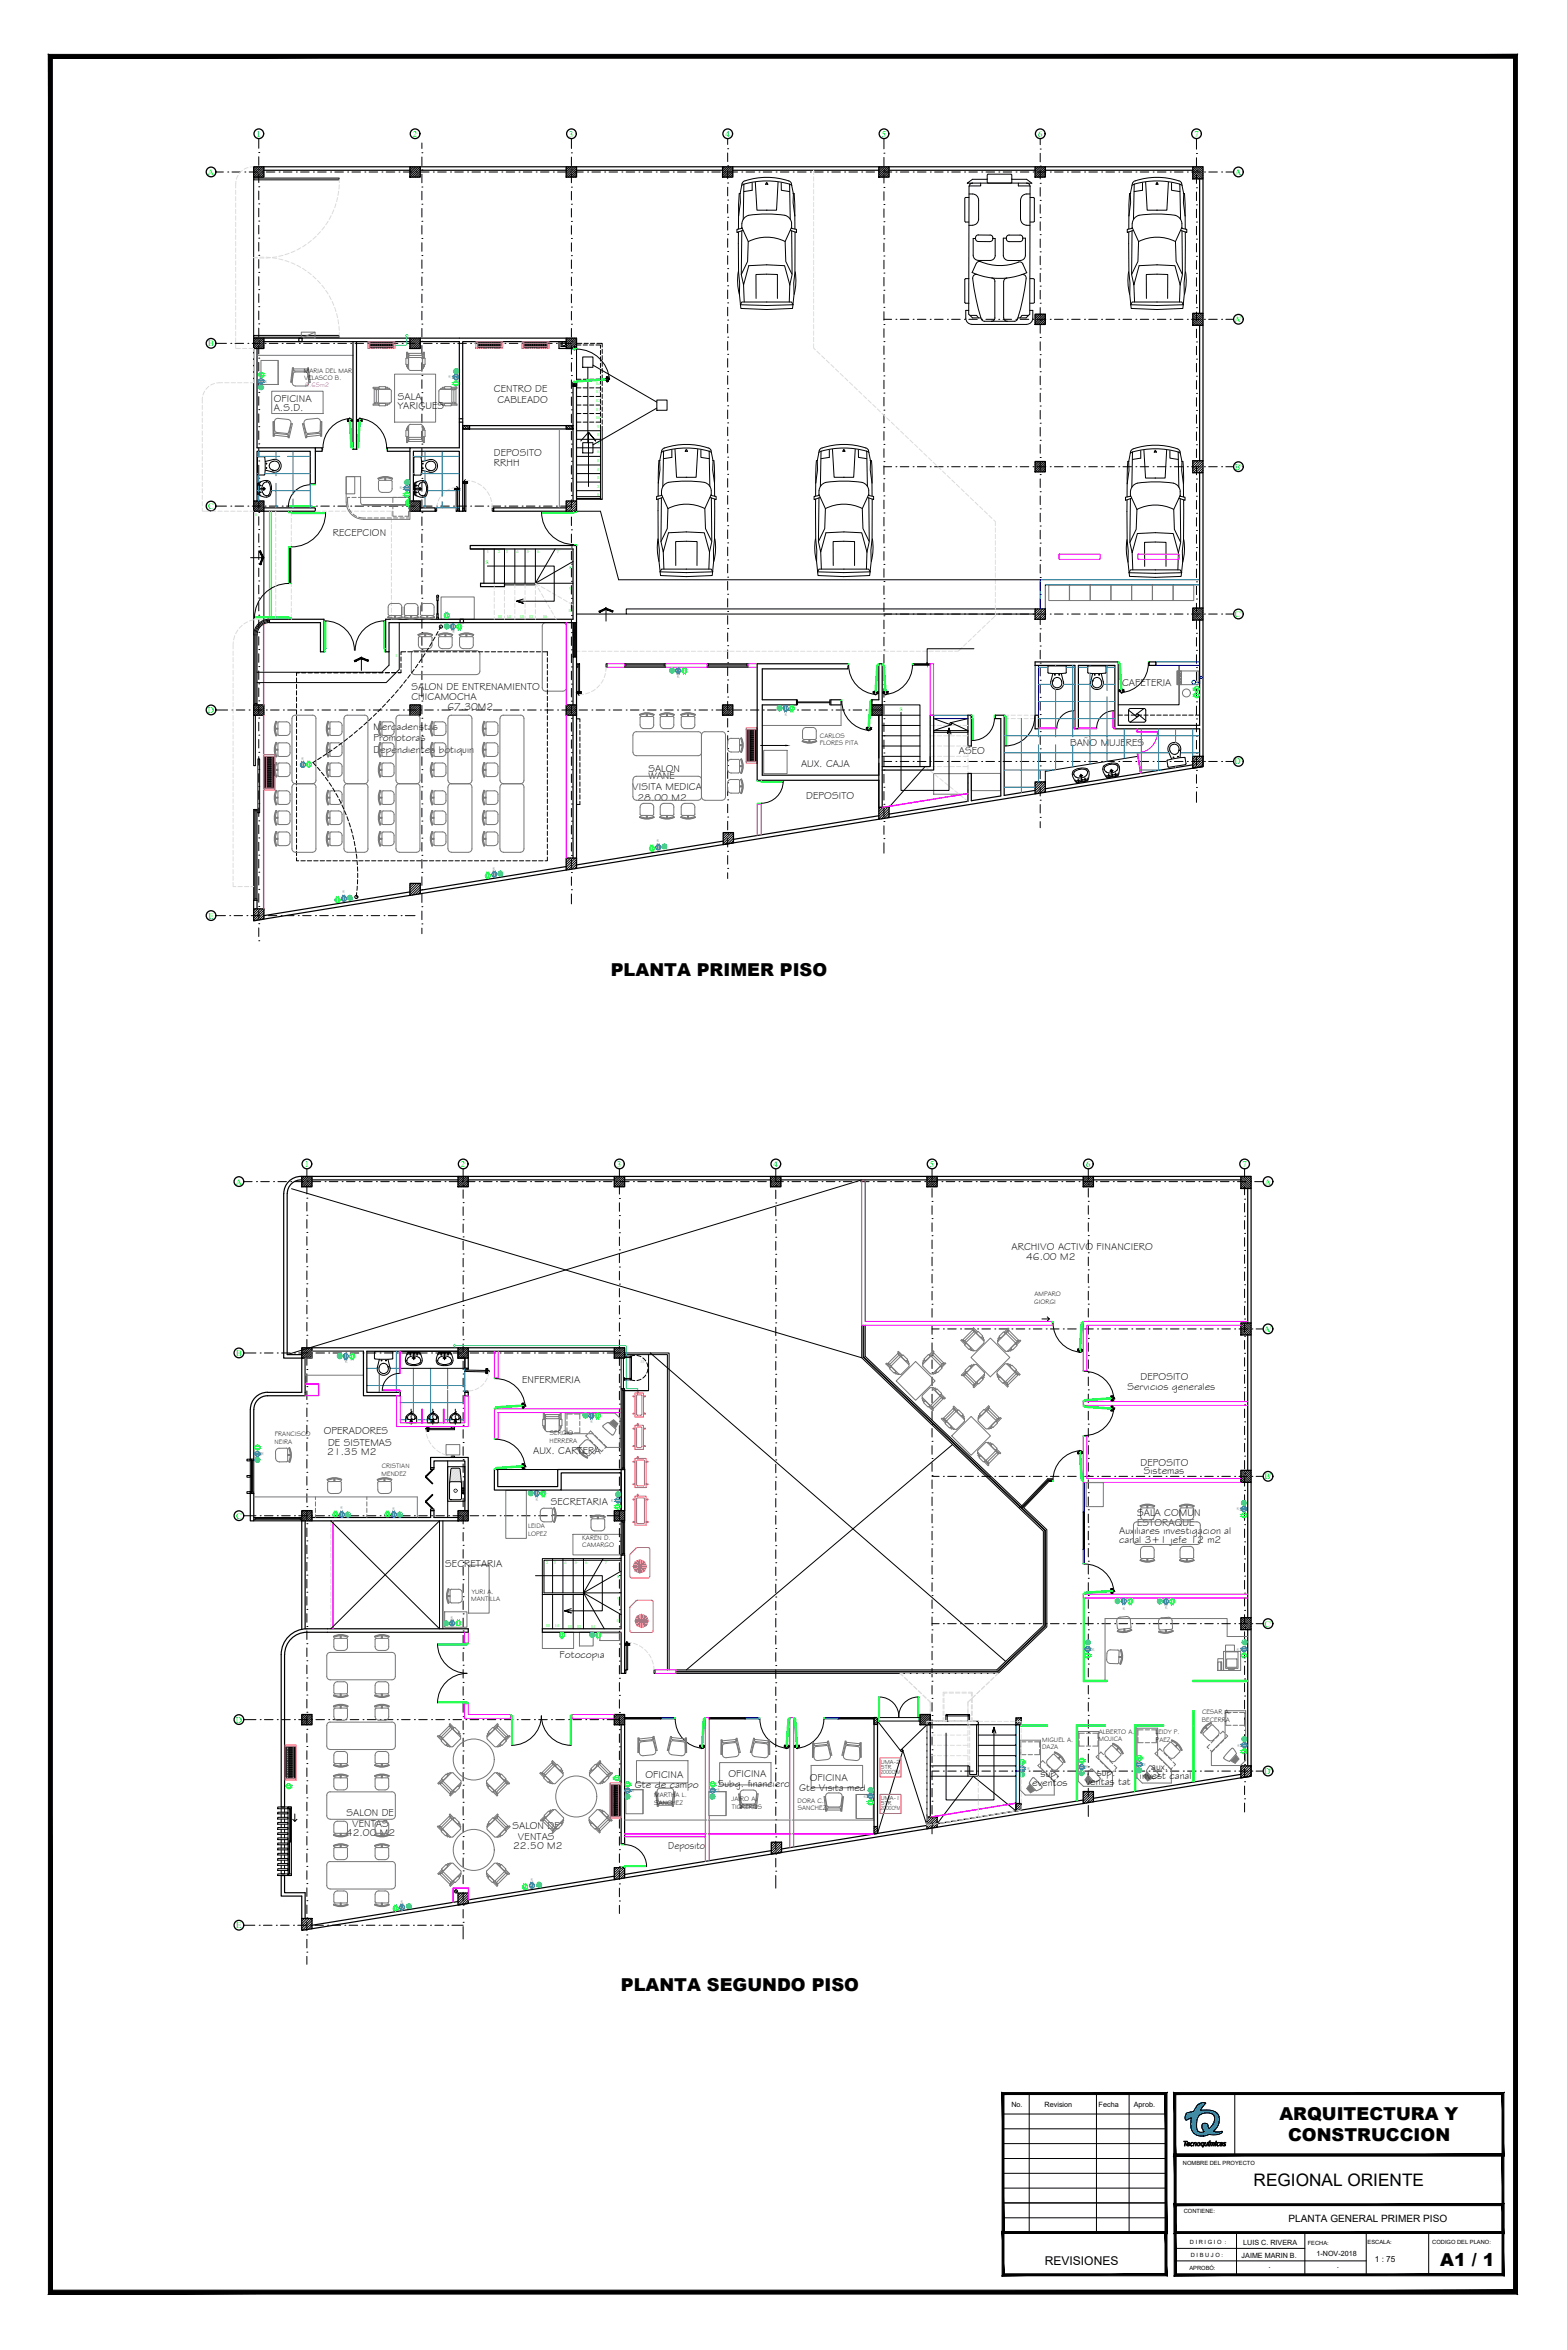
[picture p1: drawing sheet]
<svg xmlns="http://www.w3.org/2000/svg" width="610mm" height="914mm" viewBox="0 0 610 914" stroke-linecap="round" stroke-linejoin="round" font-family="sans-serif">
<defs><g id="words">
<g font-size="6.9">
<text x="237.6" y="379.8">PLANTA PRIMER PISO</text>
<text x="241.6" y="774.7">PLANTA SEGUNDO PISO</text>
<text x="497.7" y="824.9">ARQUITECTURA Y</text>
<text x="501.1" y="833.2">CONSTRUCCION</text>
<text x="560.3" y="881.9">A1 / 1</text>
</g>
<text font-size="6.7" x="487.7" y="850.6">REGIONAL ORIENTE</text>
<text font-size="4.7" x="406.4" y="881.3">REVISIONES</text>
<g font-size="4">
<text x="154.8" y="155.7">SALA</text>
<text x="192.2" y="152.5">CENTRO DE</text>
<text x="106.5" y="156.4">OFICINA</text>
<text x="106.5" y="160.1">A.S.D.</text>
<text x="154.8" y="159.2">YARIGUES</text>
<text x="193.5" y="156.6">CABLEADO</text>
<text x="192.2" y="177.3">DEPOSITO</text>
<text x="192.2" y="181.2">RRHH</text>
<text x="129.5" y="208.5">RECEPCION</text>
<text x="160.1" y="268.4">SALON DE ENTRENAMIENTO</text>
<text x="436.5" y="266.8">CAFETERIA</text>
<text x="160.1" y="272.3">CHICAMOCHA</text>
<text x="174" y="276.3">67.30M2</text>
<text x="145.2" y="284.1">Mercaderistas</text>
<text x="145.2" y="288.5">Promotoras</text>
<text x="145.2" y="292.9">Dependientes botiquin</text>
<text x="373" y="293.2">ASEO</text>
<text x="416.3" y="290.2">BAÑO MUJERES</text>
<text x="311.6" y="298.3">AUX. CAJA</text>
<text x="252.2" y="303.3">WANE</text>
<text x="252.2" y="300.4">SALON</text>
<text x="245.9" y="307.3">VISITA MEDICA</text>
<text x="248" y="311.8">28.00 M2</text>
<text x="313.6" y="310.9">DEPOSITO</text>
<text x="393.5" y="486.2">ARCHIVO ACTIVO FINANCIERO</text>
<text x="399.2" y="490.4">46.00 M2</text>
<text x="203.2" y="538">ENFERMERIA</text>
<text x="443.7" y="537.1">DEPOSITO</text>
<text x="438.6" y="540.7">Servicios generales</text>
<text x="125.9" y="558.2">OPERADORES</text>
<text x="127.6" y="562.5">DE SISTEMAS</text>
<text x="127.3" y="566.3">21.35 M2</text>
<text x="207.4" y="565.8">AUX. CARTERA</text>
<text x="443.7" y="570.4">DEPOSITO</text>
<text x="445" y="573.6">Sistemas</text>
<text x="214.3" y="585.5">SECRETARIA</text>
<text x="442.4" y="593.7">ESTORAQUE</text>
<text x="442.4" y="590">SALA COMUN</text>
<text x="435.4" y="596.8">Auxiliares investigacion al</text>
<text x="435.4" y="600.4">canal 3+1 jefe 12 m2</text>
<text x="173.2" y="609.6">SECRETARIA</text>
<text x="217.6" y="645">Fotocopia</text>
<text x="447.8" y="688.8">aux.</text>
<text x="246.9" y="695.8">Gte de campo</text>
<text x="251.1" y="692">OFICINA</text>
<text x="279.3" y="695.2">Subg. financiero</text>
<text x="283.4" y="691.5">OFICINA</text>
<text x="315" y="693.2">OFICINA</text>
<text x="401.5" y="694.9">eventos</text>
<text x="404.8" y="691.5">sup.</text>
<text x="422.4" y="694.6">ventas tat</text>
<text x="426.6" y="691">sup.</text>
<text x="443.5" y="692.2">invest canal</text>
<text x="310.9" y="696.9">Gte Visita med.</text>
<text x="134.8" y="706.8">SALON DE</text>
<text x="137" y="710.8">VENTAS</text>
<text x="199.3" y="711.8">SALON DE</text>
<text x="134.6" y="714.4">42.00 M2</text>
<text x="199.6" y="719.5">22.50 M2</text>
<text x="201.5" y="715.8">VENTAS</text>
<text x="259.9" y="719.6">Deposito</text>
</g>
<text font-size="3.9" x="501.3" y="864.5">PLANTA GENERAL PRIMER PISO</text>
<g font-size="3.3" fill="#0f0">
<text x="99.8" y="53.2">1</text>
<text x="160.7" y="53.2">2</text>
<text x="221.4" y="53.2">3</text>
<text x="282.2" y="53.2">4</text>
<text x="343" y="53.2">5</text>
<text x="403.8" y="53.2">6</text>
<text x="464.7" y="53.2">7</text>
<text x="80.9" y="68">A</text>
<text x="480.6" y="68">A</text>
<text x="480.2" y="125.4">A'</text>
<text x="81" y="134.7">B</text>
<text x="480.4" y="182.7">B'</text>
<text x="81" y="198.1">C</text>
<text x="480.4" y="240.1">C'</text>
<text x="80.9" y="277.4">D</text>
<text x="480.2" y="297.4">D'</text>
<text x="81.1" y="357.4">E</text>
<text x="118.5" y="454.1">1</text>
<text x="179.3" y="454.1">2</text>
<text x="240.2" y="454.1">3</text>
<text x="300.9" y="454.1">4</text>
<text x="361.7" y="454.1">5</text>
<text x="422.5" y="454.1">6</text>
<text x="483.3" y="454.1">7</text>
<text x="91.7" y="460.9">A</text>
<text x="492.1" y="460.9">A</text>
<text x="491.8" y="518.2">A'</text>
<text x="91.8" y="527.6">B</text>
<text x="491.9" y="575.6">B'</text>
<text x="91.8" y="590.9">C</text>
<text x="491.9" y="632.9">C'</text>
<text x="91.7" y="670.3">D</text>
<text x="491.8" y="690.2">D'</text>
<text x="91.9" y="750.3">E</text>
</g>
<g font-size="3.2">
<text x="534.8" y="880.3">1 : 75</text>
<text x="493.4" y="882.6">.</text>
<text x="520.1" y="882.6">.</text>
</g>
<g font-size="2.8">
<text x="393.4" y="819.7">No.</text>
<text x="406.4" y="819.7">Revision</text>
<text x="427.4" y="819.8">Fecha</text>
<text x="441.1" y="819.9">Aprob.</text>
<text x="483.7" y="873.7">LUIS C. RIVERA</text>
<text x="483" y="878.6">JAIME MARIN B.</text>
<text x="512.1" y="877.8">1-NOV-2018</text>
</g>
<g font-size="2.6">
<text x="118.2" y="145">MARIA DEL MAR</text>
<text x="118.3" y="147.9">VELASCO B.</text>
<text x="319" y="287">CARLOS</text>
<text x="318.9" y="289.9">FLORES PITA</text>
<text x="402.4" y="507.3">GIORGI</text>
<text x="402.4" y="504.4">AMPARO</text>
<text x="106.8" y="561.8">NEIRA</text>
<text x="106.9" y="558.9">FRANCISCO</text>
<text x="213.8" y="561.3">HERRERA</text>
<text x="214" y="558.5">SERGIO</text>
<text x="148.5" y="574.2">MENDEZ</text>
<text x="148.5" y="571.3">CRISTIAN</text>
<text x="205.5" y="594.7">LEIDA</text>
<text x="205.5" y="597.6">LOPEZ</text>
<text x="226.4" y="599.1">KAREN D.</text>
<text x="226.5" y="602">CAMARGO</text>
<text x="183.3" y="623">MANTILLA</text>
<text x="183.5" y="620.1">YURI A.</text>
<text x="467.6" y="669.9">BECERRA</text>
<text x="467.6" y="667">CESAR A.</text>
<text x="405.4" y="677.7">MIGUEL A.</text>
<text x="427.4" y="677.5">MOJICA</text>
<text x="427.5" y="674.5">ALBERTO A.</text>
<text x="449.5" y="674.8">LEIDY P.</text>
<text x="449.6" y="677.7">PAEZ</text>
<text x="405.4" y="680.6">DAZA</text>
<text x="254.5" y="699.3">MARTHA L.</text>
<text x="284.6" y="700.9">JAIRO A.</text>
<text x="310.3" y="701.5">DORA C.</text>
<text x="254.6" y="702.3">SANCHEZ</text>
<text x="284.6" y="703.8">TIGREROS</text>
<text x="310.3" y="704.4">SANCHEZ</text>
</g>
<text font-size="2.6" fill="#bf00ff" x="118.6" y="150.6">8.65m2</text>
<g font-size="2.4">
<text x="342.6" y="688.2">5TR</text>
<text x="342.6" y="686.4">UMA-2</text>
<text x="342.5" y="690.2">2000CFM</text>
<text x="342.6" y="700.6">UMA-1</text>
<text x="342.5" y="704.4">2000CFM</text>
<text x="342.6" y="702.4">5TR</text>
</g>
<g font-size="2.2">
<text x="460.2" y="842.6">NOMBRE DEL PROYECTO</text>
<text x="460.5" y="861">CONTIENE:</text>
<text x="462.9" y="873.1">D I R I G I O :</text>
<text x="508.8" y="873.6">FECHA:</text>
<text x="532" y="873.3">ESCALA:</text>
<text x="557.2" y="873.2">CODIGO DEL PLANO:</text>
<text x="463.3" y="878.2">D I B U J O :</text>
<text x="462.7" y="883.2">APROBÓ:</text>
</g>
<g font-size="2" fill="#0f0">
<text x="189.1" y="219.6">S</text>
<text x="350.1" y="276.8">S</text>
</g>
<g font-size="1.6" fill="#0f0">
<text x="232" y="149.7">14</text>
<text x="232" y="153.1">13</text>
<text x="232" y="159.8">11</text>
<text x="232" y="156.4">12</text>
<text x="232" y="163.1">10</text>
<text x="232.4" y="166.4">9</text>
<text x="232.4" y="173.1">7</text>
<text x="232.4" y="169.8">8</text>
<text x="232.4" y="179.7">5</text>
<text x="232.4" y="176.4">6</text>
<text x="232.4" y="183.1">4</text>
<text x="232.4" y="189.8">2</text>
<text x="232.4" y="186.4">3</text>
<text x="232.4" y="193.1">1</text>
<text x="99.3" y="201">1</text>
<text x="189.4" y="215.2">1</text>
<text x="193.8" y="215.2">2</text>
<text x="196.9" y="215.2">3</text>
<text x="201" y="215.2">4</text>
<text x="204.9" y="215.2">5</text>
<text x="209" y="215.2">6</text>
<text x="216.6" y="215.2">7</text>
<text x="221.5" y="221.3">8</text>
<text x="221.5" y="229.7">9</text>
<text x="221.1" y="238.2">10</text>
<text x="193.8" y="240.4">15</text>
<text x="197.2" y="240.4">14</text>
<text x="202.2" y="240.6">13</text>
<text x="205.9" y="240.6">12</text>
<text x="211.3" y="240.6">11</text>
<text x="153.8" y="255.8">1</text>
<text x="249.2" y="530.4">15</text>
<text x="212.5" y="608.5">2</text>
<text x="215.6" y="608.5">3</text>
<text x="219.6" y="608.5">4</text>
<text x="223.6" y="608.5">5</text>
<text x="227.6" y="608.5">6</text>
<text x="235.3" y="608.5">7</text>
<text x="240.2" y="614.1">8</text>
<text x="240.2" y="622.6">9</text>
<text x="212.5" y="633.3">15</text>
<text x="215.9" y="633.3">14</text>
<text x="220.9" y="633.5">13</text>
<text x="224.6" y="633.5">12</text>
<text x="230" y="633.5">11</text>
<text x="239.8" y="631.1">10</text>
</g>
<g font-size="1.5" fill="#003fff">
<text x="103" y="148.8">R</text>
<text x="174.5" y="147.2">R</text>
<text x="155.5" y="190.5">R</text>
<text x="176" y="246.4">R</text>
<text x="263.4" y="263.9">R</text>
<text x="305.3" y="278.5">R</text>
<text x="117.3" y="295.6">R</text>
<text x="255.6" y="327.6">R</text>
<text x="191.7" y="338.4">R</text>
<text x="133.2" y="347.6">R</text>
<text x="134.2" y="530.5">R</text>
<text x="229.7" y="553.5">R</text>
<text x="101.8" y="566.3">R</text>
<text x="132.4" y="587.3">R</text>
<text x="152.7" y="587.4">R</text>
<text x="208.4" y="584.1">R</text>
<text x="237.7" y="584.3">R</text>
<text x="481.1" y="587.6">R</text>
<text x="436.8" y="626.5">R</text>
<text x="453.3" y="626">R</text>
<text x="175.4" y="630">R</text>
<text x="424.9" y="642.2">R</text>
<text x="481.2" y="642.3">R</text>
<text x="481.4" y="679.7">R</text>
<text x="399.7" y="688.6">R</text>
<text x="422.5" y="688.1">R</text>
<text x="444.9" y="687">R</text>
<text x="245.7" y="697.3">R</text>
<text x="279.1" y="697">R</text>
<text x="336" y="699.4">R</text>
<text x="206.5" y="731.8">R</text>
<text x="155.9" y="740.3">R</text>
</g>
</g></defs>
<!-- layer: MUEBLES -->
<g fill="none" stroke="#767676" stroke-width=".39">
<path d="M100 138.3h37.3M117.2 129.2h5.4v2.4h-5.4zM122.6 129.2l-5.4 2.4M158.2 139.3h.4M158.2 139.3v-2.2h.4v2.2M158.2 139.3l-.3 .3v2.1l.3 .2M158.6 137.5h.4M158.6 137.9h.4M158.6 139.3l.3 .3M158.8 139.6v2.1M159 137.9l-.2 5.6M159 137.9l.4 .4"/>
<path d="M159 138.7l.4 .4M159.3 138.3h4.6M159.3 139.1h4.6M164.3 137.5h-5.3v.4M164.3 137.5l.1 6M164.3 137.5h.4M164.3 137.9h.4M164.3 137.9l-.4 .4M164.3 138.7l-.4 .4M164.7 139.3h.4M164.7 139.3v-2.2h.4v2.2M164.7 139.3l-.3 .3v2.1l.3 .2"/>
<path d="M165.1 139.3l.3 .3M165.4 139.6v2.1M101.5 140.3h6.7v9.3h-6.7zM105.7 152.2h20v8.7h-20zM108.2 140.3v9.3h-6.7M113.7 143.1h.5l-.7 5.7h-.4zM114.1 143.6h.1M114.2 143.6h5.3l.2 .3M114.2 143.6l-.2 .3M114.3 143.9l.4 .4 4.5 .1M114.8 144.7l4.6 .2 .7 3.8a1.33 1.33 0 0 1-1.3 1.5M114.8 144.7l-.7 .6-.4 3.4a1.33 1.33 0 0 0 1.3 1.5h3.8"/>
<path d="M119.5 143.6h.2M119.6 143.9l-.4 .4M119.6 143.1h.4l.7 5.7h-.4zM145.2 150.7h2.2v.4h-2.2zM145.2 157.2h2.2v.4h-2.2zM145.6 151.5v5.3h.4M145.6 151.5h6M145.6 151.1v.4M145.6 156.8v.4M146 156.8h5.6l-.1 .4h-.7v.4h-.8M146 151.1v.4M146 156.8v.4"/>
<path d="M146 151.5l.4 .4v4.5l-.4 .4M146.8 151.5l.4 .4v4.5l-.4 .4M147.4 150.7l.1-.3h2.3l.3 .3M147.4 151.1l.3 .2M147.4 157.6l.3 .3h2.1l.3-.3M147.4 157.2l.3-.3 2.2 .1 .2 .2M147.7 151.4h2.1M150.1 151.1l-.3 .2M150.8 151.1h-.8v-.4h.8v.4l.8 .3M150.8 157.2h-.8v.4M151.6 151.4v.1M151.6 151.5l.7 .7"/>
<path d="M152.2 152.2v4M152.3 156.1l-.7 .7M153.5 145.6h16v18.7h-16zM158.2 141.9v.8h.4v.5M158.2 141.9h.4M158.6 143.2l.3 .3M158.6 141.9v.8M158.9 141.7l-.3 .2M159 143.5l.7 .6M159.6 144.1h4M164.3 143.5l-.7 .6M164.7 141.9h.4"/>
<path d="M164.7 141.9v.8M164.7 143.2l-.3 .3M165.1 141.9v.8h-.4v.5M165.4 141.7l-.3 .2M171.4 151.5h6M171.4 151.4v.1M171.4 151.5l-.7 .7v4l.7 .6M172.2 151.1h.7v-.4h-.7v.4l-.8 .3M172.2 157.2h.7v.4M172.9 151.1l.3 .2M172.9 157.6l.3 .3h2.1M173.2 151.4h2.1"/>
<path d="M175.3 150.5l-2.1-.1-.3 .3M175.3 157l-2.1-.1-.3 .3M175.3 150.4l.3 .3M175.3 156.9l.3 .3M175.6 150.7h2.2v.4h-2.2zM175.6 157.2h2.2v.4h-2.2zM175.6 151.1l-.3 .2M175.6 157.6l-.3 .3M175.8 151.9v4.5M175.8 156.4l.4 .4M176.2 151.5l-.4 .4M177 156.8h-5.6l.1 .4h.7v.4h.7"/>
<path d="M177 151.1v.4M177 156.8v.4M177 151.5l-.4 .4v4.5l.4 .4M177.4 151.5v5.3h-.4M177.4 151.1v.4M177.4 156.8v.4M106.2 164l.4 .1v5.7l-.3-.1zM106.6 169.3h.2M106.6 169h.2M106.8 169.3l5.3 .6v-.4M106.8 169v.3M107.2 168.6l4.6 .5"/>
<path d="M107.3 168.6l-.5 .3M107.4 168.2l4.2 .5M111.7 169.1l.4 .4M112.1 169.9h.1M112.1 169.5h.2M113.2 164.8l-.9 3.4-.7 .5M113.2 164.9a1.33 1.33 0 0 0-1.2-1.7l-3.8-.4a1.29 1.29 0 0 0-1.4 1.3v3.5l.7 .6M113.3 164.8l.4 .1-1.2 5.4h-.4zM117.6 164.9l.5-.1 1.2 5.5h-.4zM119.1 168.2l.7 .5 4.2-.5M119.1 169.5h.2M119.2 169.9h.1"/>
<path d="M119.4 163.2a1.33 1.33 0 0 0-1.1 1.7l.8 3.2M119.7 169.1l-.4 .4M123.1 162.8l-3.7 .4M123.2 162.8a1.33 1.33 0 0 1 1.5 1.3M124.2 168.6l-4.6 .5M124.2 168.6l.4 .3M124.6 169v.3M124.6 169h.2M124.6 169.3l-5.3 .6v-.4M124.6 164.2l-.1 3.4-.5 .6M124.6 169.3h.2M124.8 164.1l.4-.1-.1 5.7-.3 .1z"/>
<path d="M158.2 170v2.2h.4v-2.2M158.2 170h.4M158.2 167.3l-.3 .3v2.1l.3 .3M158.6 166.1l.4-.3v6M158.6 166.1v.5h-.4v.7h.4v-.7M158.6 171.8h.4M158.6 167.3l.3 .3M158.8 167.6v2.1M158.9 169.7l-.3 .3M159.3 171h4.6M159.3 170.2h4.6M159.4 171l-.8 .4"/>
<path d="M159.4 170.2l-.4 .4M159.6 165.1h4M159.7 165.1l-.7 .7M163.6 165.1l.7 .7M163.9 171l.4 .4M163.9 170.2l.4 .4M164.3 171.4v.4h-5.3M164.3 171.8h.4M164.3 171.4h.4M164.7 166.1v.5h.4v.7h-.4v-.7M164.7 170v2.2h.4v-2.2M164.7 170h.4"/>
<path d="M164.7 167.3l-.3 .3v2.1l.3 .3M164.7 166.1l-.4-.3v5.6M165.1 167.3l.3 .3M165.4 167.6v2.1M165.4 169.7l-.3 .3M217.6 166.9v30.7M134.7 185.5h3.3v6.7h-3.3zM135.8 198.1l.9 1.3M136.1 193.5h-.9l.3 3.8M136.9 193.5h1.7M139.4 193.5h.9v2.2l.4 .6 .7 .2M147 186.1l.2 .4a6 6 0 0 1 5.3 0l.2-.4"/>
<path d="M147 186.1a6.5 6.5 0 0 1 5.7 0M147.1 186.2a6.3 6.3 0 0 1 5.6 0M149.7 185.9v1M149.9 185.9v1M150.1 185.9v1M152.5 187.4v2.8M152.6 187.4l-.5-.5-4.6 .1-.3 .4v2.7l.3 .9 1.2 .6 2.9-.1 .7-.5 .3-.9M152.8 198.9v2h1.4M152.8 196.4v1.6M154.2 193.5h-1.4v2M155 193.5h1.7M157.5 193.5h1.5v2"/>
<path d="M159 196.4v1.6M159 198.9v2h-1.5M137.3 200l1.4 1M139.5 201.3l2.7 .2M141.4 202.1a6.7 6.7 0 0 1-6.7-6.7v-9.9h5.6v8h19.2v3h-18.1h18.1v5.6h-18.1M143 201.5h1.7M145.5 201.5h1.7M148 201.5h1.7M150.6 201.5h1.6M153.1 201.5h1.6M155 200.9h1.7M155.6 201.5h1.6"/>
<path d="M158.1 201.5h.9M151 239.9l-.2 .4a6.5 6.5 0 0 0 5.7 0M151 239.9a6 6 0 0 0 5.3 0M152.5 234.8l-.9 .3-.5 .7-.1 3.3 .3 .4h4.8l.2-.5v-2.7a1.38 1.38 0 0 0-1.4-1.5h-2.5M153.5 239.5v1M153.7 239.5v1M153.9 239.5v1M156.3 239.9l.2 .4M157.3 239.9l-.2 .4a6.5 6.5 0 0 0 5.7 0l-.2-.4M157.3 239.9a6 6 0 0 0 5.3 0M158.7 234.9h2.5M158.7 234.8l-.8 .3-.6 .7v3.2l.3 .5h4.8l.2-.5v-2.7a1.38 1.38 0 0 0-1.4-1.5"/>
<path d="M159.7 239.5v1M159.9 239.5v1M160.1 239.5v1M163.6 239.9l-.2 .4M163.6 239l.4 .5h4.4l.5-.5M163.6 239.8a6 6 0 0 0 5.3 0M166 239.5v1M166.2 239.5v1M166.4 239.5v1M168.9 236.3v2.7M168.9 239.9l.2 .4M168.9 236.2l-.1-.4a1.36 1.36 0 0 0-1.4-1h-2.4l-1.1 .6-.3 .8v2.8"/>
<path d="M171.6 232.3h12.9v8.7h-12.9zM408 227.7h8v6h-8zM416.1 227.7h8v6h-8zM424.1 227.7h8v6h-8zM432.2 227.7h8v6h-8zM440.3 227.7h8v6h-8zM448.4 227.7h8v6h-8zM456.4 227.7h8v6h-8zM150.9 240.1a6.3 6.3 0 0 0 5.6 0M157.2 240.1a6.3 6.3 0 0 0 5.5 0M160.6 253.4l.7-.2h24.5l.6 .5 .3 .8-.1 7.1-.5 .6-.7 .3-24.5-.1-.6-.5-.3-.7v-6.7zM162.6 246.9l.2 .4a6 6 0 0 1 5.3 0l.2-.4"/>
<path d="M162.6 246.9a6.5 6.5 0 0 1 5.7 0M162.7 247.1a6.3 6.3 0 0 1 5.5 0M163.2 247.7h4.4l.4 .2 .1 3-.3 .9-.7 .5-2.9 .1M163.3 247.7l-.5 .5v3.2l.6 .7 .8 .3M163.4 240.3a6.5 6.5 0 0 0 5.7 0M163.4 240.1a6.3 6.3 0 0 0 5.6 0M165.2 246.7v1M165.4 246.7v1M165.6 246.7v1M170.4 246.9l.2 .4M170.4 246.9a6.3 6.3 0 0 1 5.7 0l-.2 .4a6 6 0 0 0-5.3 0M170.5 247.1a6.3 6.3 0 0 1 5.6 0"/>
<path d="M170.7 247.9l5-.1 .2 3.1-.2 .9-1.2 .6h-2.4l-.9-.3-.6-1.2zM173.1 246.7v1M173.3 246.7v1M173.4 246.7v1M178.6 246.9l.2 .4M178.6 246.9a6.3 6.3 0 0 1 5.7 0l-.2 .4a6 6 0 0 0-5.3 0M178.7 247.1a6.3 6.3 0 0 1 5.5 0M179.3 247.7l4.6 .1 .2 .4v2.7l-.2 .9-1.2 .6h-2.5l-.8-.3-.6-1.2v-2.7M179.3 247.7l-.5 .5M181.2 246.7v1M181.4 246.7v1M181.7 246.7v1"/>
<path d="M212.3 242.3h7.1l.6 .5 .3 .8-.1 24.4-.4 .7-.8 .2h-6.7M212.3 242.3l-.8 .2-.6 1.1v24l.6 1.1 .8 .2M114.9 278.3h6.7M114.9 278.3l-1.1 .5-.2 .8v24l.5 1.1 .8 .2-1.1 .6-.2 .8v24l.5 1 .8 .3M121.6 278.3l1.1 .5 .2 .8v24l-.5 1.1-.8 .2 1.1 .6 .2 .8v24l-.2 .8-.7 .4-7.1 .1M135.1 278.3h6.7M135.1 278.3l-1 .5-.3 .8v24l.6 1.1 .7 .2-1 .6-.3 .8v24l.6 1 .7 .3M141.8 278.3l1.1 .5 .2 .8 .1 24-.6 1.1-.8 .2 1.1 .6 .2 .8 .1 24-.3 .8-.6 .4-7.2 .1M155.4 278.3h6.7M155.4 278.3l-1.1 .5-.2 .8v24l.5 1.1 .8 .2-1.1 .6-.2 .8v24l.5 1 .8 .3M162.1 278.3l1 .5 .3 .8v24l-.5 1.1-.8 .2 1 .6 .3 .8v24l-.3 .8-.6 .4-7.1 .1M175.6 278.3h6.6"/>
<path d="M175.6 278.3l-.8 .2-.6 1.1 .1 24 .5 1.1 .8 .2-.8 .3-.6 1.1 .1 24 .2 .8 1.1 .5 7.1-.1 .6-.4 .3-.8v-24l-.3-.8-1-.6 .8-.2 .5-1.1v-24l-.3-.8-1-.5M195.8 278.3h6.7M195.9 278.3l-.8 .2-.6 1.1v24l.6 1.1 .8 .2-.8 .3-.6 1.1v24l.3 .8 1 .5 7.1-.1 .7-.4 .2-.8v-24l-.2-.8-1.1-.6 .8-.2 .5-1.1v-24l-.2-.8-1.1-.5M248.9 278.1a6.3 6.3 0 0 1 5.5 0M249 279.3v2.7l.3 .9 .7 .5 2.9 .1 .8-.3 .6-.7v-3.2M249.5 278.8h4.3M249.5 278.8l-.5 .5M251.4 277.8v1M251.6 277.8v1M251.8 277.8v1M253.8 278.8l.5 .5M254.5 278a6.4 6.4 0 0 0-5.7 0l.2 .4a6 6 0 0 1 5.3 0l.2-.4"/>
<path d="M256.6 278a6.4 6.4 0 0 1 5.7 0l-.2 .4a6 6 0 0 0-5.3 0zM256.7 278.1a6.3 6.3 0 0 1 5.6 0M256.8 279.3v2.7l.3 .9 .7 .5 2.9 .1M257.3 278.8h4.4M257.3 278.8l-.5 .5M259.3 277.8v1M259.5 277.8v1M259.7 277.8v1M261.7 278.8l.5 .5M262.1 279.3v2.8M264.9 278.1a6.3 6.3 0 0 1 5.6 0M265 279.3v2.7l.3 .9 .7 .5 2.9 .1"/>
<path d="M265.5 278.8h4.3M265.5 278.8l-.5 .5M267.5 277.8v1M267.7 277.8v1M267.8 277.8v1M269.9 278.8l.4 .5M270.3 279.3v2.8M270.5 278l-.2 .4M270.5 278a6.5 6.5 0 0 0-5.7 0l.3 .4a6 6 0 0 1 5.2 0M327.2 274.3v8h-30.7M458 261.1v5.3M458.2 261.1v5.3"/>
<path d="M458.4 261.3h1.1v.7h-1.1zM458.4 262.3h1.1v.7h-1.1zM458.4 263.3h1.1v.7h-1.1zM458.4 264.3h1.1v.7h-1.1zM458.4 265.4h1.1v.7h-1.1zM458.4 261.1v.2M458.4 262v.3M458.4 263v.3M458.4 264v.3M458.4 265v.4M458.4 266.1v.3M458.6 261.1v.2"/>
<path d="M458.6 262v.3M458.6 263v.3M458.6 264v.3M458.6 265v.4M458.6 266.1v.3M458.8 261.1v.2M458.8 262v.3M458.8 263v.3M458.8 264v.3M458.8 265v.4M458.8 266.1v.3M459 261.1v.2"/>
<path d="M459 262v.3M459 263v.3M459 264v.3M459 265v.4M459 266.1v.3M459.2 261.1v.2M459.2 262v.3M459.2 263v.3M459.2 264v.3M459.2 265v.4M459.2 266.1v.3M459.4 261.1v.2"/>
<path d="M459.4 262v.3M459.4 263v.3M459.4 264v.3M459.4 265v.4M459.4 266.1v.3M459.6 261.1h6.5v5.3h-6.5zM459.6 261.1h-1.8v5.3h1.8M107.1 283.5h1M107.1 283.3h1M107.1 283.7h1M107.1 299.3h1M107.1 299.6h1"/>
<path d="M107.1 299.8h1M107.1 291.5h1M107.1 291.7h1M107.1 291.9h1M107.3 280.6l.5 .2a6 6 0 0 0 0 5.3l-.4 .2a6.4 6.4 0 0 1-.1-5.7zM107.3 296.7l.5 .2a6 6 0 0 0 0 5.3l-.4 .2a6.4 6.4 0 0 1-.1-5.7zM107.3 288.8l.5 .3a6 6 0 0 0 0 5.2l-.4 .3a6.4 6.4 0 0 1-.1-5.8zM107.5 280.7a6.3 6.3 0 0 0 0 5.6M107.5 296.8a6.3 6.3 0 0 0 0 5.5M107.5 288.9a6.3 6.3 0 0 0 0 5.6M108.1 285.7l.5 .5M108.1 293.9l.5 .4"/>
<path d="M108.6 280.9l2.8-.1 .9 .3 .6 1.2-.1 2.4M108.6 289.1l2.8-.1 .9 .3 .6 1.2-.1 2.4M108.6 296.9h2.8M108.6 280.8l-.5 .5v4.4M108.6 296.9l-.5 .5v4.3l.5 .5M108.6 289l-.5 .5v4.4M111.4 296.8l.5 .1a1.36 1.36 0 0 1 .9 1.4l.1 2.4-.6 1.2-.9 .3h-2.8M112.9 284.7l-.3 .9-.7 .5-3.3 .1M112.9 292.9l-.3 .8-.7 .6h-3.3M127.3 283.5h1.1M127.3 283.3h1.1M127.3 283.7h1.1"/>
<path d="M127.3 299.3h1.1M127.3 299.6h1.1M127.3 299.8h1.1M127.3 291.5h1.1M127.3 291.7h1.1M127.3 291.9h1.1M127.6 280.7l.4 .1a6 6 0 0 0 0 5.3l-.4 .2M127.6 296.7l.4 .2a6 6 0 0 0 0 5.3l-.4 .2M127.6 288.8l.4 .3a6 6 0 0 0 0 5.2l-.4 .3M127.6 280.6a6.5 6.5 0 0 0 0 5.7M127.6 296.7a6.5 6.5 0 0 0 0 5.7M127.6 288.8a6.5 6.5 0 0 0 0 5.7"/>
<path d="M127.7 280.7a6.3 6.3 0 0 0 0 5.6M127.7 296.8a6.3 6.3 0 0 0 0 5.5M127.7 288.9a6.3 6.3 0 0 0 0 5.6M131.6 296.9h-2.8l-.4 .2v4.8l.4 .3 3.3-.1 .7-.5 .3-.9M131.6 296.8l.9 .3 .6 1.2M133.1 282.3v2.4M133.1 290.5v2.4M133.1 298.3v2.4M133.1 284.7l-.3 .9-.7 .5-3.3 .1-.4-.5M133.1 282.3l-.3-.9-.7-.5h-3.5l-.2 .4v4.4M133.1 292.9l-.3 .8-.7 .6h-3.3l-.4-.4M133.1 290.5l-.3-.9-.7-.5h-3.5l-.2 .4v4.4"/>
<path d="M147.6 283.5h1M147.6 283.3h1M147.6 283.7h1M147.6 299.3h1M147.6 299.6h1M147.6 299.8h1M147.6 291.5h1M147.6 291.7h1M147.6 291.9h1M147.8 280.6l.4 .2a6 6 0 0 0 0 5.3l-.4 .2a6.6 6.6 0 0 1 0-5.7zM147.8 296.7l.4 .2a6 6 0 0 0 0 5.3l-.4 .2a6.6 6.6 0 0 1 0-5.7zM147.8 288.8l.4 .3a6 6 0 0 0 0 5.2l-.4 .3a6.6 6.6 0 0 1 0-5.8z"/>
<path d="M148 280.7a6.3 6.3 0 0 0 0 5.6M148 296.8a6.3 6.3 0 0 0 0 5.5M148 288.9a6.3 6.3 0 0 0 0 5.6M148.6 285.7l.5 .5h2.7M148.6 293.9l.5 .4h2.7M151.8 280.9l-2.7-.1-.4 .3-.1 4.6M151.8 296.9h-2.7l-.5 .5 .1 4.5 .4 .3h2.7M151.8 289.1l-2.7-.1-.4 .3-.1 4.6M151.9 280.8l1.1 .6 .3 .9M151.9 296.8l.8 .3 .6 1.2M151.9 289l.8 .3 .6 1.2M153.3 282.3v2.4"/>
<path d="M153.3 290.5v2.4M153.3 298.3v2.4M153.3 284.7l-.3 .9-1.1 .6M153.3 292.9l-.3 .8-1.1 .6M167.8 283.5h1M167.8 283.3h1M167.8 283.7h1M167.8 299.3h1M167.8 299.6h1M167.8 299.8h1M167.8 291.5h1M167.8 291.7h1"/>
<path d="M167.8 291.9h1M168 280.6l.5 .2a6 6 0 0 0 0 5.3l-.5 .2a6.6 6.6 0 0 1 0-5.7zM168 296.7l.5 .2a6 6 0 0 0 0 5.3l-.5 .2a6.6 6.6 0 0 1 0-5.7zM168 288.8l.5 .3a6 6 0 0 0 0 5.2l-.5 .3a6.6 6.6 0 0 1 0-5.8zM168.2 280.7a6.3 6.3 0 0 0 0 5.6M168.2 296.8a6.3 6.3 0 0 0 0 5.5M168.2 288.9a6.3 6.3 0 0 0 0 5.6M172.1 296.8l.4 .1a1.36 1.36 0 0 1 1 1.4v2.4l-.6 1.2-.8 .3h-2.8l-.4-.3v-4.8l.4-.2h2.7M173.5 284.7v-2.4l-.6-1.2-.8-.3-3 .1-.3 .4v4.4M173.5 292.9v-2.4l-.6-1.2-.8-.3-3 .1-.3 .4v4.4M173.5 284.7l-.3 .9-.7 .5-3.2 .1-.5-.5M173.5 292.9l-.3 .8-.7 .6h-3.2l-.5-.4"/>
<path d="M188 283.5h1.1M188 283.3h1.1M188 283.7h1.1M188 299.3h1.1M188 299.6h1.1M188 299.8h1.1M188 291.5h1.1M188 291.7h1.1M188 291.9h1.1M188.3 280.6l.4 .2a6 6 0 0 0 0 5.3l-.4 .2a6.6 6.6 0 0 1 0-5.7zM188.3 296.7l.4 .2a6 6 0 0 0 0 5.3l-.4 .2a6.6 6.6 0 0 1 0-5.7zM188.3 288.8l.4 .3a6 6 0 0 0 0 5.2l-.4 .3a6.6 6.6 0 0 1 0-5.8z"/>
<path d="M188.4 280.7a6.3 6.3 0 0 0 0 5.6M188.4 296.8a6.3 6.3 0 0 0 0 5.5M188.4 288.9a6.3 6.3 0 0 0 0 5.6M192.3 296.8l.5 .1a1.36 1.36 0 0 1 .9 1.4l.1 2.4-.6 1.2-.9 .3h-2.8l-.4-.3v-4.8l.4-.2h2.8M193.7 284.7l.1-2.4-.6-1.2-.9-.3-3 .1-.2 .4v4.4M193.7 292.9l.1-2.4-.6-1.2-.9-.3-3 .1-.2 .4v4.4M193.8 284.7l-.3 .9-.7 .5-3.3 .1-.4-.5M193.8 292.9l-.3 .8-.7 .6h-3.3l-.4-.4M247.6 284.7h24M247.6 284.7l-.8 .2-.5 1.1-.1 6.7 .3 .8 .7 .5h24.4M262.2 282l-.3 .9-1.2 .6M270.3 282l-.2 .9-1.2 .6"/>
<path d="M271.6 284.7l.8 .2 .5 1.1M272.9 286v24M272.9 292.7l-.5 1.1-.8 .2M274.2 284.7h6.7M274.3 284.7l-.8 .2-.6 1.1M280.9 284.7l.8 .2 .5 1.1v24l-.5 1.1-.8 .3M283.3 296l.7-.5 3.2-.1 .4 .3 .1 4.6-.2 .4-3 .1-1.2-.6-.3-.9v-2.4zM283.6 287.6l3.6-.3 .4 .2 .1 4.6-.2 .4-3 .1-1.2-.6-.3-.9v-2.4zM287.7 289.8h1M287.7 289.9h1M287.7 290.2h1M287.7 297.9h1"/>
<path d="M287.7 298.2h1M287.7 298.3h1M288.1 292.6a6 6 0 0 0 0-5.3l.4-.2a6.3 6.3 0 0 1 0 5.7l-.4-.2M288.1 295.5l.4-.2a6.4 6.4 0 0 1 0 5.7l-.4-.2a6 6 0 0 0 0-5.3zM288.3 287.1a6.3 6.3 0 0 1 0 5.6M288.3 295.4a6.3 6.3 0 0 1 0 5.5M297.1 292h9.1v9h-9.1zM312.1 288.4a6.3 6.3 0 0 0 5.6 0M312.2 284.5v2.8M312.2 288.2l-.2 .3M312.3 287.3l.4 .4M312.3 288.1a6 6 0 0 0 5.2 0"/>
<path d="M313.6 283.1h2.5M313.7 283l-.9 .3-.6 1.2M314.7 287.7v1.1M314.9 287.7v1.1M315.1 287.7v1.1M316.1 283l.9 .3 .6 1.2M317.5 284.5v2.8l-.2 .4h-4.6M317.5 288.2l.2 .3a6.5 6.5 0 0 1-5.7 0M107.1 310.6h1M107.1 310.3h1M107.1 310.2h1M107.1 318.4h1"/>
<path d="M107.1 318.2h1M107.1 318h1M107.3 313.2a6.3 6.3 0 0 1 .1-5.7l.4 .2a6 6 0 0 0 0 5.3l-.4 .2M107.3 315.4l.5 .2a6 6 0 0 0 0 5.2l-.4 .3a6.4 6.4 0 0 1-.1-5.7zM107.5 307.6a6.3 6.3 0 0 0 0 5.5M107.5 315.4a6.3 6.3 0 0 0 0 5.6M108.1 312.5l.5 .5M108.6 307.7h2.8l.9 .3 .6 1.1-.1 2.5M108.6 315.6h2.8M108.6 307.7l-.5 .5v4.3M108.6 315.5l-.5 .5v4.4l.5 .4M111.4 315.5l.9 .3 .5 .7-.2 3.7-1.2 .6h-2.8"/>
<path d="M112.9 311.6l-.3 .8-.7 .5-3.3 .1M114.9 305h6.7M127.3 310.6h1.1M127.3 310.3h1.1M127.3 310.2h1.1M127.3 318.4h1.1M127.3 318.2h1.1M127.3 318h1.1M127.6 307.5l.4 .2a6 6 0 0 0 0 5.3l-.4 .2M127.6 315.3l.4 .3a6 6 0 0 0 0 5.2l-.4 .3M127.6 307.5a6.5 6.5 0 0 0 0 5.7M127.6 315.4a6.5 6.5 0 0 0 0 5.6"/>
<path d="M127.7 307.6a6.3 6.3 0 0 0 0 5.5M127.7 315.4a6.3 6.3 0 0 0 0 5.6M128.8 315.6h2.8M128.8 315.5l-.4 .5v4.4l.2 .4h3.5l.7-.6 .3-.8M131.6 315.5l1.2 .6 .3 .9M133.1 309.2v2.4M133.1 317v2.4M133.1 309.1l-.3-.8-.7-.5-3.5-.1-.2 .5v4.3M133.1 311.6l-.3 .8-.7 .5-3.3 .1-.4-.5M135.1 305h6.7M147.6 310.6h1M147.6 310.3h1"/>
<path d="M147.6 310.2h1M147.6 318.4h1M147.6 318.2h1M147.6 318h1M147.8 313.2a6.5 6.5 0 0 1 0-5.7l.4 .2a6 6 0 0 0 0 5.3l-.4 .2M147.8 315.4l.4 .2a6 6 0 0 0 0 5.2l-.4 .3a6.6 6.6 0 0 1 0-5.7zM148 307.6a6.3 6.3 0 0 0 0 5.5M148 315.4a6.3 6.3 0 0 0 0 5.6M148.6 312.5l.5 .5h2.7M149.1 315.6h2.7M149.1 315.5l-.5 .5 .1 4.6 .4 .2h2.7M151.8 307.7h-2.7l-.4 .2-.1 4.6"/>
<path d="M151.9 307.7l1.1 .6 .3 .8M151.9 315.5l1.1 .6 .3 .9M153.3 309.2v2.4M153.3 317v2.4M153.3 300.7l-.3 .9-1.1 .6M153.3 311.6l-.3 .8-1.1 .6M153.3 319.4l-.3 .8-1.1 .6M155.4 305h6.7M167.8 310.6h1M167.8 310.3h1M167.8 310.2h1M167.8 318.4h1"/>
<path d="M167.8 318.2h1M167.8 318h1M168 313.2a6.5 6.5 0 0 1 0-5.7l.5 .2a6 6 0 0 0 0 5.3l-.5 .2M168 315.4l.5 .2a6 6 0 0 0 0 5.2l-.5 .3a6.6 6.6 0 0 1 0-5.7zM168.2 307.6a6.3 6.3 0 0 0 0 5.5M168.2 315.4a6.3 6.3 0 0 0 0 5.6M169.3 315.6h2.7M169.3 315.5l-.5 .5v4.4l.5 .4h2.8l1.1-.6 .2-3.7-.5-.7-.8-.3M173.5 311.6v-2.5l-.6-1.1-.8-.3h-3l-.3 .5v4.3M173.5 311.6l-.3 .8-.7 .5-3.2 .1-.5-.5M175.6 305h6.6M188 310.6h1.1"/>
<path d="M188 310.3h1.1M188 310.2h1.1M188 318.4h1.1M188 318.2h1.1M188 318h1.1M188.3 313.2a6.5 6.5 0 0 1 0-5.7l.4 .2a6 6 0 0 0 0 5.3l-.4 .2M188.3 315.4l.4 .2a6 6 0 0 0 0 5.2l-.4 .3a6.6 6.6 0 0 1 0-5.7zM188.4 307.6a6.3 6.3 0 0 0 0 5.5M188.4 315.4a6.3 6.3 0 0 0 0 5.6M189.5 315.6h2.8M189.5 315.5l-.4 .5v4.4l.4 .4h2.8l1.2-.6 .2-3.7-.5-.7-.9-.3M193.7 311.6l.1-2.5-.6-1.1-.9-.3h-3l-.2 .5v4.3"/>
<path d="M193.8 311.6l-.3 .8-.7 .5-3.3 .1-.4-.5M195.8 305h6.7M246.2 303.4l.1 7 .5 .7 .8 .3M247.6 311.4h24M248.8 318.1l.2-.5a6 6 0 0 0 5.3 0l.2 .5M248.8 318.1a6.5 6.5 0 0 0 5.7 0M248.9 317.9a6.3 6.3 0 0 0 5.5 0M249 316.8l.5 .5h4.3M249 316.8v-2.8l.3-.8 .7-.5 2.9-.1 .8 .3 .6 .7v3.2M251.4 317.3v1M251.6 317.3v1M251.8 317.3v1"/>
<path d="M254.3 316.8l-.5 .5M256.6 318.1l.2-.5a6 6 0 0 0 5.3 0l.2 .5M256.6 318.1a6.5 6.5 0 0 0 5.7 0M256.7 317.9a6.3 6.3 0 0 0 5.6 0M256.8 316.8l.5 .5h4.4M259.3 317.3v1M259.5 317.3v1M259.7 317.3v1M260.7 312.6l-2.9 .1-.7 .5-.3 .8v2.8M260.7 312.6l1.2 .6 .3 .8M262.1 314.1v2.7M262.2 316.8l-.5 .5"/>
<path d="M264.8 318.1a6.5 6.5 0 0 0 5.7 0M264.9 317.9a6.3 6.3 0 0 0 5.6 0M265 316.8l.5 .5h4.3M267.5 317.3v1M267.7 317.3v1M267.8 317.3v1M268.9 312.6l-2.9 .1-.7 .5-.3 .8v2.8M268.9 312.6l1.2 .6 .2 .8M270.3 314.1v2.7M270.3 317.7l.2 .4M270.3 317.6a6 6 0 0 1-5.2 0l-.3 .5M270.3 316.8l-.4 .5"/>
<path d="M271.6 302h-24l-.8 .3-.5 1.1M271.6 302l.8 .3 .5 1.1M272.9 310l-.5 1.1-.8 .3M272.9 310l.6 1.1 .8 .3M274.2 311.4h6.7M284.4 303.3h2.8l.4 .3v4.8l-.4 .2h-2.7l-.9-.3-.5-.7-.1-2.8M284.5 303.3l-.9 .3-.6 1.1M287.7 305.8h1M287.7 306h1M287.7 306.2h1M288.1 303.3l.4-.2a6.3 6.3 0 0 1 0 5.7l-.4-.2a6 6 0 0 0 0-5.3zM288.3 303.2a6.3 6.3 0 0 1 0 5.5"/>
<path d="M363.2 301h13.4v8h-13.4zM377.9 300.9h11.3v6.7h-11.3zM107.1 326.6h1M107.1 326.4h1M107.1 326.2h1M107.3 323.5a6.4 6.4 0 0 0 .1 5.7l.4-.2a6 6 0 0 1 0-5.3l-.4-.1M107.5 323.6a6.3 6.3 0 0 0 0 5.5M108.6 323.7h2.8M108.6 323.7l-.5 .5v4.3l.5 .5M111.4 323.7l.9 .3 .5 .7-.2 3.7-1.2 .6-2.8 .1M127.3 326.6h1.1M127.3 326.4h1.1"/>
<path d="M127.3 326.2h1.1M127.6 323.6l.4 .1a6 6 0 0 0 0 5.3l-.4 .2M127.6 323.5a6.5 6.5 0 0 0 0 5.7M127.7 323.6a6.3 6.3 0 0 0 0 5.5M131.6 323.7h-2.8l-.4 .3v4.8l.4 .3 3.3-.2 .7-.5 .3-.8M131.6 323.7l1.2 .6 .3 .8M133.1 325.2v2.4M147.6 326.6h1M147.6 326.4h1M147.6 326.2h1M147.8 323.5a6.6 6.6 0 0 0 0 5.7l.4-.2a6 6 0 0 1 0-5.3l-.4-.1M148 323.6a6.3 6.3 0 0 0 0 5.5"/>
<path d="M151.8 323.7h-2.7l-.4 .3-.1 4.5 .5 .5 2.7 .1M151.9 323.7l1.1 .6 .3 .8M153.3 325.2v2.4M153.3 327.6l-.3 .8-1.1 .6M167.8 326.6h1M167.8 326.4h1M167.8 326.2h1M168 323.5a6.6 6.6 0 0 0 0 5.7l.5-.2a6 6 0 0 1 0-5.3l-.5-.1M168.2 323.6a6.3 6.3 0 0 0 0 5.5M172.1 323.7l.8 .3 .5 .7-.2 3.7-1.1 .6-3-.1-.3-.4 .1-4.5 .4-.3h2.7M188 326.6h1.1M188 326.4h1.1"/>
<path d="M188 326.2h1.1M188.3 323.5a6.6 6.6 0 0 0 0 5.7l.4-.2a6 6 0 0 1 0-5.3l-.4-.1M188.4 323.6a6.3 6.3 0 0 0 0 5.5M192.3 323.7l.9 .3 .5 .7-.2 3.7-1.2 .6-3-.1-.2-.4v-4.5l.4-.3h2.8M378.7 517.8l-.3-.3-3.8 3.8M378.7 518.3l-3.2 3.2M378.7 517.2l-.3 .3M378.7 517.8l4.1 3.8M378.7 517.7v.6M379 517.5l-.3 .3M379.3 518.9l-3.2 3.2h-.6M379.3 518.3v.6"/>
<path d="M380 518.5v.3l1.5 1.6h.4M380.3 518.2h.4l1.4 1.5M380.3 518.2l-.3 .3M380.3 518.2l-1.6-1.6-.3 .3 1.6 1.6M382.2 519.7v.4M388.8 519.8v.4M390.7 518.4h-.4l-1.6 1.5M390.9 519l-1.5 1.5h-.4M391 518.6v.4M391.7 518.5v.6l3.1 3.2h.6M391.9 517.7l.3 .2M392.2 517.9l-4 4v-.5"/>
<path d="M392.2 516.8l.3 .3-1.6 1.6-.2-.3zM392.2 518.5l3.2 3.2M392.2 517.4l.3 .3M392.2 517.9v.6M392.5 517.7l3.7 3.8-.3 .2M392.5 517.7l-.3 .2M121.4 525.8h20v9.3h-22.7v-6.7h2.7zM344.6 530.7l.3-.3 1.6 1.6-.3 .3zM345.5 530.4l-.3 .3M345.7 530.7l4 4-.3 .1-.5-.4-.3 .3-.5-.5M345.7 530.7l-.2 .3M346.2 532.6l1.5 1.5h.4"/>
<path d="M346.2 532.3v.3M346.3 531.3h.6M346.5 532h.3l1.5 1.5M348.1 534.2l.2-.3 .6 .5M348.4 533.5v.4M349.2 526.7l-3.7 3.7 .2 .3M349.2 526.7l4.3 4.2M349.5 526.4l-.3 .3M349.7 534.6h1M349.8 526.7l-.2 .8-3.3 3.2h-.5M350.1 528.1l-3.2 3.2M350.1 527.5v.5"/>
<path d="M350.8 527.6v.4l1.5 1.5M351.1 527.3l-.3 .3M351.1 527.3l-1.6-1.5-.3 .3 1.6 1.5M351.1 527.3h.4l1.5 1.6M352.3 529.5h.4M353 528.8v.4M353.2 530.1l-.5-.6 .3-.2 .5 .5-.3 .3 .4 .3M353.5 530.9v.9l-2.9 2.9M353.6 530.8l-.1 .1M353.6 530.4v.4M356.2 529.8l7.6 7.5-7.6 7.6-7.5-7.6zM359.1 531.7l2.8 2.8h.9"/>
<path d="M359.1 530.7v.9M359.6 529.1l-.6 .5 .3 .3-.4 .4 .2 .4M359.6 529.1l.2 .2M359.8 529.3l-.5 .6M361.1 527.2l-1.5 1.5v.3M361.1 527.2h.4M361.7 527.4v.5l-1.4 1.4h-.4M362.4 527.3v.6l3.2 3.2M362.5 527.3l-3.4 3.4M362.7 540h-.1M362.7 526.5l.3 .3M362.8 540h.3"/>
<path d="M363 525.6l.3 .3-1.6 1.6-.3-.3zM363 526.2l.3 .3M363 526.8l-.5 .5M363 526.7v.6l3.2 3.2M363.1 540l.4 .3 .3-.3 .5 .6M363.3 526.5l3.8 3.8-.3 .2M363.3 526.5l-.3 .3M363.7 534.2l.5-.5 .3 .3-.6 .5-.2-.3-.5 .5-.4-.2M364.2 533.3v.4M364.5 534h.4M365.7 531.1h.5M366.1 531.8l.3 .3"/>
<path d="M366.1 531.8l1.5-1.5 .3 .2-1.5 1.6M366.1 531.8h-.4l-1.5 1.5M366.2 530.5h.6M366.2 531.1l-3.4 3.4M366.4 532.1v.4l-1.6 1.5M366.8 530.5l.3 .3M366.8 530.5l-.6 .6M367.1 530.3l.2 .2M373.8 521.5l.3-.2 1.6 1.5-.3 .3zM374.6 535.1l.2 .2M374.6 521.3l4.3 4.2M374.6 521.3l-.2 .2"/>
<path d="M374.8 535.3l3.8 3.8 .3-.3M374.8 534.8l.3 .3M374.9 521.5h.6M374.9 521.5l-.3 .3M375.1 535.1l-.3 .2M375.1 535h.6l3.2 3.2v.6M375.4 523.1v.4M375.4 523.5l1.5 1.5h.4M375.5 533.5l.3 .3M375.5 533.5l-1.5 1.6 .3 .2 1.5-1.5M375.7 522.8h.4M375.7 534.5l-.6 .6"/>
<path d="M375.7 534.4h.6l3.1 3.3M376 522.8l1.6 1.5v.4M377.2 525l.6 .5 .2-.3 .4 .4 .5-.1M377.4 531.6l.3 .3M377.4 531.6h-.3l-1.6 1.6v.2M377.5 524.7l-.3 .3M377.5 524.7l.5 .5M377.7 528.2l7.6-7.5 7.6 7.5-7.6 7.5zM377.7 531.9v.4l-1.5 1.5-.4-.1M378.2 531.4l-.5 .5M378.6 531l-.4 .4-.2-.3-.6 .5M378.6 539.1l.3 .3"/>
<path d="M378.6 530.9h.4M378.9 538.8l.3 .3M379 531l-3.3 3.5M379.1 531.1h.9M379.5 537.7v.5M380 531.1l2.8 2.8v.9M380.2 538.1l.2 .3-1.5 1.6-.3-.3zM380.4 538.4h.4M381.7 536.2h.4M381.7 536.2l-1.5 1.5v.4M382.4 536.5v.4l-1.6 1.5M382.4 520.9l-.6-.5 .3-.3 .6 .5-.3 .3 .4 .7"/>
<path d="M382.6 535.7l-.5 .5 .2 .3M382.7 522.7l-2.9 2.8h-.9M382.7 521.7v.9M382.8 534.8l.1 .2M382.8 534.8l-3.9 4M383 534.9l-.4 .8 .3 .3-.6 .5M387.9 535.1l.1-.5 4.2 4.2M387.9 535.1l.4 .3-.3 .3 .5 .5M388 533.6v1M388.3 521.9v.9l2.8 2.9h.9M388.3 535.4l.5 .6M388.5 536.2v.4l1.5 1.5h.4"/>
<path d="M388.8 535.9h.4l1.6 1.7-.1 .2M388.8 536l-.3 .2M389 520.5l-.3-.2-.5 .5 .3 .3-.3 .4M389 520.5l-.5 .6M390.7 537.8l-.3 .3M390.7 537.8l1.5 1.6-.2 .3-1.6-1.6M390.8 530.8l-2.8 2.9M390.8 530.8h1M391.8 530.8l.3-.2 .5 .5 .3-.3 .5 .5M391.8 530.8l3.3 3.4M392 538v.5M392 538.6l-.3 .2"/>
<path d="M392 525.7l.5 .1M392.2 538.8l-.2 .3M392.6 531.1l.5 .5M393.1 531.6v.4l1.5 1.5M393.4 524.9l-.5 .5M393.4 524.9l.3 .3M393.4 531.3l-.3 .3M393.4 531.3h.4l1.5 1.5M393.7 525.2l-.6 .5-.2-.3-.4 .4M394.6 534.2l-3.2 3.2v.6M394.6 534.2h.6M394.6 533.5h.4"/>
<path d="M395.1 534.8l-3.1 3.2M395.1 534.2l.6 .6M395.2 534.7h.5M395.3 523l1.5-1.5 .3 .2-1.6 1.6M395.3 523l.2 .3M395.3 523h-.4l-1.5 1.5v.4M395.3 533.2l1.5 1.6-.2 .3-1.6-1.6zM395.3 532.8v.4M395.4 521.7h.6M395.6 523.3v.4l-1.6 1.5-.3-.1M395.7 534.8l.3 .3-3.8 3.7M395.9 521.7l-3.9 4"/>
<path d="M395.9 521.7l.3 .3M396 534.5l-.3 .3M396.2 521.5l.3 .2M396.3 534.8l-.3 .3M211.1 554.6l.3 .3M211.4 550h.4v2.2h-.4zM211.4 552.2l-.3 .3v2.1M211.8 555.6v-.7h-.4v.7h.4l.3 .8M211.8 550.4h.4M211.8 550.8h.4M211.8 552.2l.3 .3M212 556.4h.2"/>
<path d="M212 552.5v2.1M212.1 554.6l-.3 .3M212.2 550.8v5.6M212.2 556.4l.7 .7h4l.7-.7M212.2 550.8l.4 .4M212.2 551.6l.4 .4h4.5l.5-.4M212.6 551.2h4.5M217.5 550.4h-5.3v.4M217.5 550.4v6l.4-.1v-.7h.4v-.7h-.4v.7M217.5 550.4h.4M217.5 550.8h.4M217.6 550.8l-.5 .4"/>
<path d="M217.7 554.6l.3 .3M217.9 552.2h.4M217.9 552.2v-2.2h.4v2.2M218 552.2l-.3 .3-.1 2.1M218.3 552.2l.3 .3v2.1M218.6 554.6l-.3 .3M219.9 549.9h19.3l2 2v11.3h-5.3l-5.4-5.3h-10.6zM220.6 553v1.7M220.6 555.5v2h2M222.6 550.2h-2v2M223.5 550.2h2.1v2M225.6 555.5v2h-2.1"/>
<path d="M225.6 553v1.7M228.5 558.1l-.6 .6 1 1M229.1 557.5l.6-.7 1.1 1M231.4 558.4l1.1 1.2M234.6 554.8l2-1.3 3 2.6a2.34 2.34 0 0 1-1.5 2.2l-1.1-.8a5.2 5.2 0 0 1-2.4-2.7zM237 553.7l1.7-1.3 1.7 1.5-1.1 1.9M237.5 553.7l1.3-.9 1.2 1.1-.8 1.4zM237.6 553.7l1.7 1.5M237.8 553.6l1.6 1.4M238 553.4l1.5 1.4M238.1 553.3l1.5 1.4M238.3 553.2l1.4 1.3"/>
<path d="M238.4 553l1.4 1.3M238.6 552.9l1.3 1.2M358.8 543.9v.4M358.8 544.3l.4 .4-.3 .3 .5 .5M358.8 543.9l4 3.9M359.2 544.7l.5 .5-.3 .3M359.4 545.8l1.5 1.5h.4M359.4 545.5v.4M359.7 545.2h.4M360 545.2l1.6 1.5v.4M361.6 547.1l1.5 1.5-.3 .3-1.5-1.5M361.6 547.1l-.3 .3"/>
<path d="M362.6 540l4 4M362.6 540.1h-.9l-2.8 2.8v.9M362.8 547.2v.6M362.8 547.8l-.3 .3M363.1 548.1l-.3 .2M363.5 540.3l.5 .6M364 540.8v.4l1.5 1.6M364.3 540.6l-.3 .3M364.3 540.6h.4M364.7 540.6l1.5 1.5v.4M365.5 542.7h.4M366 544l-3.2 3.2"/>
<path d="M366 544h.6M366.1 543.4h-.6l-3.3 3.3 .1 .5M366.2 542.5l1.5 1.5-.2 .3-1.6-1.5zM366.2 552.1l.3-.3 1.5 1.5-.3 .3zM366.6 544l.3 .3M366.9 544.3l-3.8 3.8-.3-.3M366.9 543.7l-.3 .3M367 551.8l-.2 .3M367.2 544l-.3 .3M367.3 552.1l4 3.9-.3 .2-.5-.4-.3 .2-.5-.5M367.3 552.1l-.3 .3M367.4 552.1h.5"/>
<path d="M367.7 554l1.6 1.5h.4M367.8 553.6v.4M367.9 552.6h.6M368 553.3h.4M368.4 553.3l1.5 1.6M369.7 555.5l.2-.3 .6 .6M370 554.8v.4M370.8 548l-3.8 3.8 .3 .3M370.8 548l.3 .3M371.1 548.3l4.1 3.9M371.1 548.9l-3.2 3.2M371.1 547.8l-.3 .2"/>
<path d="M371.1 548.3v.6M371.3 556h1M371.4 548l-.3 .3M371.6 549.4l-3.1 3.3M371.7 548.8v.6M372.4 549v.4l1.5 1.5h.4M372.7 548.7h.3l1.5 1.5M372.7 548.7l-.3 .3M372.7 548.7l-1.6-1.5-.3 .3 1.6 1.5M374.3 550.9l.2-.3 .6 .5-.3 .3 .4 .4M374.3 550.9l.5 .5M374.6 550.2v.4"/>
<path d="M375.1 552.3v.9M375.1 553.2l-2.9 2.8M375.2 551.8v.4M377.8 551.1l7.5 7.6-7.5 7.6-7.6-7.6zM380.6 552.1v.9l2.9 2.9M381.2 550.5l-.6 .5 .3 .3-.4 .3 .1 .5M381.2 550.5l.2 .2M381.4 550.7l-.5 .6M383 548.6l.3 .3M383 548.6l1.6-1.6 .3 .3-1.6 1.6M383 548.6h-.3l-1.5 1.4v.4M383.3 548.8v.4l-1.4 1.5h-.4"/>
<path d="M383.5 555.9h.9M384 549.3l3.2 3.2M384 548.7v.5M384.3 547.8l.3 .3M384.5 555.9h.4M384.6 548.7l3.2 3.2M384.6 547.6l.3 .2M384.6 548.1l-4 4M384.6 548.1v.6M384.9 547.8l3.8 3.8-.3 .3M384.9 547.8l-.3 .3M385.8 555.1l.2 .2-.5 .6-.3-.3-.3 .4"/>
<path d="M385.8 555.1l-.6 .5M386.1 555.3h.4M387.3 552.5h.5M387.7 553.2h-.4l-1.6 1.6 .1 .2M387.8 551.9h.6M387.9 553.8l-1.5 1.5M387.9 553.4v.4M388.4 551.9l-3.9 4.1M388.4 551.9l.3 .3M388.7 551.6l.2 .3M389.2 551.6l.3 .3-1.6 1.6-.3-.3zM111.9 563.9l-.3-.4h-3l-1.1 .6-.3 .9 .1 2.8 .5 .8 .9 .2"/>
<path d="M111.9 564v4.3M111.9 566.3h1M111.9 566.1h1M112 568.3l-.5 .5h-2.8M112.5 563.4a6.3 6.3 0 0 1 .1 5.5M112.6 563.3l-.3 .2a6 6 0 0 1 0 5.3l.4 .2M112.7 563.3a6.5 6.5 0 0 1 0 5.7M112.9 565.9l-1 .1M127.9 576.5h4.7l.2 .4v2.8M127.9 576.5l-.4 .5v2.7l.6 1.2 .8 .3 3-.2 .7-.5 .2-.9M129.9 575.4v1.1M130.1 575.4v1.1"/>
<path d="M130.3 575.4v1.1M132.9 575.8a6.3 6.3 0 0 0-5.6 0M132.9 575.6l-.2 .4a6 6 0 0 0-5.2 .1M132.9 575.6a6.5 6.5 0 0 0-5.7 .1l.2 .4M147.4 576.5l-.5 .5 .2 3.2 .5 .7 .9 .3 2.8-.2 .7-.5 .3-.9-.1-2.7M149.4 575.4v1.1M149.6 575.4v1.1M149.8 575.4v1.1M151.8 576.5h-4.4M151.8 576.4l.5 .5M152.3 576a6 6 0 0 0-5.3 .1M152.4 575.8a6.3 6.3 0 0 0-5.6 0"/>
<path d="M152.4 575.6l-.2 .4M152.5 575.6a6.5 6.5 0 0 0-5.7 .1l.1 .4M173.5 562.1h5.4v4h-5.4zM196.8 579.9h8v18.7h-8zM224.7 563.3a6.3 6.3 0 0 0 3.9 3.9M224.9 563.2l-.4 .1a6.5 6.5 0 0 0 4 4.1l.1-.4M224.9 563.2a6 6 0 0 0 3.8 3.7M225.5 562.6v.7l3.3 3.1 .5-.1 1.9-1.9M226.9 564.7l-.7 .7M227 564.8l-.7 .7M227.2 564.9l-.8 .8M229.4 560.3l1.2 1.2"/>
<path d="M229.5 560.7l1.7 1.7M229.5 560.6l-.8-.4-.9 .1-2.3 2.3M231.2 562.1l1.2 1.1M231.3 562.3l.4 .8-.4 1.3M233 563.8l1 1.1 .7-.7M233.1 560.2l1.2 1.2M234.9 561.9l1 1-.7 .7M380.4 565.3l.3 .7-.3 .3 .6 .5M380.4 565.2l3.4 3.4M380.4 565.2v.1M380.7 566l.6 .6-.3 .2M381 566.8v.4l1.5 1.5h.4"/>
<path d="M381.2 566.5h.4M381.6 566.6l1.5 1.5M383.1 568.5l1.6 1.5-.3 .3-1.5-1.6zM383.2 568.1v.4M383.3 561.4l-2.8 2.8v1M383.3 561.4h.9l4.3 4.3M383.8 568.6l.6 .6M383.9 568v.6M384.3 561.3h.4M384.4 569.2l-.3 .2M384.4 568.6v.5M384.7 561.3l.4 .4 .3-.3 .5 .5"/>
<path d="M384.7 569.5l-.3 .2M385.1 561.7l.5 .5M385.6 562.2v.4l1.5 1.5M385.9 561.9h.4M385.9 561.9l-.3 .3M386.2 561.9l1.5 1.6M387.1 564.1h.4M387.6 565.4l-3.2 3.2M387.6 564.8h-.6l-3.2 3.2M387.6 565.4h.6M387.7 563.8l1.6 1.6-.3 .3-1.5-1.6zM387.8 563.4v.4"/>
<path d="M388.5 565.7l-3.8 3.8-.3-.3M388.5 565.1l-.3 .3M388.7 565.4l-.2 .3M422.5 576.9h6.7v9.3h-6.7zM98.7 582.5h63.6v8M122.7 582.5v1M122.7 584.4v1.6M122.7 586.9v1.6M122.7 589.4v1.1M142.7 582.5v1M142.7 584.4v1.6M142.7 586.9v1.6"/>
<path d="M142.7 589.4v1.1M214.9 587.3v4.4M214.9 589.3h1M214.9 589.5h1M214.9 589.7h1M214.9 587.3l-.2-.4h-3.5l-.7 .5-.3 .9 .1 2.9 .5 .7 .8 .3h2.8l.5-.5M215.3 586.9l.4-.2a6.5 6.5 0 0 1 0 5.7l-.4-.2M215.3 586.9a6 6 0 0 1 0 5.3M215.6 586.7a6.3 6.3 0 0 1 0 5.6M222.9 597h18.7v8h-18.7zM229.7 590.2l.2 .4M229.8 590.2a6.5 6.5 0 0 1 5.6 0"/>
<path d="M229.8 590.3a6.3 6.3 0 0 1 5.6 0M229.9 591.5l.1 3.2 .5 .7 .9 .3 2.9-.1 .7-.5 .3-.9-.1-2.7M230 591.5l.4-.5h4.3l.5 .5M230 590.6a6 6 0 0 1 5.2 0M232.4 590v1M232.6 590v1M232.8 590v1M235.4 590.2l-.2 .4M440.9 599.6l.3 .8 1.1 .6M440.9 593.5v6.2M442.3 592.2h23.3l1.1 .5 .3 .8M442.3 592.2l-1.1 .5-.3 .8"/>
<path d="M443.6 586.1a6.3 6.3 0 0 1 5.6 0M443.7 586.3l-.2-.4a6.3 6.3 0 0 1 5.7 0l-.2 .4a6 6 0 0 0-5.3 0M443.8 586.9l5-.1 .2 3.1-.3 .9-1.2 .6h-2.3l-.9-.3-.6-1.2zM446.2 585.7v1M446.4 585.7v1M446.5 585.7v1M458.9 585.9a6.4 6.4 0 0 1 5.7 0l-.2 .4a6 6 0 0 0-5.3 0zM458.9 586.1a6.3 6.3 0 0 1 5.6 0M459.1 586.9l5.1-.1 .2 3.1-.3 .9-1.2 .6h-2.4l-.8-.3-.6-1.2zM461.5 585.7v1M461.7 585.7v1M461.9 585.7v1"/>
<path d="M466.9 593.5v6.2M467 599.6l-.3 .8-1.1 .6h-23.3M174.3 618.2l.4 .2M174.4 618.2a6.5 6.5 0 0 0 0 5.7M174.5 618.2a6.3 6.3 0 0 0 0 5.6M174.8 618.4a6 6 0 0 0 0 5.3M175.1 618.9v4.3M175.6 618.4h2.8M175.6 618.4l-.5 .4M178.4 618.4l.8 .2 .6 .8-.2 3.7-1.2 .6h-2.8l-.5-.5M182.3 609h8v18.7h-8zM443.5 607.2a6.5 6.5 0 0 0 5.7 0"/>
<path d="M443.6 607.1a6.3 6.3 0 0 0 5.6 0M443.7 606v-2.9l.3-.8 1.2-.6h2.3a1.38 1.38 0 0 1 1.5 1.4v2.9M443.7 606.8l-.2 .4M443.7 605.9l.5 .5h4.3l.5-.5M443.7 606.8a6 6 0 0 0 5.3 0l.2 .4M446.2 606.4v1M446.4 606.4v1M446.5 606.4v1M458.9 607.2l.2-.4a6 6 0 0 0 5.3 0l.2 .4M458.9 607.2a6.5 6.5 0 0 0 5.7 0M458.9 607.1a6.3 6.3 0 0 0 5.6 0M459.1 605.9l.4 .5h4.4l.5-.5"/>
<path d="M459.1 606v-2.9l.2-.8 1.2-.6h2.4a1.38 1.38 0 0 1 1.5 1.4v2.9M461.5 606.4v1M461.7 606.4v1M461.9 606.4v1M129.7 636.7l.2 .4M129.7 636.7a6.5 6.5 0 0 1 5.7 0M129.8 636.8a6.3 6.3 0 0 1 5.5 0M129.9 637.7l.4-.2 4.7 .1 .2 3.1-.3 .9-1.2 .6h-2.4l-.8-.3-.6-1.2zM132.3 636.5v1M132.5 636.5v1M132.7 636.5v1M135.4 636.7l-.2 .4a6 6 0 0 0-5.3 0"/>
<path d="M145.7 636.7l.2 .4a6 6 0 0 1 5.3 0l.2-.4M145.7 636.7a6.5 6.5 0 0 1 5.7 0M145.8 636.8a6.3 6.3 0 0 1 5.5 0M146 637.7l.4-.2 4.6 .1 .2 .4 .1 2.7-.3 .9-1.2 .6h-2.4l-.9-.3-.6-1.2zM148.3 636.5v1M148.5 636.5v1M148.8 636.5v1M173 627.2h8.7v6h-8.7zM174.1 621.2h1M174.1 621h1M174.1 620.9h1M174.7 623.7l-.4 .2"/>
<path d="M211 635.1h12.1v6.3h-12.1zM225.4 635.1h5.4v5.4h-5.4zM233.4 635.4h7.7v2.9h-7.7zM434.7 633.5l.6 .5 4.2-.4M434.8 634.4l-.2 .5M434.8 634.4a6 6 0 0 0 5.3-.5l.2 .4a6.4 6.4 0 0 1-5.6 .5M437.2 633.8l.1 1M437.4 633.8l.1 1M437.6 633.8l.1 1M438.1 629l-2.4 .2-1.1 .7-.2 .9 .3 2.8M438.2 629l1.2 .5 .4 .8M439.7 630.3l.3 2.8"/>
<path d="M440 633.1l-.4 .5M440.2 634.2a6.3 6.3 0 0 1-5.5 .5M450.9 633.7l.5 .5 4.3-.2M450.9 634.7l-.2 .3M450.9 634.6a6 6 0 0 0 5.3-.3l.2 .4a6.4 6.4 0 0 1-5.6 .4M452.1 629.5l-.9 .3-.5 .7 .1 3.3M453.3 634.1l.1 1M453.5 634.1l.1 1M453.7 634.1l.1 1M454.4 629.3l-2.4 .2M454.5 629.3l1.2 .5 .3 .9M456 630.7l.1 2.7-.4 .5"/>
<path d="M456.4 634.6a6.3 6.3 0 0 1-5.6 .3M485.4 636.8h-8v-7h-47.5v24M129.8 659.7a6.3 6.3 0 0 0 5.5 0M129.9 658.6l.5 .4M129.9 659.4a6 6 0 0 0 5.3 0l.2 .4a6.3 6.3 0 0 1-5.7 .1l.2-.4M130.3 659.1h4.4M131.3 654.4h2.4M131.3 654.3l-.8 .3-.5 .7-.1 3.3M132.3 659.1v1M132.5 659.1v1M132.7 659.1v1M133.8 654.3l.8 .3 .5 .7 .1 3.3"/>
<path d="M135.2 658.6l-.5 .4M145.8 659.7a6.3 6.3 0 0 0 5.5 0M145.9 658.6l.5 .4M145.9 659.4a6 6 0 0 0 5.3 0l.2 .4a6.3 6.3 0 0 1-5.7 .1zM146.4 659.1h4.3M147.4 654.4h2.4M147.4 654.3l-.9 .3-.5 .7-.1 3.3M148.3 659.1v1M148.5 659.1v1M148.8 659.1v1M149.8 654.3l.9 .3 .5 .7v3.3M151.2 658.6l-.5 .4"/>
<path d="M152.4 643h-23.9l-.8 .2-.6 1.1v8l.3 .8 .6 .5h24.4M152.5 643l1 .5 .3 .8v8l-.3 .8-1 .5M434.9 642l.5 .6-.2 4.5-.5 .3-2.8-.1-.8-.3-.6-1.2 .1-2.4 .3-.9 1.2-.6 2.8 .2M435.3 644.5l1 .1M435.3 644.7l1 .1M435.3 644.9h.9M435.6 647.4l.3 .2M435.7 642.1l.5-.2a6.5 6.5 0 0 1-.2 5.7M435.8 642.1a6 6 0 0 1-.2 5.3M436 642a6.3 6.3 0 0 1-.2 5.5M473.8 645.4h2.2v4.6h-2.2zM473.8 646.7h1.2v3.3h-1.2z"/>
<path d="M475 646.7h.3v3.3h-.3zM476 642.6h6.6v7.4h-6.6zM476.8 640.1h3.4v2.5h-3.4zM476.8 642.7h4.8v6.5h-4.8zM477.2 645.5h4v3.3h-4zM477.9 649.2v.4h2.3v-.4M127.1 671.4v8l.6 1.1 .8 .2M129.7 663.9l.2 .4M129.7 663.8a6.5 6.5 0 0 1 5.7 0M129.8 664a6.3 6.3 0 0 1 5.5 0M129.9 664.9l.4-.3 4.7 .1 .2 3.2-.3 .8-1.2 .6h-2.4l-.8-.2-.6-1.2zM132.3 663.6v1"/>
<path d="M132.5 663.6v1M132.7 663.6v1M135.4 663.9l-.2 .3a6 6 0 0 0-5.3 0M145.7 663.9l.2 .3a6 6 0 0 1 5.3 0l.2-.3M145.7 663.8a6.5 6.5 0 0 1 5.7 0M145.8 664a6.3 6.3 0 0 1 5.5 0M146 664.9l.4-.3 4.6 .1 .2 .4 .1 2.8-.3 .8-1.2 .6h-2.4l-.9-.2-.6-1.2zM148.3 663.6v1M148.5 663.6v1M148.8 663.6v1M152.4 670.1h-23.9l-.8 .2-.6 1.1M152.5 670.1l1 .5 .3 .8"/>
<path d="M153.8 671.4v8l-.3 .8-1 .5M170.1 675.6l.3-.3 1.6 1.6-.3 .3zM171 675.3l.3 .3M171 675.3l-.3 .3M171.3 675.6l4 4-.4 .1-.5-.4-.3 .3-.5-.5M171.3 675.6l-.3 .3M171.7 677.5l1.5 1.5h.4M171.7 677.2v.3M171.9 676.2h.5M172 676.9h.4l1.5 1.4v.4M173.9 678.8l-.3 .3M173.9 678.8l.5 .5"/>
<path d="M175 671.8l-.2-.3-3.8 3.8M175 671.3l-.2 .2M175 671.8l4 4M175.1 671.8l.1 .4-3.3 3.4h-.6M175.3 679.6h.9M175.3 671.5l-.3 .3M175.6 673l-3.2 3.2M175.7 672.4v.5M176.4 672.5v.4l1.4 1.5h.4M176.6 672.3l-.3 .2M176.6 672.3l-1.6-1.6-.2 .3 1.5 1.5M176.7 672.2h.3l1.5 1.6"/>
<path d="M178.2 674.4l.3-.2 .5 .5-.3 .3 .5 .3v.4M178.2 674.4l.5 .6M178.5 673.7v.4M179 675.8v.9l-2.8 2.9M179.1 675.7l-.1 .1M189.5 675.7l.1 .1M189.6 675.8v.9l2.8 2.9M190.1 673.7v.4M190.4 674.4l-.3-.2-.5 .5 .3 .3-.4 .7M190.4 674.4l-.5 .6M192 672.3l.2 .2M192 672.3l1.5-1.6 .3 .3-1.6 1.5"/>
<path d="M192 672.2h-.4l-1.5 1.6M192.3 672.5v.4l-1.5 1.5h-.4M192.4 679.6h1M193 673l3.2 3.2M193 672.4v.5M193.3 671.5l.2 .3M193.5 671.8l.3-.3 3.8 3.8M193.5 671.8l-3.9 4M193.5 671.8v.6l3.3 3.2 .8 .3M193.5 671.3l.3 .2M194.7 678.8l.3 .3M194.7 678.8l-.5 .5"/>
<path d="M196.2 676.2h.6M196.2 676.9h.4M196.2 676.9l-1.5 1.4v.4M196.6 676.9l1.6-1.6 .2 .3-1.6 1.6zM196.8 677.5l-1.4 1.5h-.4M196.9 677.2v.3M197.6 675.3l-4.3 4.3 .4 .1 .5-.4 .3 .3 .5-.5M197.6 675.3l.3 .3M248.2 676.3l.4-.1-.1 5.7h-.4zM248.6 676.7h.1M248.7 676.7l-.1 .3M248.8 678.4l-.1 3.4"/>
<path d="M249.4 677.8l4.2-.5 .7 .5M249.4 677.8l-.6 .6M254 675.7l.4-.1 1.3 5.5h-.4zM254 676.1h.1M254 676.5l-.3 .4-4.5 .5-.4-.4M254 676.5v-.4l-5.3 .6M254.2 676.4l-.2 .1M254.3 677.8l.8 3.3M260.9 675.6l.3 .1-1.2 5.4h-.4zM261 677.8l-.8 3.3M261 677.8l.8-.5 4.1 .5 .6 .6M261.1 676.4l.1 .1"/>
<path d="M261.2 676.1h.1M261.2 676.5l.1-.4 5.3 .6M261.2 676.5l.4 .4 4.5 .5 .5-.4M266.4 678.4l.2 3.4M266.5 677h.2M266.6 676.7l-.1 .3M266.6 676.7h.1M266.7 676.2l.4 .1v5.6h-.4zM280.5 677h.4l-.1 5.6-.4 .1zM280.9 677.8h.2M281 677.4l.1 .4M281 677.4h-.1"/>
<path d="M281.7 678.5l4.2-.4 .7 .4M281.7 678.5l-.6 .7M286 677.6l-4.5 .5-.4-.3M286.3 676.4h.4l1.3 5.5h-.4zM286.3 677.2l-.3 .4M286.3 677.2v-.4l-5.3 .6M286.3 677.2h.2M286.4 676.8h-.1M286.6 678.6l.8 3.3a1.33 1.33 0 0 1-1.1 1.6l-3.8 .4a1.35 1.35 0 0 1-1.5-1.3l.1-3.4M293.2 676.4h.3l-1.2 5.5h-.4zM293.4 677.2h.1M293.5 676.8h.1"/>
<path d="M293.5 677.2l.1-.4 5.3 .6M293.5 677.2l.4 .4 4.5 .5 .5-.3M294 678.1l4.6 .6 .3 3.9a1.33 1.33 0 0 1-1.5 1.3l-3.8-.4M294.1 678.1l-.8 .4-.8 3.4M298.8 677.8h.2M298.9 677.4l-.1 .4M298.9 677.4h.1M299 677h.4l.1 5.7-.5-.1zM316.1 678.1h.4l-.1 5.7h-.3zM316.5 678.5h.1M316.6 678.5l-.1 .4M321.5 679.2l.7 .5"/>
<path d="M321.5 679.2l-4.2 .4-.6 .7M321.9 677.9h.1M321.9 677.5h.4l1.3 5.5h-.4zM322 678.3l-.4 .5-4.5 .4-.4-.3M322.1 678.3l-.2-.4-5.3 .6M322.2 679.7l.8 3.3M328.8 677.5h.4l-1.3 5.5h-.4zM328.9 679.7l-.8 3.3M329 678.3h.2M329.1 677.9h.1M329.2 678.3v-.4l5.3 .6M329.2 678.3l.3 .4 4.5 .5"/>
<path d="M329.6 679.2l4.2 .4 .6 .7M329.7 679.2l-.8 .5M334.5 678.9l-.5 .3M334.5 678.5h.1M334.5 678.5l.1 .4M334.6 678.1h.4l.1 5.7h-.4zM396.8 677.1h8v10.7l5.3 5.3v5.4h-11.3l-2-2.1zM399.1 677.8h-2v2.1M400 677.8h1.7M402.5 677.8h2v2.1M419.4 673.7h8v10.7l5.4 5.3v5.4h-11.3l-2.1-2zM419.8 677.3v2.1h2"/>
<path d="M421.8 674.4h-2v2.1M422.6 674.4h1.7M422.6 679.4h1.7M425.1 674.4h2v2.1M427.1 677.3v2.1h-2M432.9 678.5a6.3 6.3 0 0 1 3.9 3.9M432.9 678.3a6.4 6.4 0 0 1 4.1 4l-.4 .2a6 6 0 0 0-3.8-3.8zM442.3 672.5h8v10.6l5.4 5.4v5.3h-11.3l-2.1-2zM442.7 676v2.1h2M444.7 673.1h-2v2.1M445.5 673.1h1.7M445.5 678.1h1.7"/>
<path d="M448 673.1h2v2.1M450 676v2.1h-2M455.1 678l.7 .1 3.2 3.2-2.1 2.5-.8 .4-1.2-.4-1.8-1.7-.4-.8 .2-.9zM455.7 677.5l.1-.5a6.5 6.5 0 0 1 4.1 4M455.7 677.4a6 6 0 0 1 3.8 3.8l.4-.2M455.8 677.2a6.3 6.3 0 0 1 3.9 3.9M457.9 678.7l-.7 .8M458 678.9l-.7 .7M458.1 679l-.6 .7M467.1 674.2a6.5 6.5 0 0 1 4-4l.2 .5a6 6 0 0 0-3.8 3.7l-.4-.2M468.1 674.3l3.3-3.2 2.7 2.5a1.4 1.4 0 0 1-.3 1.7l-2.1 1.9-.9 .2-.8-.5M468.1 675l1.9 2"/>
<path d="M468.1 674.3v.7M468.8 672.2l.7 .7M468.9 672.1l.7 .7M469.1 672l.7 .6M470.6 678.8l-1 1 .6 .6M471.2 670.4a6.3 6.3 0 0 0-4 3.9M472.4 677l-1.2 1.2M474.1 675.2l-1.2 1.2M474.3 678.9l-1.2 1.1M476 677.1l-1.1 1.2M476.4 674.3l-.7-.6-1 .9M476.6 665.6h8v19.4l-2 2h-11.3v-5.3l5.3-5.4z"/>
<path d="M476.9 669.2v2.1h2M477 674.9l.6 .6-1 1M478.9 666.3h-2v2.1M479.7 666.3h1.7M479.7 671.3h1.7M482.2 666.3h2.1v2.1M484.3 669.2v2.1h-2.1M127.1 698.5v8l.3 .8 1.1 .6M128.4 680.8h24M129.7 691l.2 .4M129.7 690.9a6.5 6.5 0 0 1 5.7 0M129.7 687a6.5 6.5 0 0 0 5.7 0"/>
<path d="M129.8 691.1a6.3 6.3 0 0 1 5.5 0M129.8 686.8a6.3 6.3 0 0 0 5.5 0M129.9 685.7l.5 .5M129.9 692.2l.1 3.3 .5 .7 .8 .3 2.9-.1 .7-.5 .3-.9v-2.8M129.9 686.6l-.2 .4M129.9 686.5a6 6 0 0 0 5.3 0M130.3 691.8h4.4M130.3 686.2h4.4M130.4 691.7l-.5 .5M131.3 681.5h2.4M131.3 681.5l-.8 .3-.5 .7-.1 3.2M132.3 686.2v1"/>
<path d="M132.3 690.8v1M132.5 686.2v1M132.5 690.8v1M132.7 686.2v1M132.7 690.8v1M133.8 681.5l.8 .3 .5 .7 .1 3.2M134.7 691.7l.5 .5M135.2 686.6l.2 .4M135.2 685.7l-.5 .5M135.4 691l-.2 .4a6 6 0 0 0-5.3 0M145.7 691l.2 .4a6 6 0 0 1 5.3 0l.2-.4M145.7 690.9a6.5 6.5 0 0 1 5.7 0"/>
<path d="M145.7 687a6.5 6.5 0 0 0 5.7 0M145.8 691.1a6.3 6.3 0 0 1 5.5 0M145.8 686.8a6.3 6.3 0 0 0 5.5 0M145.9 685.7l.5 .5M145.9 692.2l.1 3.3 .5 .7 .9 .3 2.9-.1 .7-.5 .3-.9-.1-2.8M145.9 686.6l-.2 .4M145.9 686.5a6 6 0 0 0 5.3 0M146.4 691.8h4.3M146.4 686.2h4.3M146.4 691.7l-.5 .5M147.4 681.5h2.4M147.4 681.5l-.9 .3-.5 .7-.1 3.2"/>
<path d="M148.3 686.2v1M148.3 690.8v1M148.5 686.2v1M148.5 690.8v1M148.8 686.2v1M148.8 690.8v1M149.8 681.5l.9 .3 .5 .7v3.2M150.7 691.7l.5 .5M151.2 685.7l-.5 .5M151.2 686.6l.2 .4M152.4 697.2h-23.9l-.8 .2-.6 1.1M152.5 697.2l1 .5 .3 .8"/>
<path d="M153.8 698.5v8l-.3 .8-1 .6M170.9 693.9l.3 .3M171.2 693.6l.2 .3M171.4 693.9l-.2 .3 3.8 3.7M171.5 693.9h.5l3.3 3.2v.6M171.9 692.3l.3 .3-1.6 1.6-.3-.3zM171.9 691.9v.4M172 693.3h.6l3.2 3.2v.6M172 693.3l-.6 .6M172.2 692.6h.4M173.8 690.5l.3 .3M173.8 690.4h-.4l-1.5 1.6"/>
<path d="M174.1 690.7v.4l-1.5 1.5M174.6 690.2l-.5 .6M175 697.9l.2 .3M175.2 697.7l-.2 .2M175.2 697.7l.3 .2M175.4 689.9l-.3-.2-.5 .5-.3-.3-.5 .6M175.4 689.9l-3.4 3.4M175.5 689.9h.9M176.4 689.9l2.8 2.9v.9M176.5 697l-1.5 1.5 .2 .3 1.6-1.6M176.5 697l.3 .2M178 695.1l-1.5 1.4v.4"/>
<path d="M178 695.1h.4M178.7 695.7l-1.5 1.5h-.4M178.7 695.3v.4M179.2 693.7l-4 4M179.2 693.7l.1 .1M179.3 694.2l-.4 .4 .3 .2-.5 .6-.3-.3 .5-.5M179.3 693.8v.4M189.4 692.8v.9M189.7 694.6l.5 .5M189.9 695.3v.4M189.9 695.7l1.5 1.5h.4M190.2 695.1h.4l1.6 1.6-.1 .2"/>
<path d="M190.2 695.1l-.3 .3-.5-.6 .3-.2-.5-.5 .2-.4 4.2 4.2M192.1 697l-.3 .2M192.1 697l1.5 1.5-.3 .3-1.5-1.6M192.8 696.5v.6M193.2 689.9l.4-.2 .4 .5 .3-.3 .5 .6M193.2 689.9l3.9 4M193.2 689.9h-.9l-2.9 2.9M193.6 697.9l-.3 .3M194 690.2l.5 .6M194.6 690.7l-.1 .4 1.5 1.5h.4M194.8 690.4h.4l1.5 1.6M194.8 690.5l-.3 .3"/>
<path d="M196.6 693.3h-.6l-3.2 3.3M196.7 692.3l1.5 1.6-.2 .3-1.6-1.6zM196.7 691.9v.4M197.1 693.9l.3 .3-3.8 3.7M197.2 693.9h-.6l-3.2 3.2-.3 .8M197.4 693.6l-.3 .3M197.7 693.9l-.3 .3M210.3 689.7l1.6 1.6-.3 .3-1.6-1.6zM210.9 689.7l-.3 .3M210.9 689.7l.3 .3M211.2 690l-.3 .2M211.2 690l.6 .5"/>
<path d="M211.2 690h.6M211.6 691.9l1.5 1.5h.4M211.6 691.5v.4M211.8 690.5l3.3 3.4M211.9 691.2h.4M212.3 691.3l1.5 1.4v.4M213.5 693.4l.5 .5 .3-.2 .5 .4 .3-.2M213.7 693.1l.6 .6M213.7 693.1l-.2 .3M214.9 686.2l-.2-.3-3.8 3.8M214.9 686.2l4 4M214.9 686.8l-3.1 3.2"/>
<path d="M214.9 685.6l-.2 .3M215 686.2v.5M215.2 685.9l-.3 .3M215.5 686.8v.5l-3.2 3.2h-.6M216.2 686.9v.4l1.5 1.5h.4M216.5 686.6l-.3 .3M216.5 686.6l-1.6-1.5-.2 .3 1.5 1.5M216.5 686.6h.4l1.5 1.5v.4M218.1 688.8l.5 .5M218.4 688.5l.5 .6-.3 .2 .4 .4M218.4 688.5l-.3 .3M218.9 690.1l.2 .5-.2 .5-2.8 2.8h-.9"/>
<path d="M219 689.6l-.1 .6M229.4 689.6v.6M229.5 690.1v1l2.8 2.8M230 688.1v.4M230.3 688.8l-.3-.3-.6 .6 .3 .2-.3 .4M230.3 688.8l-.6 .5M231.9 686.6l.2 .3M231.9 686.6l1.5-1.5 .3 .3-1.6 1.5M231.9 686.6h-.4l-1.5 1.5M232.2 686.9v.4l-1.6 1.5h-.4M232.3 693.9h.9M232.9 686.8l-.1 .5 3.3 3.2h.6"/>
<path d="M233.1 685.9l.3 .3M233.4 686.2v.5M233.4 686.2l.3-.3 3.7 3.8M233.4 686.8l3.2 3.2M233.4 685.6l.3 .3M233.4 686.2l-4 4M234.6 693.1l.3 .3M234.6 693.1l-.5 .6M234.9 693.4l-.5 .5-.3-.2-.5 .4-.4-.2M236.1 691.2h.4M236.1 691.3l-1.5 1.4v.4M236.5 691.3l1.5-1.6 .3 .3-1.6 1.6z"/>
<path d="M236.6 690.5l-3.4 3.4M236.6 690h.6M236.7 691.9l-1.4 1.5h-.4M236.8 691.5v.4M237.2 690l.2 .2M237.2 690l-.6 .5M237.4 689.7l-.2 .3M237.4 689.7l.3 .3M243.5 696.4h6.6v9.3M243.5 696.4h6.6v9.3h-6.6zM247.6 685.1h20v8.7h-20zM248.7 681.8a1.33 1.33 0 0 0 1.5 1.4"/>
<path d="M253.9 682.8l-3.8 .4M255 697.2h.4l.7 5.7h-.4zM255.1 681.1a1.33 1.33 0 0 1-1.1 1.6M255.6 697.3l.5 3.3 .6 .7 4.7-.3 .6-3.7M255.6 697.3a1.27 1.27 0 0 1 1.3-1.5l3.9-.1a1.33 1.33 0 0 1 1.3 1.6M260.2 681.1a1.33 1.33 0 0 0 1.1 1.6M261.3 682.8l3.8 .4M262.2 697.2h.4l-.6 5.7h-.5zM266.6 681.8a1.33 1.33 0 0 1-1.5 1.4M275.8 697.1h6.6v9.4M275.8 697.1h6.6v9.4h-6.6zM280 685.8h19.9v8.7h-19.9z"/>
<path d="M287.3 698h.4l.7 5.6h-.4zM292.5 681.9a1.33 1.33 0 0 0 1.2 1.6M294.3 698l-.4 3.4-.4 .5-4.4 .1-.7-.6M294.4 698a1.33 1.33 0 0 0-1.3-1.5h-3.9a1.33 1.33 0 0 0-1.3 1.5l.5 3.4M294.5 698h.4l-.6 5.6h-.4zM315.6 686.9h20v8.7h-20zM316.7 683.7a1.33 1.33 0 0 0 1.4 1.3l3.8-.3M316.7 680.3l-.1 3.4M320.6 699.1h.4l.6 5.6h-.4zM321.1 699.2l.6 3.3 .6 .6M321.2 699.1a1.33 1.33 0 0 1 1.3-1.5l3.8 .1a1.28 1.28 0 0 1 1.3 1.4l-.5 3.4M323 683a1.33 1.33 0 0 1-1.1 1.6"/>
<path d="M327.8 699.1h.4l-.7 5.6h-.4zM328.1 683a1.33 1.33 0 0 0 1.2 1.6M333.1 698.2h6.6v9.4h-6.6zM334.4 680.3l.1 3.4a1.33 1.33 0 0 1-1.5 1.3l-3.7-.3M339.7 698.2h-6.6v9.4M397.1 680.7v2.1h2M399.9 695.8l1.2 1.3M400 682.8h1.7M400 695.7l1.2 1.3M400.1 695.5l1.3 1.4M400.2 695.3l1.4 1.5M400.3 695.2l1.4 1.5"/>
<path d="M400.5 695l1.5 1.6M400.6 694.8l1.5 1.7M400.7 694.7l1.6 1.7-1.4 .8-1.1-1.2 .9-1.3M400.7 694.2l-1.3 1.7 1.5 1.7 1.9-1.1M402.2 691.8a2.51 2.51 0 0 0-1.8 2l2.7 3 2.2-1.1M402.2 691.7l2.8 3 .4 .6-.1 .4M404.4 686.4l-.6 .6 .9 1M404.5 680.7v2.1h-2M405 685.8l.6-.7 1.1 1M405.3 688.6l1.2 1.1M407.1 690.3l1.2 1.2M407.2 686.7l1.2 1.2"/>
<path d="M408.9 692.1l1 1 .6-.7M409 688.5l1.2 1.2M409.5 682.7l-1.9 2-.4 .8 .4 1.2 1.7 1.7 .8 .4 .9-.1 2.3-2.2v-.7M410.1 682.1l.2-.5a6.5 6.5 0 0 1 4 4.1M410.1 682.1a6 6 0 0 1 3.8 3.7l.4-.1M410.2 682.7l3.1 3.1M410.2 682.7h-.7M410.2 681.8a6.3 6.3 0 0 1 4 3.9M410.8 690.2l1 1-.7 .7M412.3 683.4l-.7 .7M412.5 683.6l-.8 .6M412.6 683.7l-.7 .7"/>
<path d="M422.5 692.4l1.2 1.4M422.7 692.3l1.2 1.4M422.8 692.1l1.3 1.5M422.9 692l1.3 1.5M423 691.8l1.4 1.6M423.1 691.6l1.5 1.7M423.2 691.5l1.6 1.7M423.4 691.3l1.5 1.7-1.3 .8-1.2-1.2M423.4 690.8l-1.3 1.7 1.4 1.7 1.9-1.1M423.4 691.3l-.9 1.3M424.8 688.4a2.51 2.51 0 0 0-1.8 2.1l2.7 3a2.35 2.35 0 0 0 2.3-1.6M424.9 688.4l3.1 3.5"/>
<path d="M427.1 683l-.7 .6 1 1M427.7 682.4l.6-.7 1 1.1M428 685.2l1.2 1.2M429.8 687l1.2 1.2M429.9 683.3l1.2 1.2M431.5 688.8l1.1 .9 .6-.6M431.7 685.1l1.2 1.2M433.5 686.9l.9 1-.6 .6M435 680l-.7 .8M435.1 680.2l-.7 .7M435.2 680.3l-.6 .7M435.9 682.4l-3.2-3.2-.5 .2-2 1.9-.4 .8 .4 1.2 2.2 2.1 .8 .1 .8-.4"/>
<path d="M435.9 683.1l-1.9 1.9M436 682.4v.7M445 691.3l1.5 1.6 1.8-1.1M445.4 691.2l1.2 1.3M445.6 691l1.2 1.4M445.6 690.8l1.4 1.5M445.8 690.7l1.3 1.5M445.9 690.5l1.4 1.6M446 690.3l1.5 1.7M446.2 690.2l1.5 1.7M446.3 689.5l-1.3 1.7M447 687.4l.8-.3 .9 .9a4.7 4.7 0 0 1 2.1 3.1l-2.2 1-2.6-3z"/>
<path d="M447.8 691.8l-1.5-1.8-.9 1.3 1 1.3M447.8 691.8l-1.3 .7M450 681.7l-.7 .6 1 1M450.6 681.1l.6-.7 1 1M450.9 683.9l1.2 1.2M452.7 685.7l1.2 1.2M452.8 682l1.2 1.2M454.4 687.5l1.1 1 .6-.7M454.6 683.8l1.2 1.2M456.3 685.5l1 1.1-.6 .6M472.5 680.6l-1 1.1-.7-.7M478.6 685l1.9 1.1"/>
<path d="M479.1 685l1.6-1.8 .9 1.3-1.1 1.3M479.2 684.9l1.3 .8M479.2 680.3a2.41 2.41 0 0 1 1.8 2.1l-2.7 3a2.35 2.35 0 0 1-2.2-1.6l3.1-3.5M480.7 682.7l1.3 1.8-1.5 1.6M480.8 683.4l-1.5 1.7M480.9 683.6l-1.5 1.6M481 683.7l-1.4 1.6M481.2 683.9l-1.4 1.5M481.2 684l-1.2 1.5M481.4 684.2l-1.3 1.4M481.5 684.4l-1.2 1.3M128.4 707.9h24"/>
<path d="M129.7 718.1l.2 .4M129.7 718.1a6.5 6.5 0 0 1 5.7 0M129.7 714.1a6.5 6.5 0 0 0 5.7 0M129.8 718.2a6.3 6.3 0 0 1 5.5 0M129.8 713.9a6.3 6.3 0 0 0 5.5 0M129.9 712.8l.5 .5M129.9 719.4l.1 3.2 .5 .7 .8 .3 2.9-.1 .7-.5 .3-.9v-2.7M129.9 713.7l-.2 .4M129.9 713.7a6 6 0 0 0 5.3 0M130.3 718.9h4.4M130.3 713.4h4.4M130.4 718.9l-.5 .4"/>
<path d="M131.3 708.7h2.4M131.3 708.6l-.8 .3-.5 .7-.1 3.3M132.3 713.4v.9M132.3 717.9v1M132.5 713.4v.9M132.5 717.9v1M132.7 713.4v.9M132.7 717.9v1M133.8 708.6l.8 .3 .5 .7 .1 3.3M134.7 718.9l.5 .4M135.2 713.7l.2 .4M135.2 712.8l-.5 .5"/>
<path d="M135.4 718.1l-.2 .4a6 6 0 0 0-5.3 0M145.7 718.1l.2 .4a6 6 0 0 1 5.3 0l.2-.4M145.7 718.1a6.5 6.5 0 0 1 5.7 0M145.7 714.1a6.5 6.5 0 0 0 5.7 0M145.8 718.2a6.3 6.3 0 0 1 5.5 0M145.8 713.9a6.3 6.3 0 0 0 5.5 0M145.9 712.8l.5 .5M145.9 719.4l.1 3.2 .5 .7 .9 .3 2.9-.1 .7-.5 .3-.9-.1-2.7M145.9 713.7l-.2 .4M145.9 713.7a6 6 0 0 0 5.3 0M146.4 718.9h4.3M146.4 713.4h4.3"/>
<path d="M146.4 718.9l-.5 .4M147.4 708.7h2.4M147.4 708.6l-.9 .3-.5 .7-.1 3.3M148.3 713.4v.9M148.3 717.9v1M148.5 713.4v.9M148.5 717.9v1M148.8 713.4v.9M148.8 717.9v1M149.8 708.6l.9 .3 .5 .7v3.3M150.7 718.9l.5 .4M151.2 712.8l-.5 .5"/>
<path d="M151.2 713.7l.2 .4M170.4 710.5l1.6 1.5-.3 .3-1.6-1.5zM171 710.5l.3 .3M171 710.5l-.3 .3M171.3 710.8l-.3 .3M171.3 710.8l.6 .5M171.7 712.7l1.5 1.5h.4M171.7 712.3v.4M171.9 711.3l3.4 3.5M172 712h.4l1.5 1.5v.4M173.6 714.2l.5 .6 .3-.3 .4 .3h.5M173.9 714l-.3 .2"/>
<path d="M173.9 714l.5 .5M175 707l-.2-.3-3.8 3.8M175 705.9l1.6 1.5-.3 .3-1.5-1.5zM175 706.5l-.2 .2M175 707l.6 .6M175.1 707l.1 .4-3.3 3.3h-.6M175.3 706.7l-.3 .3M175.6 707.6l3.4 3.3M175.7 707.6l-.1 .6-3.2 3.1h-.5M176.3 708.1l1.5 1.5h.4M176.4 707.7v.4M176.7 707.4h.3"/>
<path d="M177 707.4l1.5 1.6M178.2 709.6l.5 .5M178.5 709.3l.5 .5-.3 .3 .5 .5-.2 .3M178.5 709.3l-.3 .3M178.5 708.9v.4M179 711l.2 .4-.2 .5-2.8 2.8h-.9M189.6 711v.9l2.8 2.9M190.1 708.9v.4M190.4 709.6l-.3-.3-.5 .5 .3 .3-.5 .5 .2 .3M190.4 709.6l-.5 .5M191.6 707.4h.4M191.6 707.4l-1.5 1.6"/>
<path d="M192.2 708.1l-1.4 1.5h-.4M192.3 707.7v.4M192.4 714.7h1M193 707.6v.6l3.2 3.1h.6M193.3 706.7l.2 .3M193.5 707l.3-.3 3.8 3.8M193.5 705.9l.3 .3-1.6 1.5-.2-.3zM193.5 707l-3.9 3.9M193.5 707v.6l3.3 3.1h.5M193.5 706.5l.3 .2M194.7 714l-.5 .5M194.7 714l.3 .2"/>
<path d="M195 714.2l-.5 .6-.3-.3-.5 .4-.4-.1M196.2 712h.4M196.2 712l-1.5 1.5v.4M196.7 711.3l-3.4 3.5M196.8 712.7l-1.4 1.5h-.4M196.9 712.3v.4M197.3 710.8l.3 .3M197.3 710.8l-.6 .5M197.6 710.5l-.3 .3M197.6 710.5l.3 .3M198.2 710.5l.2 .3-1.6 1.5-.2-.3zM210.2 708.3l1.6-1.6 .2 .3-1.5 1.6z"/>
<path d="M210.8 708.3l.3 .3M211.1 708l.2 .3M211.3 708.3l-.2 .3 3.7 3.7M211.4 708.3h.5l3.2 3.2M211.8 706.3v.4M211.9 707.7h.6M212.1 707h.4M212.5 707.7l3.2 3.2v.6M213.7 704.9l.3 .2M213.7 704.8h-.4l-1.5 1.5M214 705.1v.4l-1.6 1.5M214.5 704.6l-.5 .5"/>
<path d="M214.8 712.3l.3 .3M215.1 712l-.3 .3M215.1 712l.3 .3M215.1 711.4v.6M215.3 704.3l-.3-.2-.5 .5-.3-.3-.5 .6M215.3 704.3l-4 4M215.3 704.3h1M216.2 704.3l2.9 2.8v.9M216.4 711.3l.3 .3M216.4 711.3l-1.6 1.6 .3 .3 1.6-1.6M217.9 709.5l-1.5 1.4v.4M217.9 709.4h.4"/>
<path d="M218.6 709.7v.4l-1.6 1.5h-.3M218.8 708.9l-.5 .6 .3 .2M219.1 708.1l.1 .1M219.1 708.1l-4 3.9M219.2 708.6l-.4 .3 .3 .3-.5 .5M219.2 708.1v.4M229.2 708.1v.4M229.2 708.6l.3 .3-.2 .3 .5 .5M229.2 708.2l4.3 4.1M229.3 707.1v.9M229.5 708.9l.6 .6-.3 .2M229.8 709.7v.4l1.5 1.5h.4"/>
<path d="M230.1 709.4h.4M230.5 709.5l1.5 1.4v.4M231.9 711.3l1.6 1.6-.3 .3-1.6-1.6M231.9 711.3l-.3 .3M232.7 710.9v.6M233 704.3l.4-.2 .5 .5 .3-.3 .5 .6M233 704.3l4 4M233.1 704.3h-1l-2.8 2.8M233.2 711.4l-.2 .9M233.5 712.3l-.3 .3M233.9 704.6l.5 .5 .3-.2M234.4 705.5l1.5 1.5"/>
<path d="M234.4 705.1v.4M234.7 704.8h.4l1.5 1.5M235.9 707.7h.5M235.9 707.7l-3.2 3.2M235.9 707h.4M236.6 706.7l1.5 1.6-.3 .3-1.5-1.6zM236.6 706.3v.4M237 708.3l.3 .3-3.8 3.7M237 708.3h-.5l-3.3 3.2M237.3 708l-.3 .3M237.6 708.3l-.3 .3M243 713.5h32"/>
<path d="M243 708.2h32M256 702.1l.2 .3M256 702.4h.2M261.1 701.6h-4.5l-.4 .4M261.1 701.6l.4 .4M261.5 702.4h.1M261.7 702.1l-.2 .3h-5.3M275.5 713.5h32M275.5 708.2h32M288.3 702.8h.2M288.3 703.2h.2M288.5 702.8l.4-.4h4.7l.2 .4"/>
<path d="M288.5 702.8v.4M293.8 702.8v.4h-5.3M293.8 703.2h.1M293.8 702.8h.2M308.1 713.5h31.9M308.1 708.2h31.9M321.6 703.9h.1M321.6 704.3h.1M321.7 703.9v.4h5.3M321.7 703.9l.4-.4h4.6l.4 .4M322.3 703.1h4.2M327 703.9v.4"/>
<path d="M327 704.3h.2M327 703.9h.2M327.1 702.5l-.6 .6M127.1 725.7v8l.6 1 .8 .3M128.4 735h24M129.9 740l.4 .5h4.4l.5-.5M131.3 735.8h2.4M131.3 735.8l-.8 .2-.5 .8-.1 3.2M133.8 735.8l.8 .2 .5 .8 .1 3.2M145.9 740l.5 .5h4.3l.5-.5M147.4 735.8h2.4M147.4 735.8l-.9 .2-.5 .8-.1 3.2"/>
<path d="M149.8 735.8l.9 .2 .5 .8v3.2M152.4 724.4l-23.9-.1-.8 .3-.6 1.1M152.5 724.3l1 .6 .3 .8M153.8 725.7v8l-.5 1-.8 .3M170.9 729.1l.3 .3M171.2 728.8l.2 .3M171.4 729.1l-.2 .3 3.8 3.7M171.5 729.1h.5l3.3 3.1v.6M171.9 727.5l.3 .3-1.6 1.6-.3-.3zM171.9 727.1v.4M172 728.5h.6M172.2 727.8h.4"/>
<path d="M172.6 728.5l3.2 3.2v.5M173.8 725.6l.3 .3M173.8 725.6h-.4l-1.5 1.5M174.1 725.9v.4l-1.5 1.5M174.6 725.4l-.5 .5M175 733.1l.2 .3M175.2 732.8l-.2 .3M175.2 732.8l.3 .3M175.4 725.1l-.3-.2-.5 .5-.3-.3-.5 .5M175.4 725.1l-4 4M175.5 725.1h.9M175.8 732.3l-.6 .5"/>
<path d="M176.4 725.1l2.8 2.8M176.5 732.1l-1.5 1.6 .2 .3 1.6-1.6M176.5 732.1l.3 .3M178 730.3l-1.5 1.4v.4M178 730.2h.4M178.7 730.9l-1.5 1.5h-.4M178.7 730.5v.4M179.2 728.9l.1 .1M179.2 728.9l-3.4 3.4M179.2 727.9v.9M179.3 729.4l-.4 .3 .3 .3-.5 .5-.3-.2 .5-.6M179.3 728.9v.4"/>
<path d="M189.3 728.9l.4 .8-.3 .3 .5 .5 .3-.2-.5-.6M189.4 728.9l-.1 .1M189.4 728.9l4.2 4.2M189.4 727.9v.9M189.9 730.5v.4M189.9 730.9l1.5 1.5h.4M190.2 730.2h.4M190.6 730.3l1.5 1.4v.4M192.1 732.1l-.3 .3M192.1 732.1l1.5 1.6-.3 .3-1.5-1.6M192.8 731.7v.5M193.2 725.1l.4-.2 .4 .5 .3-.3 .5 .5"/>
<path d="M193.2 725.1l3.9 4M193.2 725.1h-.9l-2.9 2.8M193.6 733.1l-.3 .3M194 725.4l.5 .5M194.6 725.9l-.1 .4 1.5 1.5h.4M194.8 725.6h.4l1.5 1.5M194.8 725.6l-.3 .3M196 728.5h.6M196 728.5l-3.2 3.2M196.7 727.5l1.5 1.6-.2 .3-1.6-1.6zM196.7 727.1v.4M197.1 729.1l.3 .3-3.8 3.7"/>
<path d="M197.2 729.1h-.6l-3.2 3.1-.3 .9M197.4 728.8l-.3 .3M197.7 729.1l-.3 .3M129.7 741.2a6.5 6.5 0 0 0 5.7 0M129.8 741.1a6.3 6.3 0 0 0 5.5 0M129.9 740.9l-.2 .4M129.9 740.8a6 6 0 0 0 5.3 0M132.3 740.5v1M132.5 740.5v1M132.7 740.5v1M135.2 740.9l.2 .4M145.7 741.2a6.5 6.5 0 0 0 5.7 0"/>
<path d="M145.8 741.1a6.3 6.3 0 0 0 5.5 0M145.9 740.9l-.2 .4M145.9 740.8a6 6 0 0 0 5.3 0M148.3 740.5v1M148.5 740.5v1M148.8 740.5v1M151.2 740.9l.2 .4"/>
<circle cx="461.5" cy="269.6" r="1.55"/>
<circle cx="184.3" cy="684.6" r="8"/>
<circle cx="224.2" cy="699" r="8"/>
<circle cx="184.3" cy="719.8" r="8"/>
</g>
<!-- layer: ANTEPECHOS -->
<g fill="none" stroke="#000" stroke-width=".39">
<path d="M402.7 236.9h-159.1v2h159.1M458.7 258.9v15.3h-23.7M442.1 278.8l-3.1-2.4v4M442.8 277.9l2.9 2.5M442.8 278.7l-3.1 2.3M445.1 275.7h-5.4l-.6 .6M445.1 275.7l-3 2.2M445.1 275.7l.6 .6v4.1M363.2 284.3h13.4v.6h-13.4zM439.1 280.4l.6 .6M442.6 294.3l-35.9 5.8v4.1M445.7 280.4l-.6 .6h-5.4"/>
<path d="M336.6 459.1v55.1M335.2 515.7v12.6l70.7 67.5v36.7l-18.2 17.3h-124.7M336.6 515.7v12.1l60.9 58.1M155.7 525.8h22.5v2.6h2.6v4h-25.1zM96.1 567.8h1.3v.7h-1.3zM96.1 574.1h1.3v.7h-1.3zM174.2 568.5v22M96.1 580.4h1.3v.7h-1.3zM171 591.8v42M172.3 591.8v42M398.3 586.7l8.9 8.5v37.8l-18.9 18.1h-125.3M341.4 668.3h16.1"/>
<path d="M341.4 669.7h16.5M395.2 671.1v33.5M108 703.1h4.1v.7h-4.1zM108 719.1h4.1v.7h-4.1zM108 717.1h4.1v.7h-4.1zM108 715.1h4.1v.7h-4.1zM108 713.1h4.1v.7h-4.1zM108 711.1h4.1v.7h-4.1zM108 709.1h4.1v.7h-4.1zM108 707.1h4.1v.7h-4.1zM108 705.1h4.1v.7h-4.1zM109.4 703.8v1.3"/>
<path d="M109.4 705.8v1.3M109.4 707.8v1.3M109.4 709.8v1.3M109.4 711.8v1.3M109.4 713.8v1.3M109.4 715.8v1.3M109.4 717.8v1.3M109.4 719.8v1.3M110.7 703.8v1.3M110.7 705.8v1.3M110.7 707.8v1.3M110.7 709.8v1.3"/>
<path d="M110.7 711.8v1.3M110.7 713.8v1.3M110.7 715.8v1.3M110.7 717.8v1.3M110.7 719.8v1.3M108 729.1h4.1v.7h-4.1zM108 727.1h4.1v.7h-4.1zM108 725.1h4.1v.7h-4.1zM108 723.1h4.1v.7h-4.1zM108 721.1h4.1v.7h-4.1zM109.4 727.8v1.3h1.3v-1.3M109.4 721.8v1.3"/>
<path d="M109.4 723.8v1.3M109.4 725.8v1.3M110.7 721.8v1.3M110.7 723.8v1.3M110.7 725.8v1.3"/>
<circle cx="442.4" cy="278.3" r=".53"/>
</g>
<!-- layer: BL -->
<g fill="none" stroke="#dcdcdc" stroke-width=".39">
<path d="M175.9 571.3l-.5 .5M176.5 571.3l-1.2 1.1M177.1 571.3l-1.8 1.8M177.7 571.3l-2.5 2.5M178.4 571.3l-3.3 3.2M178.8 571.4l-3.8 3.8M179 571.8l-4 4.1M179.1 572.4l-4.2 4.2M179.1 573l-3.5 3.5M179.2 573.5l-3 3M179.2 574.1l-2.4 2.4M179.3 574.7l-1.9 1.8"/>
<path d="M179.4 575.2l-1.3 1.3M179.4 575.8l-.8 .7M179.5 576.4l-.3 .2M179.5 576.9h.1"/>
<circle cx="177.2" cy="580.1" r=".3"/>
</g>
<g fill="none" stroke="#000" stroke-width=".39">
<path d="M174.2 570.7h6.6v13.5h-6.6zM174.9 577.1l.5-5.3 .5-.5 3 .2 .6 5.6M175 576.7l4.1-.2 .3 .2 .1 6.4-.2 .3-4 .2-.4-.3z"/>
<circle cx="180.1" cy="579.2" r=".3"/>
<circle cx="177.2" cy="580.1" r=".59"/>
<circle cx="180.1" cy="580.9" r=".3"/>
<circle cx="180.1" cy="580.1" r=".3"/>
</g>
<!-- layer: MUROS -->
<g fill="none" stroke="#000" stroke-width=".47">
<path d="M102.7 64.9h56.8M102.7 66.3h56.8M163.5 64.9h56.8M163.5 66.3h56.8M224.3 64.9h56.8M224.3 66.3h56.8M285.1 64.9h56.8M285.1 66.3h56.8M345.9 64.9h56.8M345.9 66.3h56.8M406.7 64.9h57.3M406.7 66.3h57.3"/>
<path d="M466.7 69.6v52.3M468 69.6v52.3M98.7 135.6v59.3M100 135.6v38.6h22.7v14.1h-2v-12.7h-20.7v19.3M102.7 132.9h56.8M102.7 131.6h56.8M116.2 131.6h1.3v1.3h-1.3zM137.3 132.9v41.9h1.4v-41.9M163.5 132.9h15.2v41.3h-19.2v20.7M163.5 131.6h56.8M217.5 132.9v2.7h2.8M218.3 132.9v1.9h2"/>
<path d="M220.3 132.9h-40.3v32.7h42.9v-15.4h1.4v44.7M466.7 126.6v52.7M468 126.6v52.7M122.7 174.2h2.6v1.4h-2.6M159.5 174.2h-8.8v1.4h8.8M178.7 164.3h1.3M178.7 162.9h1.3M102.7 197.6h20v1.3h-20M160.8 194.9v-19.3h17.9v23.3h1.3v-32h42.9v28M163.5 197.6h5.8v1.3h-5.8M220.3 197.6h-28.3v1.3h28.3M466.7 183.9v52.7"/>
<path d="M468 183.9v52.7M186.9 226.9h9.4v1.4h-9.4zM104.8 241h21.2v12.6h-1.3v-11.3h-19.9zM179 241h1.3v1.3h-1.3zM222.9 242.3v13.3M224.3 242.3h-73v11.3h-1.3v-12.6h72.9v-27.4h-40v-1.3h41.4v43.3M341.9 258.3h1.3v16h-4v-2h2.7zM447 257.6h2.7v1.3h-2.7zM466.7 241.2v41h-31.7v-24.6h-32.3v1.3h15.5v24.7h1.3v-24.7h14.2v24.7h33v10.7M468 241.3v53M222.9 274.3v-18.7h1.4v18.7M222.9 278.3v55.6"/>
<path d="M224.3 278.3v55.6M323.2 272.3h4v2h-4zM341.9 278.3v35.8M343.2 278.3v35.8M376.6 278.3h1.3v12h-1.3zM402.7 278.3h1.3v5.3h-1.3zM343.2 298.3h18.7v-20h1.3v21.3h-20M464 298.9l-57.3 9.4M464 297.6l-57.3 9.3M341.9 301.6h-45.4v-27.3h13.4v-2h-13.4v-12h33.4v-2h-35.3v45.3h47.3M341.9 318.8l-117.6 19.1M341.9 317.4l-56.6 9.2"/>
<path d="M402.7 307.6l-12 1.9v-31.2h-3.5v1.3h2.1v30.1l-11.4 1.9v-10.7h-1.3v10.9l-30.7 5M402.7 308.9l-56.8 9.2M220.3 338.5l-56.8 9.3M220.3 337.2l-56.8 9.2M281.3 327.3l-57 9.3M98.7 353.7v-3.4h1.3v3.4M159.5 348.4l-56.8 9.2M159.5 347l-56.8 9.3M117.4 457.8a6.7 6.7 0 0 0-7 6.6v64h7v13.4h-13.3M117.4 459.1a5.4 5.4 0 0 0-5.7 5.3v62.7h5.7M121.4 457.8h56.8M121.4 459.1h56.8"/>
<path d="M182.2 457.8h56.8M182.2 459.1h56.8M243 457.8h56.8M243 459.1h56.8M303.8 457.8h56.8M303.8 459.1h56.8M364.6 457.8h56.8M364.6 459.1h56.8M425.4 457.8h57.3M425.4 459.1h57.3M485.4 462.4v52.4M486.7 462.4v52.4"/>
<path d="M485.4 519.4v52.7M486.7 519.4v52.7M118.7 528.4v14.7h-14.6a5.3 5.3 0 0 0-5.3 5.3M121.4 525.8h20v17.3h14.3v-1.3h-13v-16h35.5M121.4 524.4h56.8M180.8 528.4v4h1.4v-4M182.2 525.8h56.8M182.2 524.4h56.8M97.4 548.4v19.4h1.3v-19.4M104.1 541.7a6.7 6.7 0 0 0-6.7 6.7M180.8 541.8h1.4v1.3h-1.4zM167.5 567.1h14.7v20.7h-1.4v-19.3h-12v2.6h-1.3z"/>
<path d="M192.3 571.8h1.3v6.6h23.4v-6.6h26h-1.4v16v-14.7h-23.3v6.7h-26zM243 571.8v16M485.4 576.8v52.7M486.7 576.8v52.7M97.4 581.1h1.3v10.7h-1.3zM117.4 591.8v42.2M118.7 591.8v42M121.4 591.8h56.8M121.4 590.5h46.1v-2.7h1.3v2.7h9.4M119.4 633.8h62.8v1.3h-62.8M119.4 633.8a10 10 0 0 0-10 10M119.4 635.1a8.7 8.7 0 0 0-8.7 8.7"/>
<path d="M211 633.8h30.6v-28.7h1.4v46h-1.4v-16h-30.6zM485.4 634.1v53M486.7 634.1v53M109.4 643.8v59.3h1.3v-59.3M241.6 671.1v46.3h1.4v-46.3M340 668.3v42.4M341.4 668.3v42.4M361.9 669.8h18.7v1.3h-20v35.9M361.9 668.3v38.7M482.7 691.8l-57.3 9.3M482.7 690.4l-57.3 9.3M360.6 711.6l-117.6 19.1"/>
<path d="M360.6 710.3l-56.6 9.2M421.4 701.8l-56.8 9.2M421.4 700.4l-56.8 9.2M178.2 739.9l-56.8 9.2M239 731.4l-117.6 19.1M239 730l-56.8 9.3M300.1 720.1l-57.1 9.3M117.4 746.5v-8.7h-8v-8h1.3v6.7h8v10"/>
</g>
<!-- layer: ejes -->
<g fill="none" stroke="#000" stroke-width=".39">
<path d="M100.7 59.4h.1M100.7 53.9v3.8M164.1 59.4h.1M164.1 55.6v2.2M222.3 59.5h.1M222.3 53.9v3.9M283.1 57.9h.1M283.1 53.9v2.3M283.1 59.5v3.4M343.9 59.6h.1M343.9 53.9v4M404.7 58h.1"/>
<path d="M404.7 53.9v2.4M404.7 59.6v3.4M465.5 59.7h.1M465.5 53.9v4.1M83.9 66.9h3M88.6 66.9h.1M90.3 66.9h3.3M95.2 66.9h.1M96.9 66.9h3.3M100.7 79.3h.1M100.7 72.7h.1M100.7 66h.1"/>
<path d="M100.7 61v3.3M100.7 67.7v3.3M100.7 74.3v3.4M101.9 66.9h.1M103.6 66.9h3.3M108.6 66.9h.1M110.2 66.9h3.4M115.3 66.9h.1M116.9 66.9h3.4M121.9 66.9h.1M123.6 66.9h3.3M128.6 66.9h.1"/>
<path d="M130.3 66.9h3.3M135.3 66.9h.1M136.9 66.9h3.4M141.9 66.9h.1M143.6 66.9h3.3M148.6 66.9h.1M150.2 66.9h3.4M155.2 66.9h.1M156.9 66.9h3.4M161.9 66.9h.1M163.6 66.9h3.3M164.1 79.5h.1"/>
<path d="M164.1 72.8h.1M164.1 66.1h.1M164.1 61.1v3.3M164.1 67.8v3.3M164.1 74.4v3.4M168.6 66.9h.1M170.3 66.9h3.3M175.3 66.9h.1M176.9 66.9h3.4M181.9 66.9h.1M183.6 66.9h3.3M188.6 66.9h.1"/>
<path d="M190.2 66.9h3.4M195.2 66.9h.1M196.9 66.9h3.3M201.9 66.9h.1M203.6 66.9h3.3M208.6 66.9h.1M210.3 66.9h3.3M215.3 66.9h.1M216.9 66.9h3.4M221.9 66.9h.1M222.3 79.5h.1M222.3 72.8h.1"/>
<path d="M222.3 66.1h.1M222.3 61.1v3.4M222.3 67.8v3.3M222.3 74.5v3.3M223.6 66.9h3.3M228.6 66.9h.1M230.3 66.9h3.3M235.2 66.9h.1M236.9 66.9h3.3M241.9 66.9h.1M243.6 66.9h3.3M248.6 66.9h.1"/>
<path d="M250.3 66.9h3.3M255.3 66.9h.1M256.9 66.9h3.4M261.9 66.9h.1M263.6 66.9h3.3M268.6 66.9h.1M270.3 66.9h3.3M275.3 66.9h.1M276.9 66.9h3.3M281.9 66.9h.1M283.1 77.9h.1M283.1 71.2h.1"/>
<path d="M283.1 64.5h.1M283.1 66.2v3.4M283.1 72.9v3.3M283.1 79.5v3.4M283.6 66.9h3.3M288.6 66.9h.1M290.2 66.9h3.4M295.3 66.9h.1M296.9 66.9h3.4M301.9 66.9h.1M303.6 66.9h3.3M308.6 66.9h.1"/>
<path d="M310.3 66.9h3.3M315.3 66.9h.1M316.9 66.9h3.4M321.9 66.9h.1M323.6 66.9h3.3M328.6 66.9h.1M330.2 66.9h3.4M335.2 66.9h.1M336.9 66.9h3.3M341.9 66.9h.1M343.6 66.9h3.3M343.9 79.6h.1"/>
<path d="M343.9 72.9h.1M343.9 66.3h.1M343.9 61.3v3.3M343.9 67.9v3.3M343.9 74.6v3.3M348.6 66.9h.1M350.3 66.9h3.3M355.3 66.9h.1M356.9 66.9h3.4M361.9 66.9h.1M363.6 66.9h3.3M368.6 66.9h.1"/>
<path d="M370.2 66.9h3.4M375.2 66.9h.1M376.9 66.9h3.3M381.9 66.9h.1M383.6 66.9h3.3M388.6 66.9h.1M390.3 66.9h3.3M395.3 66.9h.1M396.9 66.9h3.4M401.9 66.9h.1M403.6 66.9h3.3M404.7 78h.1"/>
<path d="M404.7 71.3h.1M404.7 64.6h.1M404.7 66.3v3.3M404.7 73v3.3M404.7 79.7v3.3M408.6 66.9h.1M410.3 66.9h3.3M415.2 66.9h.1M416.9 66.9h3.3M421.9 66.9h.1M423.6 66.9h3.3M428.6 66.9h.1"/>
<path d="M430.2 66.9h3.4M435.3 66.9h.1M436.9 66.9h3.4M441.9 66.9h.1M443.6 66.9h3.3M448.6 66.9h.1M450.3 66.9h3.3M455.3 66.9h.1M456.9 66.9h3.3M461.9 66.9h.1M463.6 66.9h3.3M465.5 79.7h.1"/>
<path d="M465.5 73.1h.1M465.5 66.4h.1M465.5 61.4v3.3M465.5 68.1v3.3M465.5 74.7v3.4M468.6 66.9h.1M470.2 66.9h3.4M475.2 66.9h.1M476.9 66.9h3M100.7 99.4h.1M100.7 92.7h.1M100.7 86h.1"/>
<path d="M100.7 81v3.4M100.7 87.7v3.3M100.7 94.4v3.3M164.1 99.4h.1M164.1 92.8h.1M164.1 86.1h.1M164.1 81.1v3.4M164.1 87.8v3.3M164.1 94.4v3.4M222.3 99.5h.1M222.3 92.8h.1M222.3 86.1h.1"/>
<path d="M222.3 81.2v3.3M222.3 87.8v3.3M222.3 94.5v3.3M283.1 97.9h.1M283.1 91.2h.1M283.1 84.5h.1M283.1 86.2v3.3M283.1 92.9v3.3M283.1 99.5v3.4M343.9 99.6h.1M343.9 92.9h.1M343.9 86.3h.1"/>
<path d="M343.9 81.3v3.3M343.9 87.9v3.4M343.9 94.6v3.3M404.7 98h.1M404.7 91.3h.1M404.7 84.7h.1M404.7 86.3v3.4M404.7 93v3.3M404.7 99.7v3.3M465.5 99.7h.1M465.5 93h.1M465.5 86.4h.1"/>
<path d="M465.5 81.4v3.3M465.5 88.1v3.3M465.5 94.7v3.3M100.7 119.3h.1M100.7 112.7h.1M100.7 106h.1M100.7 101v3.4M100.7 107.7v3.3M100.7 114.3v3.4M164.1 119.5h.1M164.1 112.8h.1M164.1 106.1h.1"/>
<path d="M164.1 101.1v3.3M164.1 107.8v3.3M164.1 114.5v3.3M222.3 119.5h.1M222.3 112.8h.1M222.3 106.1h.1M222.3 101.1v3.4M222.3 107.8v3.4M222.3 114.5v3.3M283.1 117.9h.1M283.1 111.2h.1M283.1 104.5h.1"/>
<path d="M283.1 106.2v3.4M283.1 112.9v3.3M283.1 119.5v3.4M343.9 119.6h.1M343.9 112.9h.1M343.9 106.3h.1M343.9 101.3v3.3M343.9 108v3.3M343.9 114.6v3.3M404.7 118h.1M404.7 111.3h.1M404.7 104.6h.1"/>
<path d="M404.7 106.3v3.3M404.7 113v3.3M404.7 119.7v3.3M465.5 119.7h.1M465.5 113.1h.1M465.5 106.4h.1M465.5 101.4v3.3M465.5 108.1v3.3M465.5 114.7v3.4M83.9 133.6h4.2M89.8 133.6h.1M91.4 133.6h3.4"/>
<path d="M96.4 133.6h.1M98.1 133.6h3.3M100.7 139.4h.1M100.7 132.7h.1M100.7 126h.1M100.7 121v3.4M100.7 127.7v3.3M100.7 134.4v3.3M103.1 133.6h.1M104.8 133.6h3.3M109.8 133.6h.1M111.5 133.6h3.3"/>
<path d="M116.5 133.6h.1M118.1 133.6h3.4M123.1 133.6h.1M124.8 133.6h3.3M129.8 133.6h.1M131.4 133.6h3.4M136.4 133.6h.1M138.1 133.6h3.3M143.1 133.6h.1M144.8 133.6h3.3M149.8 133.6h.1M151.4 133.6h3.4"/>
<path d="M156.5 133.6h.1M158.1 133.6h3.4M163.1 133.6h.1M164.1 139.4h.1M164.1 132.8h.1M164.1 126.1h.1M164.1 121.1v3.4M164.1 127.8v3.3M164.1 134.5v3.3M164.8 133.6h3.3M169.8 133.6h.1M171.4 133.6h3.4"/>
<path d="M176.4 133.6h.1M178.1 133.6h3.3M183.1 133.6h.1M184.8 133.6h3.3M189.8 133.6h.1M191.4 133.6h3.4M196.4 133.6h.1M198.1 133.6h3.4M203.1 133.6h.1M204.8 133.6h3.3M209.8 133.6h.1M211.5 133.6h3.3"/>
<path d="M216.5 133.6h.1M218.1 133.6h4.2M222.3 139.5h.1M222.3 132.8h.1M222.3 126.2h.1M222.3 121.2v3.3M222.3 127.8v3.3M222.3 134.5v3.3M283.1 137.9h.1M283.1 131.2h.1M283.1 124.5h.1M283.1 126.2v3.3"/>
<path d="M283.1 132.9v3.3M283.1 139.5v3.4M343.9 139.6h.1M343.9 132.9h.1M343.9 126.3h.1M343.9 121.3v3.3M343.9 127.9v3.4M343.9 134.6v3.3M343.9 124.2h3M348.5 124.2h.1M350.2 124.2h3.4M355.2 124.2h.1"/>
<path d="M356.9 124.2h3.3M361.9 124.2h.1M363.6 124.2h3.3M368.6 124.2h.1M370.2 124.2h3.3M375.2 124.2h.1M376.9 124.2h3.3M381.9 124.2h.1M383.5 124.2h3.4M388.5 124.2h.1M390.2 124.2h3.3M395.2 124.2h.1"/>
<path d="M396.9 124.2h3.3M401.9 124.2h.1M403.6 124.2h3.3M404.7 138h.1M404.7 131.3h.1M404.7 124.7h.1M404.7 126.3v3.4M404.7 133v3.4M404.7 139.7v3.3M408.6 124.2h.1M410.2 124.2h3.4M415.2 124.2h.1"/>
<path d="M416.9 124.2h3.3M421.9 124.2h.1M423.5 124.2h3.4M428.5 124.2h.1M430.2 124.2h3.3M435.2 124.2h.1M436.9 124.2h3.3M441.9 124.2h.1M443.6 124.2h3.3M448.6 124.2h.1M450.2 124.2h3.4M455.2 124.2h.1"/>
<path d="M456.9 124.2h3.3M461.9 124.2h.1M463.5 124.2h3.4M465.5 139.7h.1M465.5 133.1h.1M465.5 126.4h.1M465.5 121.4v3.3M465.5 128.1v3.3M465.5 134.7v3.3M468.5 124.2h.1M470.2 124.2h3.3M475.2 124.2h.1"/>
<path d="M476.9 124.2h3M100.7 159.4h.1M100.7 152.7h.1M100.7 146.1h.1M100.7 141v3.4M100.7 147.7v3.3M100.7 154.3v3.4M164.1 159.5h.1M164.1 152.8h.1M164.1 146.1h.1M164.1 141.1v3.3M164.1 147.8v3.3"/>
<path d="M164.1 154.5v3.3M222.3 159.5h.1M222.3 152.8h.1M222.3 146.1h.1M222.3 141.1v3.4M222.3 147.8v3.4M222.3 154.5v3.3M283.1 157.9h.1M283.1 151.2h.1M283.1 144.6h.1M283.1 146.2v3.4M283.1 152.9v3.3"/>
<path d="M283.1 159.6v3.3M343.9 159.6h.1M343.9 153h.1M343.9 146.3h.1M343.9 141.3v3.3M343.9 148v3.3M343.9 154.6v3.3M404.7 158h.1M404.7 151.3h.1M404.7 144.7h.1M404.7 146.3v3.4M404.7 153v3.3"/>
<path d="M404.7 159.7v3.3M465.5 159.7h.1M465.5 153.1h.1M465.5 146.4h.1M465.5 141.4v3.3M465.5 148.1v3.3M465.5 154.7v3.4M100.7 179.4h.1M100.7 172.7h.1M100.7 166h.1M100.7 161v3.4M100.7 167.7v3.3"/>
<path d="M100.7 174.4v3.3M164.1 179.5h.1M164.1 172.8h.1M164.1 166.1h.1M164.1 161.1v3.4M164.1 167.8v3.3M164.1 174.5v3.3M222.3 179.5h.1M222.3 172.8h.1M222.3 166.2h.1M222.3 161.2v3.3M222.3 167.8v3.4"/>
<path d="M222.3 174.5v3.3M283.1 177.9h.1M283.1 171.2h.1M283.1 164.5h.1M283.1 166.2v3.3M283.1 172.9v3.3M283.1 179.5v3.4M343.9 179.6h.1M343.9 172.9h.1M343.9 166.3h.1M343.9 161.3v3.3M343.9 167.9v3.4"/>
<path d="M343.9 174.6v3.4M404.7 178h.1M404.7 171.3h.1M404.7 164.7h.1M404.7 166.3v3.4M404.7 173v3.4M404.7 179.7v3.3M465.5 179.7h.1M465.5 173.1h.1M465.5 166.4h.1M465.5 161.4v3.3M465.5 168.1v3.3"/>
<path d="M465.5 174.8v3.3M83.9 196.9h4.2M89.8 196.9h.1M91.4 196.9h3.4M96.4 196.9h.1M98.1 196.9h3.3M100.7 199.4h.1M100.7 192.7h.1M100.7 186.1h.1M100.7 181v3.4M100.7 187.7v3.4M100.7 194.4v3.3"/>
<path d="M103.1 196.9h.1M104.8 196.9h3.3M109.8 196.9h.1M111.5 196.9h3.3M116.5 196.9h.1M118.1 196.9h3.4M123.1 196.9h.1M124.8 196.9h3.3M129.8 196.9h.1M131.4 196.9h3.4M136.4 196.9h.1M138.1 196.9h3.3"/>
<path d="M143.1 196.9h.1M144.8 196.9h3.3M149.8 196.9h.1M151.4 196.9h3.4M156.5 196.9h.1M158.1 196.9h3.4M163.1 196.9h.1M164.1 199.5h.1M164.1 192.8h.1M164.1 186.1h.1M164.1 181.1v3.3M164.1 187.8v3.3"/>
<path d="M164.1 194.5v3.3M164.8 196.9h3.3M169.8 196.9h.1M171.4 196.9h3.4M176.4 196.9h.1M178.1 196.9h3.3M183.1 196.9h.1M184.8 196.9h3.3M189.8 196.9h.1M191.4 196.9h3.4M196.4 196.9h.1M198.1 196.9h3.4"/>
<path d="M203.1 196.9h.1M204.8 196.9h3.3M209.8 196.9h.1M211.5 196.9h3.3M216.5 196.9h.1M218.1 196.9h4.2M222.3 199.5h.1M222.3 192.8h.1M222.3 186.1h.1M222.3 181.1v3.4M222.3 187.8v3.4M222.3 194.5v3.3"/>
<path d="M283.1 197.9h.1M283.1 191.2h.1M283.1 184.6h.1M283.1 186.2v3.4M283.1 192.9v3.3M283.1 199.6v3.3M343.9 199.6h.1M343.9 193h.1M343.9 186.3h.1M343.9 181.3v3.3M343.9 188v3.3M343.9 194.6v3.4"/>
<path d="M343.9 181.6h3M348.5 181.6h.1M350.2 181.6h3.4M355.2 181.6h.1M356.9 181.6h3.3M361.9 181.6h.1M363.6 181.6h3.3M368.6 181.6h.1M370.2 181.6h3.3M375.2 181.6h.1M376.9 181.6h3.3M381.9 181.6h.1"/>
<path d="M383.5 181.6h3.4M388.5 181.6h.1M390.2 181.6h3.3M395.2 181.6h.1M396.9 181.6h3.3M401.9 181.6h.1M403.6 181.6h3.3M404.7 198h.1M404.7 191.3h.1M404.7 184.7h.1M404.7 186.4v3.3M404.7 193v3.3"/>
<path d="M404.7 199.7v3.3M408.6 181.6h.1M410.2 181.6h3.4M415.2 181.6h.1M416.9 181.6h3.3M421.9 181.6h.1M423.5 181.6h3.4M428.5 181.6h.1M430.2 181.6h3.3M435.2 181.6h.1M436.9 181.6h3.3M441.9 181.6h.1"/>
<path d="M443.6 181.6h3.3M448.6 181.6h.1M450.2 181.6h3.4M455.2 181.6h.1M456.9 181.6h3.3M461.9 181.6h.1M463.5 181.6h3.4M465.5 199.7h.1M465.5 193.1h.1M465.5 186.4h.1M465.5 181.4v3.3M465.5 188.1v3.3"/>
<path d="M465.5 194.7v3.4M468.5 181.6h.1M470.2 181.6h3.3M475.2 181.6h.1M476.9 181.6h3M100.7 219.4h.1M100.7 212.7h.1M100.7 206h.1M100.7 201v3.4M100.7 207.7v3.3M100.7 214.4v3.3M164.1 219.5h.1"/>
<path d="M164.1 212.8h.1M164.1 206.1h.1M164.1 201.1v3.4M164.1 207.8v3.3M164.1 214.5v3.3M222.3 219.5h.1M222.3 212.9h.1M222.3 206.2h.1M222.3 201.2v3.3M222.3 207.8v3.4M222.3 214.5v3.3M283.1 217.9h.1"/>
<path d="M283.1 211.2h.1M283.1 204.6h.1M283.1 206.2v3.4M283.1 212.9v3.3M283.1 219.5v3.4M343.9 219.6h.1M343.9 212.9h.1M343.9 206.3h.1M343.9 201.3v3.3M343.9 207.9v3.4M343.9 214.6v3.4M404.7 218h.1"/>
<path d="M404.7 211.3h.1M404.7 204.7h.1M404.7 206.3v3.4M404.7 213v3.4M404.7 219.7v3.3M465.5 219.8h.1M465.5 213.1h.1M465.5 206.4h.1M465.5 201.4v3.3M465.5 208.1v3.3M465.5 214.8v3.3M100.7 239.4h.1"/>
<path d="M100.7 232.7h.1M100.7 226.1h.1M100.7 221.1v3.3M100.7 227.7v3.4M100.7 234.4v3.3M164.1 239.5h.1M164.1 232.8h.1M164.1 226.1h.1M164.1 221.1v3.4M164.1 227.8v3.3M164.1 234.5v3.3M222.3 239.5h.1"/>
<path d="M222.3 232.8h.1M222.3 226.2h.1M222.3 221.1v3.4M222.3 227.8v3.4M222.3 234.5v3.3M283.1 237.9h.1M283.1 231.2h.1M283.1 224.6h.1M283.1 226.2v3.4M283.1 232.9v3.3M283.1 239.6v3.3M343.9 239.6h.1"/>
<path d="M343.9 233h.1M343.9 226.3h.1M343.9 221.3v3.3M343.9 228v3.3M343.9 234.6v3.4M343.9 238.9h3M348.5 238.9h.1M350.2 238.9h3.4M355.2 238.9h.1M356.9 238.9h3.3M361.9 238.9h.1M363.6 238.9h3.3"/>
<path d="M368.6 238.9h.1M370.2 238.9h3.3M375.2 238.9h.1M376.9 238.9h3.3M381.9 238.9h.1M383.5 238.9h3.4M388.5 238.9h.1M390.2 238.9h3.3M395.2 238.9h.1M396.9 238.9h3.3M401.9 238.9h.1M403.6 238.9h3.3"/>
<path d="M404.7 238h.1M404.7 231.4h.1M404.7 224.7h.1M404.7 226.4v3.3M404.7 233v3.3M404.7 239.7v3.3M408.6 238.9h.1M410.2 238.9h3.4M415.2 238.9h.1M416.9 238.9h3.3M421.9 238.9h.1M423.5 238.9h3.4"/>
<path d="M428.5 238.9h.1M430.2 238.9h3.3M435.2 238.9h.1M436.9 238.9h3.3M441.9 238.9h.1M443.6 238.9h3.3M448.6 238.9h.1M450.2 238.9h3.4M455.2 238.9h.1M456.9 238.9h3.3M461.9 238.9h.1M463.5 238.9h3.4"/>
<path d="M465.5 239.7h.1M465.5 233.1h.1M465.5 226.4h.1M465.5 221.4v3.3M465.5 228.1v3.3M465.5 234.7v3.4M468.5 238.9h.1M470.2 238.9h3.3M475.2 238.9h.1M476.9 238.9h3M100.7 259.4h.1M100.7 252.7h.1"/>
<path d="M100.7 246h.1M100.7 241v3.4M100.7 247.7v3.3M100.7 254.4v3.3M164.1 259.5h.1M164.1 252.8h.1M164.1 246.1h.1M164.1 241.1v3.4M164.1 247.8v3.3M164.1 254.5v3.3M222.3 259.5h.1M222.3 252.9h.1"/>
<path d="M222.3 246.2h.1M222.3 241.2v3.3M222.3 247.8v3.4M222.3 254.5v3.4M283.1 257.9h.1M283.1 251.2h.1M283.1 244.6h.1M283.1 246.3v3.3M283.1 252.9v3.3M283.1 259.6v3.3M343.9 259.6h.1M343.9 252.9h.1"/>
<path d="M343.9 246.3h.1M343.9 241.3v3.3M343.9 247.9v3.4M343.9 254.6v3.4M404.7 258h.1M404.7 251.4h.1M404.7 244.7h.1M404.7 246.3v3.4M404.7 253v3.4M404.7 259.7v3.3M465.5 259.8h.1M465.5 253.1h.1"/>
<path d="M465.5 246.4h.1M465.5 241.4v3.3M465.5 248.1v3.3M465.5 254.8v3.3M83.9 276.3h4.7M90.3 276.3h.1M91.9 276.3h3.3M96.9 276.3h.1M98.6 276.3h3.3M100.7 279.4h.1M100.7 272.7h.1M100.7 266.1h.1"/>
<path d="M100.7 261.1v3.3M100.7 267.7v3.4M100.7 274.4v3.3M103.6 276.3h.1M105.2 276.3h3.4M110.2 276.3h.1M111.9 276.3h3.3M116.9 276.3h.1M118.6 276.3h3.3M123.6 276.3h.1M125.3 276.3h3.3M130.3 276.3h.1"/>
<path d="M131.9 276.3h3.4M136.9 276.3h.1M138.6 276.3h3.3M143.6 276.3h.1M145.2 276.3h3.4M150.2 276.3h.1M151.9 276.3h3.3M156.9 276.3h.1M158.6 276.3h3.3M163.6 276.3h.1M164.1 279.5h.1M164.1 272.8h.1"/>
<path d="M164.1 266.1h.1M164.1 261.2v3.3M164.1 267.8v3.3M164.1 274.5v3.3M165.2 276.3h3.4M170.3 276.3h.1M171.9 276.3h3.4M176.9 276.3h.1M178.6 276.3h3.3M183.6 276.3h.1M185.3 276.3h3.3M190.2 276.3h.1"/>
<path d="M191.9 276.3h3.3M196.9 276.3h.1M198.6 276.3h3.3M203.6 276.3h.1M205.2 276.3h3.4M210.2 276.3h.1M211.9 276.3h3.4M216.9 276.3h.1M218.6 276.3h3.3M222.3 279.5h.1M222.3 272.8h.1M222.3 266.2h.1"/>
<path d="M222.3 261.2v3.3M222.3 267.8v3.4M222.3 274.5v3.3M223.6 276.3h.1M225.3 276.3h3.3M230.3 276.3h.1M231.9 276.3h3.3M236.9 276.3h.1M238.6 276.3h3.3M243.6 276.3h.1M245.2 276.3h3.4M250.2 276.3h.1"/>
<path d="M251.9 276.3h3.3M256.9 276.3h.1M258.6 276.3h3.3M263.6 276.3h.1M265.3 276.3h3.3M270.3 276.3h.1M271.9 276.3h3.4M276.9 276.3h.1M278.6 276.3h3.3M283.1 277.9h.1M283.1 271.2h.1M283.1 264.6h.1"/>
<path d="M283.1 266.2v3.4M283.1 272.9v3.3M283.1 279.6v3.3M283.6 276.3h.1M285.2 276.3h3.4M290.2 276.3h.1M291.9 276.3h3.3M296.9 276.3h.1M298.6 276.3h3.3M303.6 276.3h.1M305.2 276.3h3.4M310.3 276.3h.1"/>
<path d="M311.9 276.3h3.4M316.9 276.3h.1M318.6 276.3h3.3M323.6 276.3h.1M325.2 276.3h3.4M330.2 276.3h.1M331.9 276.3h3.3M336.9 276.3h.1M338.6 276.3h4.6M343.9 279.7h.1M343.9 273h.1M343.9 266.3h.1"/>
<path d="M343.9 261.3v3.3M343.9 268v3.3M343.9 274.6v3.4M404.7 278h.1M404.7 271.4h.1M404.7 264.7h.1M404.7 266.4v3.3M404.7 273v3.4M404.7 279.7v3.3M465.5 279.7h.1M465.5 273.1h.1M465.5 266.4h.1"/>
<path d="M465.5 261.4v3.4M465.5 268.1v3.3M465.5 274.7v3.4M100.7 299.4h.1M100.7 292.7h.1M100.7 286h.1M100.7 281.1v3.3M100.7 287.7v3.3M100.7 294.4v3.3M164.1 299.5h.1M164.1 292.8h.1M164.1 286.1h.1"/>
<path d="M164.1 281.1v3.4M164.1 287.8v3.4M164.1 294.5v3.3M222.3 299.5h.1M222.3 292.9h.1M222.3 286.2h.1M222.3 281.2v3.3M222.3 287.9v3.3M222.3 294.5v3.4M283.1 297.9h.1M283.1 291.3h.1M283.1 284.6h.1"/>
<path d="M283.1 286.3v3.3M283.1 292.9v3.3M283.1 299.6v3.3M343.9 299.6h.1M343.9 293h.1M343.9 286.3h.1M343.9 281.3v3.3M343.9 288v3.3M343.9 294.6v3.4M343.9 296.3h3M348.5 296.3h.1M350.2 296.3h3.4"/>
<path d="M355.2 296.3h.1M356.9 296.3h3.3M361.9 296.3h.1M363.6 296.3h3.3M368.6 296.3h.1M370.2 296.3h3.3M375.2 296.3h.1M376.9 296.3h3.3M381.9 296.3h.1M383.5 296.3h3.4M388.5 296.3h.1M390.2 296.3h3.3"/>
<path d="M395.2 296.3h.1M396.9 296.3h3.3M401.9 296.3h.1M403.6 296.3h3.3M404.7 298h.1M404.7 291.4h.1M404.7 284.7h.1M404.7 286.3v3.4M404.7 293v3.4M404.7 299.7v3.3M408.6 296.3h.1M410.2 296.3h3.4"/>
<path d="M415.2 296.3h.1M416.9 296.3h3.3M421.9 296.3h.1M423.5 296.3h3.4M428.5 296.3h.1M430.2 296.3h3.3M435.2 296.3h.1M436.9 296.3h3.3M441.9 296.3h.1M443.6 296.3h3.3M448.6 296.3h.1M450.2 296.3h3.4"/>
<path d="M455.2 296.3h.1M456.9 296.3h3.3M461.9 296.3h.1M463.5 296.3h3.4M465.5 299.8h.1M465.5 293.1h.1M465.5 286.4h.1M465.5 281.4v3.4M465.5 288.1v3.3M465.5 294.8v3.3M468.5 296.3h.1M470.2 296.3h3.3"/>
<path d="M475.2 296.3h.1M476.9 296.3h3M100.7 319.4h.1M100.7 312.7h.1M100.7 306.1h.1M100.7 301.1v3.3M100.7 307.7v3.4M100.7 314.4v3.3M164.1 319.5h.1M164.1 312.8h.1M164.1 306.2h.1M164.1 301.2v3.3"/>
<path d="M164.1 307.8v3.4M164.1 314.5v3.3M222.3 319.5h.1M222.3 312.8h.1M222.3 306.2h.1M222.3 301.2v3.3M222.3 307.8v3.4M222.3 314.5v3.3M283.1 317.9h.1M283.1 311.2h.1M283.1 304.6h.1M283.1 306.2v3.4"/>
<path d="M283.1 312.9v3.3M283.1 319.6v3.3M343.9 319.7h.1M343.9 313h.1M343.9 306.3h.1M343.9 301.3v3.3M343.9 308v3.3M343.9 314.6v3.4M404.7 318.1h.1M404.7 311.4h.1M404.7 304.7h.1M404.7 306.4v3.3"/>
<path d="M404.7 313.1v3.3M404.7 319.7v2.4M465.5 306.4h.1M465.5 301.4v3.4M465.5 308.1v4.1M100.7 339.4h.1M100.7 332.7h.1M100.7 326.1h.1M100.7 321.1v3.3M100.7 327.7v3.3M100.7 334.4v3.3M164.1 339.5h.1"/>
<path d="M164.1 332.8h.1M164.1 326.1h.1M164.1 321.1v3.4M164.1 327.8v3.4M164.1 334.5v3.3M222.3 339.5h.1M222.3 332.9h.1M222.3 326.2h.1M222.3 321.2v3.3M222.3 327.9v3.3M222.3 334.5v3.4M283.1 337.9h.1"/>
<path d="M283.1 331.3h.1M283.1 324.6h.1M283.1 326.3v3.3M283.1 332.9v3.4M283.1 339.6v2.2M343.9 326.3h.1M343.9 321.3v3.4M343.9 328v4M83.9 356.3h3.8M89.4 356.3h.1M91.1 356.3h3.3M96.1 356.3h.1"/>
<path d="M97.7 356.3h3.3M100.7 359.4h.1M100.7 352.7h.1M100.7 346.1h.1M100.7 341.1v3.3M100.7 347.7v3.4M100.7 354.4v3.3M102.7 356.3h.1M104.4 356.3h3.3M109.4 356.3h.1M111 356.3h3.4M116 356.3h.1"/>
<path d="M117.7 356.3h3.3M122.7 356.3h.1M124.4 356.3h3.3M129.4 356.3h.1M131.1 356.3h3.3M136.1 356.3h.1M137.7 356.3h3.4M142.7 356.3h.1M144.4 356.3h3.3M149.4 356.3h.1M151 356.3h3.4M156 356.3h.1"/>
<path d="M157.7 356.3h3.8M164.1 359.5h.1M164.1 352.8h.1M164.1 346.2h.1M164.1 341.2v3.3M164.1 347.8v3.4M164.1 354.5v3.3M222.3 346.2h.1M222.3 341.2v3.3M222.3 347.9v3.8M100.7 366.1h.1M100.7 361.1v3.3"/>
<path d="M164.1 361.1v2.2M94.8 459.8h3.3M99.8 459.8h.1M101.4 459.8h3.4M106.4 459.8h.1M108.1 459.8h3.3M113.1 459.8h.1M114.8 459.8h3.3M119.4 459.5h.1M119.4 454.8v3.1M119.8 459.8h.1M121.5 459.8h3.3"/>
<path d="M126.4 459.8h.1M128.1 459.8h3.3M133.1 459.8h.1M134.8 459.8h3.3M139.8 459.8h.1M141.4 459.8h3.4M146.4 459.8h.1M148.1 459.8h3.3M153.1 459.8h.1M154.8 459.8h3.3M159.8 459.8h.1M161.4 459.8h3.4"/>
<path d="M166.5 459.8h.1M168.1 459.8h3.3M173.1 459.8h.1M174.8 459.8h3.3M179.8 459.8h.1M180.2 454.8v4.8M181.4 459.8h3.4M186.4 459.8h.1M188.1 459.8h3.3M193.1 459.8h.1M194.8 459.8h3.3M199.8 459.8h.1"/>
<path d="M201.4 459.8h3.4M206.4 459.8h.1M208.1 459.8h3.4M213.1 459.8h.1M214.8 459.8h3.3M219.8 459.8h.1M221.4 459.8h3.4M226.4 459.8h.1M228.1 459.8h3.3M233.1 459.8h.1M234.8 459.8h3.3M239.8 459.8h.1"/>
<path d="M241 459.7h.1M241 454.8v3.2M241.4 459.8h3.4M246.4 459.8h.1M248.1 459.8h3.3M253.1 459.8h.1M254.8 459.8h3.3M259.8 459.8h.1M261.5 459.8h3.3M266.4 459.8h.1M268.1 459.8h3.3M273.1 459.8h.1"/>
<path d="M274.8 459.8h3.3M279.8 459.8h.1M281.4 459.8h3.4M286.4 459.8h.1M288.1 459.8h3.3M293.1 459.8h.1M294.8 459.8h3.3M299.8 459.8h.1M301.5 459.8h3.3M301.8 454.8v4.9M306.5 459.8h.1M308.1 459.8h3.3"/>
<path d="M313.1 459.8h.1M314.7 459.8h3.4M319.8 459.8h.1M321.4 459.8h3.4M326.4 459.8h.1M328.1 459.8h3.3M333.1 459.8h.1M334.8 459.8h3.3M339.8 459.8h.1M341.4 459.8h3.4M346.5 459.8h.1M348.1 459.8h3.4"/>
<path d="M353.1 459.8h.1M354.8 459.8h3.3M359.7 459.8h.1M361.4 459.8h3.4M362.6 454.8v4.4M366.4 459.8h.1M368.1 459.8h3.3M373.1 459.8h.1M374.8 459.8h3.3M379.8 459.8h.1M381.4 459.8h3.4M386.4 459.8h.1"/>
<path d="M388.1 459.8h3.3M393.1 459.8h.1M394.8 459.8h3.3M399.8 459.8h.1M401.4 459.8h3.3M406.4 459.8h.1M408.1 459.8h3.3M413.1 459.8h.1M414.8 459.8h3.3M419.8 459.8h.1M421.4 459.8h3.4M423.4 454.8v4.3"/>
<path d="M426.4 459.8h.1M428.1 459.8h3.3M433.1 459.8h.1M434.8 459.8h3.3M439.8 459.8h.1M441.5 459.8h3.3M446.4 459.8h.1M448.1 459.8h3.3M453.1 459.8h.1M454.8 459.8h3.3M459.8 459.8h.1M461.4 459.8h3.4"/>
<path d="M466.4 459.8h.1M468.1 459.8h3.3M473.1 459.8h.1M474.8 459.8h3.3M479.8 459.8h.1M481.4 459.8h3.4M484.2 459.9h.1M484.2 454.8v3.5M486.5 459.8h.1M488.1 459.8h3.3M119.4 479.6h.1M119.4 472.9h.1"/>
<path d="M119.4 466.2h.1M119.4 461.2v3.4M119.4 467.9v3.3M119.4 474.6v3.3M180.2 474.6h.1M180.2 468h.1M180.2 461.3h.1M180.2 463v3.3M180.2 469.6v3.3M180.2 476.3v3.3M241 479.7h.1M241 473h.1"/>
<path d="M241 466.3h.1M241 461.3v3.4M241 468v3.3M241 474.7v3.3M301.8 474.7h.1M301.8 468.1h.1M301.8 461.4h.1M301.8 463.1v3.3M301.8 469.7v3.4M301.8 476.4v3.3M362.6 474.2h.1M362.6 467.5h.1"/>
<path d="M362.6 460.8h.1M362.6 462.5v3.3M362.6 469.2v3.3M362.6 475.8v3.4M423.4 474.1h.1M423.4 467.4h.1M423.4 460.8h.1M423.4 462.4v3.4M423.4 469.1v3.4M423.4 475.8v3.3M484.2 479.9h.1M484.2 473.2h.1"/>
<path d="M484.2 466.6h.1M484.2 461.6v3.3M484.2 468.2v3.4M484.2 474.9v3.3M119.4 499.5h.1M119.4 492.9h.1M119.4 486.2h.1M119.4 481.2v3.3M119.4 487.9v3.3M119.4 494.5v3.4M180.2 494.6h.1M180.2 487.9h.1"/>
<path d="M180.2 481.3h.1M180.2 482.9v3.4M180.2 489.6v3.3M180.2 496.3v3.3M241 499.7h.1M241 493h.1M241 486.3h.1M241 481.3v3.4M241 488v3.3M241 494.7v3.3M301.8 494.7h.1M301.8 488.1h.1"/>
<path d="M301.8 481.4h.1M301.8 483.1v3.3M301.8 489.8v3.3M301.8 496.4v3.3M362.6 494.2h.1M362.6 487.5h.1M362.6 480.8h.1M362.6 482.5v3.4M362.6 489.2v3.3M362.6 495.9v3.3M423.4 494.1h.1M423.4 487.5h.1"/>
<path d="M423.4 480.8h.1M423.4 482.5v3.3M423.4 489.1v3.4M423.4 495.8v3.4M484.2 499.9h.1M484.2 493.3h.1M484.2 486.6h.1M484.2 481.6v3.3M484.2 488.3v3.3M484.2 494.9v3.4M119.4 519.6h.1M119.4 512.9h.1"/>
<path d="M119.4 506.2h.1M119.4 501.2v3.4M119.4 507.9v3.3M119.4 514.6v3.3M180.2 514.6h.1M180.2 508h.1M180.2 501.3h.1M180.2 503v3.3M180.2 509.6v3.4M180.2 516.3v3.3M241 519.7h.1M241 513h.1"/>
<path d="M241 506.3h.1M241 501.4v3.3M241 508v3.3M241 514.7v3.3M301.8 514.7h.1M301.8 508.1h.1M301.8 501.4h.1M301.8 503.1v3.3M301.8 509.7v3.4M301.8 516.4v3.3M362.6 514.2h.1M362.6 507.5h.1"/>
<path d="M362.6 500.8h.1M362.6 502.5v3.3M362.6 509.2v3.3M362.6 515.8v3.4M362.6 517.1h2.7M367 517.1h.1M368.7 517.1h3.3M373.7 517.1h.1M375.3 517.1h3.4M380.3 517.1h.1M382 517.1h3.3M387 517.1h.1"/>
<path d="M388.7 517.1h3.3M393.7 517.1h.1M395.3 517.1h3.4M400.3 517.1h.1M402 517.1h3.3M407 517.1h.1M408.6 517.1h3.4M413.6 517.1h.1M415.3 517.1h3.4M420.3 517.1h.1M422 517.1h3.3M423.4 514.1h.1"/>
<path d="M423.4 507.4h.1M423.4 500.8h.1M423.4 502.5v3.3M423.4 509.1v3.4M423.4 515.8v3.3M427 517.1h.1M428.7 517.1h3.3M433.7 517.1h.1M435.3 517.1h3.4M440.3 517.1h.1M442 517.1h3.3M447 517.1h.1"/>
<path d="M448.6 517.1h3.4M453.6 517.1h.1M455.3 517.1h3.3M460.3 517.1h.1M462 517.1h3.3M467 517.1h.1M468.7 517.1h3.3M473.7 517.1h.1M475.3 517.1h3.4M480.3 517.1h.1M482 517.1h3.3M484.2 519.9h.1"/>
<path d="M484.2 513.2h.1M484.2 506.6h.1M484.2 501.6v3.3M484.2 508.3v3.3M484.2 514.9v3.3M487 517.1h.1M488.7 517.1h2.7M94.8 526.5h4.8M101.2 526.5h.1M102.9 526.5h3.3M107.9 526.5h.1M109.6 526.5h3.3"/>
<path d="M114.6 526.5h.1M116.2 526.5h3.3M119.4 539.5h.1M119.4 532.9h.1M119.4 526.2h.1M119.4 521.2v3.4M119.4 527.9v3.3M119.4 534.5v3.4M121.2 526.5h.1M122.9 526.5h3.3M127.9 526.5h.1M129.5 526.5h3.4"/>
<path d="M134.5 526.5h.1M136.2 526.5h3.4M141.2 526.5h.1M142.9 526.5h3.3M147.9 526.5h.1M149.6 526.5h3.3M154.6 526.5h.1M156.2 526.5h3.4M161.2 526.5h.1M162.9 526.5h3.3M167.9 526.5h.1M169.5 526.5h3.4"/>
<path d="M174.5 526.5h.1M176.2 526.5h3.3M180.2 534.6h.1M180.2 527.9h.1M180.2 521.3h.1M180.2 522.9v3.4M180.2 529.6v3.3M180.2 536.3v3.3M181.2 526.5h.1M182.9 526.5h3.3M187.9 526.5h.1M189.6 526.5h3.3"/>
<path d="M194.6 526.5h.1M196.2 526.5h3.4M201.2 526.5h.1M202.9 526.5h3.3M207.9 526.5h.1M209.5 526.5h3.4M214.5 526.5h.1M216.2 526.5h3.3M221.2 526.5h.1M222.9 526.5h3.3M227.9 526.5h.1M229.5 526.5h3.4"/>
<path d="M234.6 526.5h.1M236.2 526.5h4.8M241 539.7h.1M241 533h.1M241 526.3h.1M241 521.3v3.4M241 528v3.3M241 534.7v3.3M301.8 534.8h.1M301.8 528.1h.1M301.8 521.4h.1M301.8 523.1v3.3"/>
<path d="M301.8 529.8v3.3M301.8 536.4v3.4M362.6 534.2h.1M362.6 527.5h.1M362.6 520.8h.1M362.6 522.5v3.4M362.6 529.2v3.3M362.6 535.9v3.3M423.4 534.1h.1M423.4 527.5h.1M423.4 520.8h.1M423.4 522.5v3.3"/>
<path d="M423.4 529.1v3.4M423.4 535.8v3.4M484.2 539.9h.1M484.2 533.3h.1M484.2 526.6h.1M484.2 521.6v3.3M484.2 528.3v3.3M484.2 534.9v3.4M119.4 559.6h.1M119.4 552.9h.1M119.4 546.2h.1M119.4 541.2v3.4"/>
<path d="M119.4 547.9v3.3M119.4 554.6v3.3M180.2 554.6h.1M180.2 548h.1M180.2 541.3h.1M180.2 543v3.3M180.2 549.6v3.4M180.2 556.3v3.3M241 559.7h.1M241 553h.1M241 546.4h.1M241 541.4v3.3"/>
<path d="M241 548v3.3M241 554.7v3.3M301.8 554.7h.1M301.8 548.1h.1M301.8 541.4h.1M301.8 543.1v3.3M301.8 549.7v3.4M301.8 556.4v3.3M362.6 554.2h.1M362.6 547.5h.1M362.6 540.9h.1M362.6 542.5v3.3"/>
<path d="M362.6 549.2v3.3M362.6 555.8v3.4M423.4 554.1h.1M423.4 547.5h.1M423.4 540.8h.1M423.4 542.5v3.3M423.4 549.1v3.4M423.4 555.8v3.3M484.2 559.9h.1M484.2 553.3h.1M484.2 546.6h.1M484.2 541.6v3.3"/>
<path d="M484.2 548.3v3.3M484.2 554.9v3.3M119.4 579.5h.1M119.4 572.9h.1M119.4 566.2h.1M119.4 561.2v3.4M119.4 567.9v3.3M119.4 574.5v3.4M180.2 574.6h.1M180.2 567.9h.1M180.2 561.3h.1M180.2 562.9v3.4"/>
<path d="M180.2 569.6v3.3M180.2 576.3v3.3M241 579.7h.1M241 573h.1M241 566.3h.1M241 561.3v3.4M241 568v3.3M241 574.7v3.3M301.8 574.8h.1M301.8 568.1h.1M301.8 561.4h.1M301.8 563.1v3.3"/>
<path d="M301.8 569.8v3.3M301.8 576.4v3.4M362.6 574.2h.1M362.6 567.5h.1M362.6 560.8h.1M362.6 562.5v3.4M362.6 569.2v3.3M362.6 575.9v3.3M362.6 574.5h2.7M367 574.5h.1M368.7 574.5h3.3M373.7 574.5h.1"/>
<path d="M375.3 574.5h3.4M380.3 574.5h.1M382 574.5h3.3M387 574.5h.1M388.7 574.5h3.3M393.7 574.5h.1M395.3 574.5h3.4M400.3 574.5h.1M402 574.5h3.3M407 574.5h.1M408.6 574.5h3.4M413.6 574.5h.1"/>
<path d="M415.3 574.5h3.4M420.3 574.5h.1M422 574.5h3.3M423.4 574.1h.1M423.4 567.5h.1M423.4 560.8h.1M423.4 562.5v3.3M423.4 569.1v3.4M423.4 575.8v3.4M427 574.5h.1M428.7 574.5h3.3M433.7 574.5h.1"/>
<path d="M435.3 574.5h3.4M440.3 574.5h.1M442 574.5h3.3M447 574.5h.1M448.6 574.5h3.4M453.6 574.5h.1M455.3 574.5h3.3M460.3 574.5h.1M462 574.5h3.3M467 574.5h.1M468.7 574.5h3.3M473.7 574.5h.1"/>
<path d="M475.3 574.5h3.4M480.3 574.5h.1M482 574.5h3.3M484.2 579.9h.1M484.2 573.3h.1M484.2 566.6h.1M484.2 561.6v3.3M484.2 568.3v3.3M484.2 574.9v3.4M487 574.5h.1M488.7 574.5h2.7M94.8 589.8h4.8"/>
<path d="M101.2 589.8h.1M102.9 589.8h3.3M107.9 589.8h.1M109.6 589.8h3.3M114.6 589.8h.1M116.2 589.8h3.3M119.4 599.6h.1M119.4 592.9h.1M119.4 586.2h.1M119.4 581.2v3.4M119.4 587.9v3.3M119.4 594.6v3.3"/>
<path d="M121.2 589.8h.1M122.9 589.8h3.3M127.9 589.8h.1M129.5 589.8h3.4M134.5 589.8h.1M136.2 589.8h3.4M141.2 589.8h.1M142.9 589.8h3.3M147.9 589.8h.1M149.6 589.8h3.3M154.6 589.8h.1M156.2 589.8h3.4"/>
<path d="M161.2 589.8h.1M162.9 589.8h3.3M167.9 589.8h.1M169.5 589.8h3.4M174.5 589.8h.1M176.2 589.8h3.3M180.2 594.6h.1M180.2 588h.1M180.2 581.3h.1M180.2 583v3.3M180.2 589.6v3.4M180.2 596.3v3.3"/>
<path d="M181.2 589.8h.1M182.9 589.8h3.3M187.9 589.8h.1M189.6 589.8h3.3M194.6 589.8h.1M196.2 589.8h3.4M201.2 589.8h.1M202.9 589.8h3.3M207.9 589.8h.1M209.5 589.8h3.4M214.5 589.8h.1M216.2 589.8h3.3"/>
<path d="M221.2 589.8h.1M222.9 589.8h3.3M227.9 589.8h.1M229.5 589.8h3.4M234.6 589.8h.1M236.2 589.8h4.8M241 599.7h.1M241 593h.1M241 586.4h.1M241 581.4v3.3M241 588v3.4M241 594.7v3.3"/>
<path d="M301.8 594.7h.1M301.8 588.1h.1M301.8 581.4h.1M301.8 583.1v3.3M301.8 589.7v3.4M301.8 596.4v3.3M362.6 594.2h.1M362.6 587.5h.1M362.6 580.9h.1M362.6 582.5v3.4M362.6 589.2v3.3M362.6 595.8v3.4"/>
<path d="M423.4 594.1h.1M423.4 587.5h.1M423.4 580.8h.1M423.4 582.5v3.3M423.4 589.2v3.3M423.4 595.8v3.3M484.2 599.9h.1M484.2 593.3h.1M484.2 586.6h.1M484.2 581.6v3.3M484.2 588.3v3.3M484.2 595v3.3"/>
<path d="M119.4 619.5h.1M119.4 612.9h.1M119.4 606.2h.1M119.4 601.2v3.4M119.4 607.9v3.4M119.4 614.6v3.3M180.2 614.6h.1M180.2 607.9h.1M180.2 601.3h.1M180.2 603v3.3M180.2 609.6v3.3M180.2 616.3v3.3"/>
<path d="M241 619.7h.1M241 613h.1M241 606.3h.1M241 601.3v3.4M241 608v3.3M241 614.7v3.3M301.8 614.8h.1M301.8 608.1h.1M301.8 601.4h.1M301.8 603.1v3.3M301.8 609.8v3.3M301.8 616.4v3.4"/>
<path d="M362.6 614.2h.1M362.6 607.5h.1M362.6 600.8h.1M362.6 602.5v3.3M362.6 609.2v3.3M362.6 615.9v3.3M423.4 614.1h.1M423.4 607.5h.1M423.4 600.8h.1M423.4 602.5v3.3M423.4 609.1v3.4M423.4 615.8v3.3"/>
<path d="M484.2 619.9h.1M484.2 613.3h.1M484.2 606.6h.1M484.2 601.6v3.3M484.2 608.3v3.3M484.2 614.9v3.4M119.4 639.6h.1M119.4 632.9h.1M119.4 626.2h.1M119.4 621.2v3.4M119.4 627.9v3.3M119.4 634.6v3.3"/>
<path d="M180.2 634.6h.1M180.2 628h.1M180.2 621.3h.1M180.2 623v3.3M180.2 629.6v3.4M180.2 636.3v3.3M241 639.7h.1M241 633h.1M241 626.4h.1M241 621.4v3.3M241 628v3.4M241 634.7v3.3"/>
<path d="M301.8 634.7h.1M301.8 628.1h.1M301.8 621.4h.1M301.8 623.1v3.3M301.8 629.8v3.3M301.8 636.4v3.3M362.6 634.2h.1M362.6 627.5h.1M362.6 620.9h.1M362.6 622.5v3.4M362.6 629.2v3.3M362.6 635.8v3.4"/>
<path d="M362.6 631.8h2.7M367 631.8h.1M368.7 631.8h3.3M373.7 631.8h.1M375.3 631.8h3.4M380.3 631.8h.1M382 631.8h3.3M387 631.8h.1M388.7 631.8h3.3M393.7 631.8h.1M395.3 631.8h3.4M400.3 631.8h.1"/>
<path d="M402 631.8h3.3M407 631.8h.1M408.6 631.8h3.4M413.6 631.8h.1M415.3 631.8h3.4M420.3 631.8h.1M422 631.8h3.3M423.4 634.2h.1M423.4 627.5h.1M423.4 620.8h.1M423.4 622.5v3.3M423.4 629.2v3.3"/>
<path d="M423.4 635.8v3.3M427 631.8h.1M428.7 631.8h3.3M433.7 631.8h.1M435.3 631.8h3.4M440.3 631.8h.1M442 631.8h3.3M447 631.8h.1M448.6 631.8h3.4M453.6 631.8h.1M455.3 631.8h3.3M460.3 631.8h.1"/>
<path d="M462 631.8h3.3M467 631.8h.1M468.7 631.8h3.3M473.7 631.8h.1M475.3 631.8h3.4M480.3 631.8h.1M482 631.8h3.3M484.2 640h.1M484.2 633.3h.1M484.2 626.6h.1M484.2 621.6v3.3M484.2 628.3v3.3"/>
<path d="M484.2 634.9v3.4M487 631.8h.1M488.7 631.8h2.7M119.4 659.6h.1M119.4 652.9h.1M119.4 646.2h.1M119.4 641.2v3.4M119.4 647.9v3.4M119.4 654.6v3.3M180.2 654.6h.1M180.2 648h.1M180.2 641.3h.1"/>
<path d="M180.2 643v3.3M180.2 649.6v3.3M180.2 656.3v3.3M241 659.7h.1M241 653h.1M241 646.3h.1M241 641.4v3.3M241 648v3.3M241 654.7v3.3M301.8 654.8h.1M301.8 648.1h.1M301.8 641.4h.1"/>
<path d="M301.8 643.1v3.3M301.8 649.8v3.3M301.8 656.4v3.4M362.6 654.2h.1M362.6 647.5h.1M362.6 640.8h.1M362.6 642.5v3.3M362.6 649.2v3.3M362.6 655.9v3.3M423.4 654.1h.1M423.4 647.5h.1M423.4 640.8h.1"/>
<path d="M423.4 642.5v3.3M423.4 649.1v3.4M423.4 655.8v3.3M484.2 659.9h.1M484.2 653.3h.1M484.2 646.6h.1M484.2 641.6v3.3M484.2 648.3v3.3M484.2 654.9v3.4M94.8 669.1h4.8M101.2 669.1h.1M102.9 669.1h3.3"/>
<path d="M107.9 669.1h.1M109.6 669.1h3.3M114.6 669.1h.1M116.2 669.1h3.3M119.4 679.6h.1M119.4 672.9h.1M119.4 666.2h.1M119.4 661.2v3.4M119.4 667.9v3.3M119.4 674.6v3.3M121.2 669.1h.1M122.9 669.1h3.3"/>
<path d="M127.9 669.1h.1M129.5 669.1h3.4M134.5 669.1h.1M136.2 669.1h3.4M141.2 669.1h.1M142.9 669.1h3.3M147.9 669.1h.1M149.6 669.1h3.3M154.6 669.1h.1M156.2 669.1h3.4M161.2 669.1h.1M162.9 669.1h3.3"/>
<path d="M167.9 669.1h.1M169.5 669.1h3.4M174.5 669.1h.1M176.2 669.1h3.3M180.2 674.6h.1M180.2 668h.1M180.2 661.3h.1M180.2 663v3.3M180.2 669.6v3.4M180.2 676.3v3.3M181.2 669.1h.1M182.9 669.1h3.3"/>
<path d="M187.9 669.1h.1M189.6 669.1h3.3M194.6 669.1h.1M196.2 669.1h3.4M201.2 669.1h.1M202.9 669.1h3.3M207.9 669.1h.1M209.5 669.1h3.4M214.5 669.1h.1M216.2 669.1h3.3M221.2 669.1h.1M222.9 669.1h3.3"/>
<path d="M227.9 669.1h.1M229.5 669.1h3.4M234.6 669.1h.1M236.2 669.1h4.8M241 679.7h.1M241 673h.1M241 666.4h.1M241 661.4v3.3M241 668v3.4M241 674.7v3.3M301.8 674.8h.1M301.8 668.1h.1"/>
<path d="M301.8 661.4h.1M301.8 663.1v3.3M301.8 669.8v3.3M301.8 676.4v3.3M362.6 674.2h.1M362.6 667.5h.1M362.6 660.9h.1M362.6 662.5v3.4M362.6 669.2v3.3M362.6 675.9v3.3M423.4 674.2h.1M423.4 667.5h.1"/>
<path d="M423.4 660.8h.1M423.4 662.5v3.3M423.4 669.2v3.3M423.4 675.8v3.4M484.2 680h.1M484.2 673.3h.1M484.2 666.6h.1M484.2 661.6v3.3M484.2 668.3v3.3M484.2 674.9v3.4M119.4 699.6h.1M119.4 692.9h.1"/>
<path d="M119.4 686.2h.1M119.4 681.2v3.4M119.4 687.9v3.4M119.4 694.6v3.3M180.2 694.6h.1M180.2 688h.1M180.2 681.3h.1M180.2 683v3.3M180.2 689.7v3.3M180.2 696.3v3.3M241 699.7h.1M241 693h.1"/>
<path d="M241 686.4h.1M241 681.4v3.3M241 688v3.3M241 694.7v3.3M301.8 694.8h.1M301.8 688.1h.1M301.8 681.4h.1M301.8 683.1v3.3M301.8 689.8v3.3M301.8 696.4v3.4M362.6 694.2h.1M362.6 687.5h.1"/>
<path d="M362.6 680.8h.1M362.6 682.5v3.3M362.6 695.9v3.3M365.3 689.1l-2.7 .1v3.3M367 689.1h.1M368.7 689.1h3.3M373.7 689.1h.1M375.3 689.1h3.4M380.3 689.1h.1M382 689.1h3.3M387 689.1h.1M388.7 689.1h3.3"/>
<path d="M393.7 689.1h.1M395.3 689.1h3.4M400.3 689.1h.1M402 689.1h3.3M407 689.1h.1M408.6 689.1h3.4M413.6 689.1h.1M415.3 689.1h3.4M420.3 689.1h.1M422 689.1h3.3M423.4 694.1h.1M423.4 687.5h.1"/>
<path d="M423.4 680.8h.1M423.4 682.5v3.3M423.4 689.1v3.4M423.4 695.8v3.3M427 689.1h.1M428.7 689.1h3.3M433.7 689.1h.1M435.3 689.1h3.4M440.3 689.1h.1M442 689.1h3.3M447 689.1h.1M448.6 689.1h3.4"/>
<path d="M453.6 689.1h.1M455.3 689.1h3.3M460.3 689.1h.1M462 689.1h3.3M467 689.1h.1M468.7 689.1h3.3M473.7 689.1h.1M475.3 689.1h3.4M480.3 689.1h.1M482 689.1h3.3M484.2 699.9h.1M484.2 693.3h.1"/>
<path d="M484.2 686.6h.1M484.2 681.6v3.4M484.2 688.3v3.3M484.2 694.9v3.4M487 689.1h.1M488.7 689.1h2.7M119.4 719.6h.1M119.4 712.9h.1M119.4 706.2h.1M119.4 701.3v3.3M119.4 707.9v3.3M119.4 714.6v3.3"/>
<path d="M180.2 714.6h.1M180.2 708h.1M180.2 701.3h.1M180.2 703v3.3M180.2 709.6v3.4M180.2 716.3v3.3M241 719.7h.1M241 713h.1M241 706.4h.1M241 701.4v3.3M241 708v3.4M241 714.7v3.3"/>
<path d="M301.8 714.8h.1M301.8 708.1h.1M301.8 701.4h.1M301.8 703.1v3.3M301.8 709.8v3.3M301.8 716.4v3.4M362.6 707.5h.1M362.6 700.9h.1M362.6 702.5v3.4M362.6 709.2v4.4M423.4 700.8h.1M423.4 702.5v4.3"/>
<path d="M484.2 701.6v3.5M119.4 739.6h.1M119.4 732.9h.1M119.4 726.2h.1M119.4 721.2v3.4M119.4 727.9v3.4M119.4 734.6v3.3M180.2 734.7h.1M180.2 728h.1M180.2 721.3h.1M180.2 723v3.3M180.2 729.7v3.3"/>
<path d="M180.2 736.3v3.3M241 739.7h.1M241 733h.1M241 726.4h.1M241 721.4v3.3M241 728v3.4M241 734.7v3.3M301.8 728.1h.1M301.8 721.4h.1M301.8 723.1v3.3M301.8 729.8v4.9M94.8 749.1h4.3"/>
<path d="M100.8 749.1h.1M102.5 749.1h3.3M107.5 749.1h.1M109.1 749.1h3.4M114.2 749.1h.1M115.8 749.1h3.4M119.4 759.6h.1M119.4 752.9h.1M119.4 746.3h.1M119.4 741.3v3.3M119.4 747.9v3.3M119.4 754.6v3.3"/>
<path d="M120.8 749.1h.1M122.5 749.1h3.3M127.5 749.1h.1M129.2 749.1h3.3M134.2 749.1h.1M135.8 749.1h3.3M140.8 749.1h.1M142.5 749.1h3.3M147.5 749.1h.1M149.1 749.1h3.4M154.1 749.1h.1M155.8 749.1h3.4"/>
<path d="M160.8 749.1h.1M162.5 749.1h3.3M167.5 749.1h.1M169.2 749.1h3.3M174.2 749.1h.1M175.8 749.1h4.4M180.2 748h.1M180.2 741.3h.1M180.2 743v3.3M180.2 749.6v4.9M241 741.4v3.2M119.4 761.2v3.1"/>
</g>
<!-- layer: ACHU -->
<g fill="none" stroke="#000" stroke-width=".39">
<path d="M99.1 64.9l-.4 .5M99.9 64.9l-1.2 1.2M100.5 64.9l-1.8 1.9M101.3 64.9l-2.6 2.6M102 64.9l-3.3 3.3M102.7 64.9l-4 4M102.7 65.6l-3.3 3.3M102.7 66.3l-2.6 2.6M102.7 67l-1.9 1.9M102.7 67.7l-1.2 1.2M102.7 68.5l-.5 .4M159.9 64.9l-.4 .5"/>
<path d="M160.7 64.9l-1.2 1.2M161.4 64.9l-1.9 1.9M162.1 64.9l-2.6 2.6M162.8 64.9l-3.3 3.3M163.5 64.9l-4 4M163.5 65.6l-3.3 3.3M163.5 66.3l-2.6 2.6M163.5 67l-1.9 1.9M163.5 67.7l-1.2 1.2M163.5 68.5l-.5 .4M220.7 64.9l-.4 .5M221.4 64.9l-1.1 1.2"/>
<path d="M222.2 64.9l-1.9 1.9M222.8 64.9l-2.5 2.6M223.6 64.9l-3.3 3.3M224.3 64.9l-4 4M224.3 65.6l-3.3 3.3M224.3 66.3l-2.6 2.6M224.3 67l-1.9 1.9M224.3 67.7l-1.2 1.2M224.3 68.5l-.5 .4M281.6 64.9l-.5 .5M282.2 64.9l-1.1 1.2M283 64.9l-1.9 1.9"/>
<path d="M283.7 64.9l-2.6 2.6M284.4 64.9l-3.3 3.3M285.1 64.9l-4 4M285.1 65.6l-3.3 3.3M285.1 66.3l-2.6 2.6M285.1 67l-1.9 1.9M285.1 67.7l-1.2 1.2M285.1 68.5l-.5 .4M342.3 64.9l-.4 .5M343 64.9l-1.1 1.2M343.7 64.9l-1.8 1.9M344.5 64.9l-2.6 2.6"/>
<path d="M345.2 64.9l-3.3 3.3M345.9 64.9l-4 4M345.9 65.6l-3.3 3.3M345.9 66.3l-2.6 2.6M345.9 67l-1.9 1.9M345.9 67.7l-1.2 1.2M345.9 68.5l-.5 .4M403.1 64.9l-.4 .5M403.9 64.9l-1.2 1.2M404.5 64.9l-1.8 1.9M405.3 64.9l-2.6 2.6M406 64.9l-3.3 3.3"/>
<path d="M406.7 64.9l-4 4M406.7 65.6l-3.3 3.3M406.7 66.3l-2.6 2.6M406.7 67l-1.9 1.9M406.7 67.7l-1.2 1.2M406.7 68.5l-.5 .4M464.5 64.9l-.5 .5M465.2 64.9l-1.2 1.4M465.9 64.9l-1.9 2.2M466.6 64.9l-2.6 3M467.3 64.9l-3.3 3.8M468 64.9l-4 4.7"/>
<path d="M468 65.7l-3.3 3.9M468 66.5l-2.6 3.1M468 67.4l-1.9 2.2M468 68.2l-1.1 1.4M468 69l-.5 .6M99.1 131.6l-.4 .4M99.9 131.6l-1.2 1.2M100.5 131.6l-1.8 1.9M101.3 131.6l-2.6 2.6M102 131.6l-3.3 3.3M102.7 131.6l-4 4M102.7 132.3l-3.3 3.3"/>
<path d="M102.7 133l-2.6 2.6M102.7 133.7l-1.9 1.9M102.7 134.4l-1.2 1.2M102.7 135.1l-.5 .5M159.9 131.6l-.4 .4M160.7 131.6l-1.2 1.2M161.4 131.6l-1.9 1.9M162.1 131.6l-2.6 2.6M162.8 131.6l-3.3 3.3M163.5 131.6l-4 4M163.5 132.3l-3.3 3.3M163.5 133l-2.6 2.6"/>
<path d="M163.5 133.7l-1.9 1.9M163.5 134.4l-1.2 1.2M163.5 135.1l-.5 .5M220.7 131.6l-.4 .4M221.4 131.6l-1.1 1.2M222.2 131.6l-1.9 1.9M222.8 131.6l-2.5 2.6M223.6 131.6l-3.3 3.3M224.3 131.6l-4 4M224.3 132.3l-3.3 3.3M224.3 133l-2.6 2.6M224.3 133.7l-1.9 1.9"/>
<path d="M224.3 134.4l-1.2 1.2M224.3 135.1l-.5 .5M403.1 122.3l-.4 .4M403.9 122.3l-1.2 1.1M404.5 122.3l-1.8 1.8M405.3 122.3l-2.6 2.5M406 122.3l-3.3 3.3M406.7 122.3l-4 3.9M406.7 123l-3.3 3.2M406.7 123.7l-2.6 2.5M406.7 124.4l-1.9 1.8M406.7 125.1l-1.2 1.1"/>
<path d="M406.7 125.8l-.5 .4M464.5 121.9l-.5 .6M465.2 121.9l-1.2 1.4M465.9 121.9l-1.9 2.2M466.6 121.9l-2.6 3M467.3 121.9l-3.3 3.9M468 121.9l-4 4.7M468 122.7l-3.3 3.9M468 123.6l-2.6 3M468 124.4l-1.9 2.2M468 125.2l-1.1 1.4M468 126l-.5 .6"/>
<path d="M225.9 171.6l3-3.4 2.8 3.4-2.8-3.4v21.1M403.1 179.6l-.4 .4M403.9 179.6l-1.2 1.2M404.5 179.6l-1.8 1.9M405.3 179.6l-2.6 2.6M406 179.6l-3.3 3.3M406.7 179.6l-4 4M464.2 179.3l-.2 .2M465.2 179.3l-1.2 1.1M466.1 179.3l-2.1 2.1M467.1 179.3l-3.1 3M468 179.3l-4 4"/>
<path d="M99.1 194.9l-.4 .5M99.9 194.9l-1.2 1.2M100.5 194.9l-1.8 1.9M101.3 194.9l-2.6 2.6M102 194.9l-3.3 3.3M102.7 194.9l-4 4M102.7 195.6l-3.3 3.3M102.7 196.3l-2.6 2.6M102.7 197.1l-1.9 1.8M102.7 197.8l-1.2 1.1M102.7 198.5l-.5 .4M159.9 194.9l-.4 .5"/>
<path d="M160.7 194.9l-1.2 1.2M161.4 194.9l-1.9 1.9M162.1 194.9l-2.6 2.6M162.8 194.9l-3.3 3.3M163.5 194.9l-4 4M163.5 195.6l-3.3 3.3M163.5 196.3l-2.6 2.6M163.5 197.1l-1.9 1.8M163.5 197.8l-1.2 1.1M163.5 198.5l-.5 .4M176.9 190.7h.1M176.9 190.1h.1"/>
<path d="M176.9 190v.7M177 190.2l.1 .3zM177.1 190.2l.1 .3zM177.2 190.5l.1 .1M177.2 190.6h.1M177.3 190.1h-.1M177.3 190.2h-.1M177.4 190v.8M177.4 190.8h.1M177.5 189.9l-.1 .1M177.5 189.6h.3zM177.5 189.9l-.1 .9"/>
<path d="M177.7 189.4v.1M178 189.9l.1 .9zM178.1 189.9h.1M178.1 190.8h.1M178.1 190l.1 .2M178.1 189.9v.1M178.2 190.2v.4M178.2 190.6l-.1 .2M178.2 190.2h.1M178.3 190.1h.1M178.3 190.6h.1M178.3 190.5l-.1 .1"/>
<path d="M178.3 190.2l.1 .3zM178.4 190.2v.3zM178.6 190.7h.1M178.6 190.1h.1M178.6 190v.7M178.7 190.3h.1M180 187.6h.1M180 187.9l.1 .1M180.1 188h.1M180.1 187.4h.1M180.1 187.4l-.1 .6M180.1 187.4l.2 .6"/>
<path d="M180.3 187.5v.4zM180.3 187.9l-.2 .1M180.3 187.6l.1 .3zM180.4 187.8l.1 .2M180.5 187.5l-.1 .1M180.5 188l.1 .2M180.5 187.5v.5M180.5 187.4v.1M180.6 187.3l.1 .9zM180.6 187.3h.1M180.6 188.2h.1M180.6 187.3l-.1 .2"/>
<path d="M180.9 186.9h.3zM180.9 186.8l.2 .1M181 186.8l.2 .1M181.2 187.3l.1 .9zM181.3 187.3v.9M181.5 187.4v.2M181.5 187.6l.1 .3zM181.5 187.8v.2M181.6 187.5l.1 .4zM181.7 187.9l.1 .1M181.7 188h.1M181.7 187.4h.1"/>
<path d="M181.8 187.4l-.1 .6M181.8 187.4l.1 .6M181.9 187.9l-.1 .1M220.4 194.9l-.1 .2M221.4 194.9l-1.1 1.1M222.3 194.9l-2 2M223.2 194.9l-2.9 3M224.2 194.9l-3.9 3.9M224.3 195.8l-3.2 3.1M224.3 196.7l-2.3 2.2M224.3 197.7l-1.3 1.2M224.3 198.6l-.4 .3"/>
<path d="M406.7 180.3l-3.3 3.3M406.7 181l-2.6 2.6M406.7 181.7l-1.9 1.9M406.7 182.4l-1.2 1.2M406.7 183.1l-.5 .5M468 180.2l-3.7 3.7M468 181.1l-2.8 2.8M468 182.1l-1.8 1.8M468 183l-.9 .9M189.6 220.3h26v13.6h-14.6l2.5 .8-2.5-.8 2.5-.8M402.8 236.9l-.1 .2M403.7 236.9l-1 1.1"/>
<path d="M404.7 236.9l-2 2M405.6 236.9l-2.9 3M406.6 236.9l-3.9 3.9M406.7 237.8l-3.2 3.2M406.7 238.7l-2.2 2.3M406.7 239.6l-1.3 1.4M464.5 236.6l-.5 .6M465.2 236.6l-1.2 1.4M465.9 236.6l-1.9 2.2M466.6 236.6l-2.6 3M467.3 236.6l-3.3 3.9M468 236.6l-4 4.7"/>
<path d="M468 237.4l-3.3 3.9M468 238.3l-2.6 3M468 239.1l-1.9 2.2M468 239.9l-1.1 1.4M406.7 240.6l-.4 .4M468 240.7l-.5 .6M99.1 274.3l-.4 .4M99.9 274.3l-1.2 1.2M100.5 274.3l-1.8 1.8M101.3 274.3l-2.6 2.6M102 274.3l-3.3 3.3M102.7 274.3l-4 4"/>
<path d="M102.7 275l-3.3 3.3M102.7 275.7l-2.6 2.6M102.7 276.4l-1.9 1.9M102.7 277.1l-1.2 1.2M102.7 277.8l-.5 .5M159.9 274.3l-.4 .4M160.7 274.3l-1.2 1.2M161.4 274.3l-1.9 1.8M162.1 274.3l-2.6 2.6M162.8 274.3l-3.3 3.3M163.5 274.3l-4 4M163.5 275l-3.3 3.3"/>
<path d="M163.5 275.7l-2.6 2.6M163.5 276.4l-1.9 1.9M163.5 277.1l-1.2 1.2M163.5 277.8l-.5 .5M220.7 274.3l-.4 .4M221.4 274.3l-1.1 1.2M222.2 274.3l-1.9 1.8M222.8 274.3l-2.5 2.6M223.6 274.3l-3.3 3.3M224.3 269.6h.1M224.3 274.3l-4 4M224.3 275l-3.3 3.3"/>
<path d="M224.3 275.7l-2.6 2.6M224.3 276.4l-1.9 1.9M224.3 277.1l-1.2 1.2M224.3 277.8l-.5 .5M224.4 269.2h.1M224.4 269.8h.1M224.4 269.1v.7M224.4 269.1l.1 .1M224.5 269.3l.1 .4zM224.5 269.2v.5M224.5 269.7l-.1 .1M224.6 269.3l.1 .3z"/>
<path d="M224.7 269.6h.1M224.7 269.3v.4M224.7 269.7l.2 .2M224.7 269.2v.1M224.7 269.3h.1M224.9 269l.1 1zM224.9 269h.1M224.9 269.1l-.2 .1M224.9 269.9h.1M225.1 270.3h.4h-.4M225.4 270.3l-.2 .1M225.5 269l.1 1z"/>
<path d="M225.6 269h.1M225.6 269.1l.1 .1M225.6 269.9h.1M225.7 269.7l-.1 .2M225.7 269.2v.1M225.7 269.7h.1M225.7 269.3v.4M225.7 269.3h.1M225.8 269.3v.3zM225.8 269.6h-.1M225.8 269.3l.1 .4zM226 269.2h.1"/>
<path d="M226 269.8h.1M226 269.1v.7M226.1 269.1l.1 .1M226.1 269.2v.5M226.2 269.7l-.1 .1M281.6 274.3l-.5 .4M282.2 274.3l-1.1 1.2M283 274.3l-1.9 1.8M283.7 274.3l-2.6 2.6M284.4 274.3l-3.3 3.3M285.1 274.3l-4 4M285.1 275l-3.3 3.3"/>
<path d="M285.1 275.7l-2.6 2.6M285.1 276.4l-1.9 1.9M285.1 277.1l-1.2 1.2M285.1 277.8l-.5 .5M339.7 274.3l-.5 .4M340.4 274.3l-1.2 1.2M341.1 274.3l-1.9 1.8M341.8 274.3l-2.6 2.6M342.5 274.3l-3.3 3.3M343.2 274.3l-4 4M343.2 275l-3.3 3.3M343.2 275.7l-2.6 2.6"/>
<path d="M343.2 276.4l-1.9 1.9M343.2 277.1l-1.1 1.2M343.2 277.8l-.5 .5M350.5 277.2v30.4h18.7v-24.3l-.6 2.3 .6-2.3 .8 2.3M464.2 294.3l-.2 .2M465.2 294.3l-1.2 1.2M466.1 294.3l-2.1 2.1M467.1 294.3l-3.1 3M468 294.3l-4 4M468 295.2l-3.6 3.7M468 296.2l-2.5 2.5M468 297.1l-1.4 1.4"/>
<path d="M468 298.1l-.3 .2M342.6 314.1l-.7 .7M343.5 314.1l-1.6 1.7M344.5 314.1l-2.6 2.6M345.4 314.1l-3.5 3.6M345.9 314.6l-4 4M345.9 315.6l-3.1 3M345.9 316.5l-2 1.9M345.9 317.5l-.8 .8M403.4 304.2l-.7 .8M404.3 304.2l-1.6 1.7M405.3 304.2l-2.6 2.6"/>
<path d="M406.2 304.2l-3.5 3.6M406.7 304.7l-4 4M406.7 305.6l-3.1 3.1M406.7 306.6l-2 2M406.7 307.6l-.9 .8M221 333.9l-.7 .7M222 333.9l-1.7 1.7M222.9 333.9l-2.6 2.6M223.8 333.9l-3.5 3.5M224.3 334.4l-4 4M224.3 335.3l-3.1 3.1M224.3 336.3l-2 1.9"/>
<path d="M224.3 337.2l-.8 .8M281.9 324l-.6 .5M282.8 324l-1.5 1.4M283.7 324l-2.4 2.3M284.6 324l-3.3 3.3M285.3 324.2l-4 4.1M285.3 325.2l-3.3 3.3M285.3 326.1l-2.2 2.2M285.3 327.1l-1 1M99.4 353.7l-.7 .7M100.4 353.7l-1.7 1.6M101.3 353.7l-2.6 2.6"/>
<path d="M102.3 353.7l-3.6 3.6M102.7 354.2l-4 4M102.7 355.1l-3 3M102.7 356.1l-1.9 1.9M102.7 357l-.8 .8M160.2 343.7l-.7 .8M161.2 343.7l-1.7 1.7M162.1 343.7l-2.6 2.7M163.1 343.7l-3.6 3.6M163.5 344.3l-4 4M163.5 345.2l-3.1 3.1M163.5 346.2l-1.9 1.9"/>
<path d="M163.5 347.1l-.8 .8M117.9 457.8l-.5 .4M118.5 457.8l-1.1 1.1M119.3 457.8l-1.9 1.9M120 457.8l-2.6 2.6M120.6 457.8l-3.2 3.3M121.4 457.8l-4 4M121.4 458.5l-3.3 3.3M121.4 459.2l-2.6 2.6M121.4 459.9l-1.9 1.9M178.6 457.8l-.4 .4M179.4 457.8l-1.2 1.1"/>
<path d="M180 457.8l-1.8 1.9M180.8 457.8l-2.6 2.6M181.5 457.8l-3.3 3.3M182.2 457.8l-4 4M182.2 458.5l-3.3 3.3M182.2 459.2l-2.6 2.6M182.2 459.9l-1.9 1.9M239.4 457.8l-.4 .4M240.2 457.8l-1.2 1.1M240.8 457.8l-1.8 1.9M241.6 457.8l-2.6 2.6M242.3 457.8l-3.3 3.3"/>
<path d="M243 457.8l-4 4M243 458.5l-3.3 3.3M243 459.2l-2.6 2.6M243 459.9l-1.9 1.9M300.2 457.8l-.4 .4M300.9 457.8l-1.1 1.1M301.7 457.8l-1.9 1.9M302.3 457.8l-2.5 2.6M303.1 457.8l-3.3 3.3M303.8 457.8l-4 4M303.8 458.5l-3.3 3.3M303.8 459.2l-2.6 2.6"/>
<path d="M303.8 459.9l-1.9 1.9M335.2 459.1l-223.5 68M361 457.8l-.4 .4M361.7 457.8l-1.1 1.1M362.5 457.8l-1.9 1.9M363.2 457.8l-2.6 2.6M363.9 457.8l-3.3 3.3M364.6 457.8l-4 4M364.6 458.5l-3.3 3.3M364.6 459.2l-2.6 2.6M364.6 459.9l-1.9 1.9M421.9 457.8l-.5 .4"/>
<path d="M422.5 457.8l-1.1 1.1M423.2 457.8l-1.8 1.9M424 457.8l-2.6 2.6M424.6 457.8l-3.2 3.3M425.4 457.8l-4 4M425.4 458.5l-3.3 3.3M425.4 459.2l-2.6 2.6M425.4 459.9l-1.9 1.9M483.2 457.8l-.5 .5M483.9 457.8l-1.2 1.3M484.6 457.8l-1.9 2.2M485.3 457.8l-2.6 3"/>
<path d="M486 457.8l-3.3 3.8M486.7 457.8l-4 4.6M486.7 458.6l-3.3 3.8M486.7 459.4l-2.6 3M113.4 462.5l221.8 65.8M121.4 460.6l-1.2 1.2M121.4 461.3l-.5 .5M182.2 460.6l-1.2 1.2M182.2 461.3l-.5 .5M243 460.6l-1.2 1.2M243 461.3l-.5 .5M303.8 460.6l-1.2 1.2"/>
<path d="M303.8 461.3l-.5 .5M364.6 460.6l-1.2 1.2M364.6 461.3l-.5 .5M425.4 460.6l-1.2 1.2M425.4 461.3l-.5 .5M486.7 460.2l-1.9 2.2M486.7 461.1l-1.2 1.3M486.7 461.9l-.5 .5M483.2 514.8l-.5 .5M483.9 514.8l-1.2 1.3M484.6 514.8l-1.9 2.2M485.3 514.8l-2.6 3"/>
<path d="M486 514.8l-3.3 3.8M486.7 514.8l-4 4.6M486.7 515.6l-3.3 3.8M486.7 516.4l-2.6 3M486.7 517.3l-1.9 2.1M486.7 518.1l-1.2 1.3M486.7 518.9l-.5 .5M117.9 524.4l-.5 .5M118.5 524.4l-1.1 1.2M119.3 524.4l-1.9 1.9M120 524.4l-2.6 2.7M120.6 524.4l-3.2 3.3"/>
<path d="M121.4 524.4l-4 4M121.4 525.1l-3.3 3.3M121.4 525.9l-2.6 2.5M121.4 526.6l-1.9 1.8M121.4 527.3l-1.2 1.1M121.4 528l-.5 .4M178.6 524.4l-.4 .5M179.4 524.4l-1.2 1.2M180 524.4l-1.8 1.9M180.8 524.4l-2.6 2.7M181.5 524.4l-3.3 3.3M182.2 524.4l-4 4"/>
<path d="M182.2 525.1l-3.3 3.3M182.2 525.9l-2.6 2.5M182.2 526.6l-1.9 1.8M182.2 527.3l-1.2 1.1M182.2 528l-.5 .4M188.9 533.2l.9 .1zM188.9 533.2h.1M188.9 533.9l.2 .1M189 533.8h.1M189 533.2h.1M189 534.3v.1M189.1 532.7h.1"/>
<path d="M189.1 532.7h.6M189.1 534.3h.6M189.1 534.4l.5 .1M189.1 534h.1M189.1 534h.5M189.2 534.2h.3zM189.2 533h.1M189.2 534l.1 .1M189.2 532.8l.4 .1zM189.2 532.9l.3 .1zM189.2 534.1l.3 .1zM189.3 533h-.1"/>
<path d="M189.5 532.6h.1M189.5 532.9l.1 .1M189.6 534l-.1 .1M189.6 533l-.6 .2M189.6 533h.1M189.7 533.1l.1 .1M189.7 532.7h.1M189.8 533.9l-.2 .1M189.8 533.2h.1M189.8 533.8l-.9 .1M189.8 533.8h.1M190.2 533.5v.3z"/>
<path d="M190.2 533.7h.1M239.4 524.4l-.4 .5M240.2 524.4l-1.2 1.2M240.8 524.4l-1.8 1.9M241.6 524.4l-2.6 2.7M242.3 524.4l-3.3 3.3M243 524.4l-4 4M243 525.1l-3.3 3.3M243 525.9l-2.6 2.5M243 526.6l-1.9 1.8M243 527.3l-1.2 1.1M243 528l-.5 .4"/>
<path d="M253 526.5l138.2 120M165.5 556l.1 .2zM165.6 556l.1 .3zM166 556.3l.9 .1M166 555.7h.9M166 556.3l.2 .3 .7-.2M166 555.7h.1M166.1 555.2h.1M166.1 556.9h.1M166.1 555.2h.7M166.1 556.9h.7M166.2 555.5h.5"/>
<path d="M166.2 555.6l-.2 .1M166.2 555.1h.5M166.2 556.8h.5M166.2 555.5h.1M166.2 555.1l-.1 .1M166.2 556.7l-.1 .1M166.3 556.5v.1M166.3 555.3l.3 .1zM166.3 555.4l.3 .1zM166.3 556.7l.3 .1zM166.3 556.6l.3 .1zM166.3 555.5h.1"/>
<path d="M166.4 555.1h.1M166.6 555.5h.1M166.6 556.5v.1M166.7 555.6l.2 .2-.9-.1M166.7 555.5h.1M166.7 555.1l.1 .1M166.7 556.7l.1 .1M166.8 555.2h.1M166.8 556.9h.1M166.9 555.7h.1M166.9 556.3v.1M370.6 562.1l-103.6 87.7"/>
<path d="M483.2 572.1l-.5 .5M483.9 572.1l-1.2 1.4M484.6 572.1l-1.9 2.2M485.3 572.1l-2.6 3M486 572.1l-3.3 3.8M486.7 572.1l-4 4.7M486.7 572.9l-3.3 3.9M486.7 573.8l-2.6 3M486.7 574.6l-1.9 2.2M486.7 575.4l-1.2 1.4M486.7 576.2l-.5 .6M117.9 587.8l-.5 .5"/>
<path d="M118.5 587.8l-1.1 1.1M119.3 587.8l-1.9 1.9M120 587.8l-2.6 2.6M120.6 587.8l-3.2 3.3M121.4 587.8l-4 4M121.4 588.5l-3.3 3.3M121.4 589.2l-2.6 2.6M121.4 589.9l-1.9 1.9M121.4 590.6l-1.2 1.2M121.4 591.3l-.5 .5M128.7 591.8l42.3 42M171 591.8l-42.3 42"/>
<path d="M178.6 587.8l-.4 .5M179.4 587.8l-1.2 1.1M180 587.8l-1.8 1.9M180.8 587.8l-2.6 2.6M181.5 587.8l-3.3 3.3M182.2 587.8l-4 4M182.2 588.5l-3.3 3.3M182.2 589.2l-2.6 2.6M182.2 589.9l-1.9 1.9M182.2 590.6l-1.2 1.2M182.2 591.3l-.5 .5M239.4 587.8l-.4 .5"/>
<path d="M240.2 587.8l-1.2 1.1M240.8 587.8l-1.8 1.9M241.6 587.8l-2.6 2.6M242.3 587.8l-3.3 3.3M243 587.8l-4 4M243 588.5l-3.3 3.3M243 589.2l-2.6 2.6M243 589.9l-1.9 1.9M243 590.6l-1.2 1.2M243 591.3l-.5 .5M208.3 613.1h26v13.7h-14.7l2.6 .8-2.6-.8 2.6-.9M483.2 629.5l-.5 .5"/>
<path d="M483.9 629.5l-1.2 1.3M484.6 629.5l-1.9 2.2M485.3 629.5l-2.6 3M486 629.5l-3.3 3.8M486.7 629.5l-4 4.6M486.7 630.3l-3.3 3.8M486.7 631.1l-2.6 3M486.7 632l-1.9 2.1M486.7 632.8l-1.2 1.3M486.7 633.6l-.5 .5M117.9 667.1l-.5 .5M118.5 667.1l-1.1 1.2"/>
<path d="M119.3 667.1l-1.9 1.9M120 667.1l-2.6 2.6M120.6 667.1l-3.2 3.3M121.4 667.1l-4 4M121.4 667.9l-3.3 3.2M121.4 668.5l-2.6 2.6M121.4 669.2l-1.9 1.9M121.4 670l-1.2 1.1M121.4 670.6l-.5 .5M239.4 667.1l-.4 .5M240.2 667.1l-1.2 1.2M240.8 667.1l-1.8 1.9"/>
<path d="M241.6 667.1l-2.6 2.6M242.3 667.1l-3.3 3.3M243 667.1l-4 4M243 667.9l-3.3 3.2M243 668.5l-2.6 2.6M243 669.2l-1.9 1.9M243 670l-1.2 1.1M243 670.6l-.5 .5M341.4 669.7l9.1 11.7M358.4 667.1l-.5 .5M359.1 667.1l-1.2 1.2M359.8 667.1l-1.9 1.9"/>
<path d="M360.5 667.1l-2.6 2.6M360.6 671.1l-10.1 9.8M361.2 667.1l-3.3 3.3M361.9 667.1l-4 4M361.9 667.9l-3.3 3.2M361.9 668.5l-2.6 2.6M361.9 669.2l-1.9 1.9M361.9 670l-1.2 1.1M361.9 670.6l-.5 .5M368 674.4v26h18.7v-28.3l-.7 2.3 .7-2.3 .7 2.3M351.2 681.3l-9.8 32.1M351.2 681l9.4 29.3"/>
<path d="M421.4 697.1h.1M422.4 697.1l-1 1M423.3 697.1l-1.9 2M424.3 697.1l-2.9 2.9M425.2 697.1l-3.8 3.8M425.4 697.9l-3.9 3.8M425.4 698.8l-2.7 2.7M425.4 699.8l-1.6 1.5M483.2 687.1l-.5 .6M484.2 687.1l-1.5 1.5M485.1 687.1l-2.4 2.5M486.1 687.1l-3.4 3.4"/>
<path d="M486.7 687.5l-4 4M486.7 688.4l-3.3 3.2M486.7 689.4l-2.2 2.1M486.7 690.3l-1 1M300.9 716.8l-.8 .8M301.8 716.8l-1.7 1.8M302.7 716.8l-2.6 2.7M303.7 716.8l-3.6 3.6M304 717.4l-3.9 4M304 718.3l-2.9 3M304 719.3l-1.8 1.8M360.6 707v.1"/>
<path d="M361.6 707l-1 1M362.5 707l-1.9 2M363.5 707l-2.9 2.9M364.4 707l-3.8 3.8M364.6 707.8l-3.9 3.8M364.6 708.7l-2.7 2.7M364.6 709.6l-1.6 1.6M364.6 710.6l-.5 .4M425.4 700.7l-.5 .5M178.3 736.6l-.1 .1M179.2 736.6l-1 1.1M180.2 736.6l-2 2"/>
<path d="M181.1 736.6l-2.9 3M182.1 736.6l-3.9 3.9M182.2 737.4l-3.8 3.8M182.2 738.4l-2.7 2.6M182.2 739.3l-1.6 1.6M239.1 726.7l-.1 .1M240 726.7l-1 1.1M241 726.7l-2 2M241.9 726.7l-2.9 3M242.8 726.7l-3.8 3.9M243 727.5l-3.8 3.9M243 728.5l-2.7 2.7"/>
<path d="M243 729.4l-1.6 1.6M243 730.4l-.5 .4M304 720.2l-.7 .7M117.5 746.5l-.1 .1M118.4 746.5l-1 1.1M119.4 746.5l-2 2M120.3 746.5l-2.9 2.9M121.3 746.5l-3.9 3.9M121.4 747.3l-3.8 3.8M121.4 748.3l-2.7 2.6M121.4 749.2l-1.6 1.5M121.4 750.1l-.4 .5"/>
<path d="M182.2 740.2l-.4 .5"/>
<circle cx="350.8" cy="681.1" r=".4"/>
</g>
<!-- layer: COLUMNAS -->
<g fill="none" stroke="#000" stroke-width=".51">
<path d="M98.7 64.9h4v4h-4zM159.5 64.9h4v4h-4zM220.3 64.9h4v4h-4zM281.1 64.9h4v4h-4zM341.9 64.9h4v4h-4zM402.7 64.9h4v4h-4zM464 64.9h4v4.7h-4zM98.7 131.6h4v4h-4zM159.5 131.6h4v4h-4zM220.3 131.6h4v4h-4zM402.7 122.3h4v3.9h-4zM464 121.9h4v4.7h-4z"/>
<path d="M222.9 148.9h1.4v1.3h-1.4zM180 165.6h2.7v1.3h-2.7zM220.3 165.6h2.6v1.3h-2.6zM402.7 179.6h4v4h-4zM464 179.3h4v4.6h-4zM98.7 194.9h4v4h-4zM159.5 194.9h4v4h-4zM220.3 194.9h4v4h-4zM402.7 236.9h4v4.1h-4zM464 236.6h4v4.7h-4zM98.7 274.3h4v4h-4zM159.5 274.3h4v4h-4z"/>
<path d="M220.3 274.3h4v4h-4zM281.1 274.3h4v4h-4zM339.2 274.3h4v4h-4zM464 294.3h4v4l-4 .6zM468 294.3v4l-4 .6M341.9 314.1h4v4l-4 .7zM402.7 304.2h4v4.1l-4 .6zM220.3 333.9h4v4l-4 .6zM281.3 324h4v4l-4 .6zM98.7 353.7h4v3.9l-4 .7zM159.5 343.7h4v4.1l-4 .6zM117.4 457.8h4v4h-4z"/>
<path d="M178.2 457.8h4v4h-4zM239 457.8h4v4h-4zM299.8 457.8h4v4h-4zM360.6 457.8h4v4h-4zM421.4 457.8h4v4h-4zM482.7 457.8h4v4.6h-4zM482.7 514.8h4v4.6h-4zM117.4 524.4h4v4h-4zM178.2 524.4h4v4h-4zM239 524.4h4v4h-4zM482.7 572.1h4v4.7h-4zM117.4 587.8h4v4h-4z"/>
<path d="M178.2 587.8h4v4h-4zM239 587.8h4v4h-4zM482.7 629.5h4v4.6h-4zM117.4 667.1h4v4h-4zM239 667.1h4v4h-4zM340 668.3h1.4v2.7h-1.4zM357.9 667.1h4v4h-4zM395.2 668.4h2.1v2.7h-2.1zM421.4 697.1h4v4l-4 .7zM482.7 687.1h4v4l-4 .7zM486.7 687.1v4l-4 .7M300.1 716.8h3.9v4l-3.9 .6z"/>
<path d="M340 710.7h1.4v2.7l-1.4 .2zM360.6 707h4v4l-4 .6zM395.2 701.8h2.1v2.5l-2.1 .3zM178.2 736.6h4v4l-4 .7zM239 726.7h4v4l-4 .7zM117.4 746.5h4v4l-4 .6z"/>
</g>
<!-- layer: proy -->
<g fill="none" stroke="#dcdcdc" stroke-width=".39">
<path d="M91.7 74v1.6M91.7 76.5v1.6M91.7 79v1.6M91.8 70.5l-.1 2.7M92.6 68.2l-.7 1.5M94.3 66.3l-1.2 1.2M96.5 65.2l-1.5 .7M98.3 64.9l-1 .1M130.7 79.3l-.5 1.6M131.3 76.9l-.4 1.6M131.7 74.4l-.2 1.7M132 71.9l-.1 1.7"/>
<path d="M132 69.6v1.5M316.5 66.3v1.6M316.5 68.7v1.7M316.5 71.2v1.7M316.5 73.8v1.6M316.5 76.3v1.6M316.5 78.8v1.6M91.7 81.5v1.6M91.7 84v1.7M91.7 86.5v1.7M91.7 89v1.7M91.7 91.5v1.7"/>
<path d="M91.7 94v1.7M91.7 96.5v1.7M91.7 99v1.7M107.7 99.9l-1.7 .3M110.1 99.4l-1.6 .3M112.5 98.6l-1.6 .5M114.8 97.6l-1.6 .7M117 96.4l-1.5 .8M119.1 95.1l-1.4 1M121.1 93.6l-1.3 1.1M123 91.9l-1.2 1.2M124.7 90.1l-1.2 1.3"/>
<path d="M126.2 88.2l-1 1.3M127.6 86.1l-.9 1.4M128.8 83.9l-.7 1.5M129.8 81.7l-.6 1.5M316.5 81.3v1.6M316.5 83.8v1.6M316.5 86.3v1.6M316.5 88.8v1.6M316.5 91.3v1.6M316.5 93.8v1.6M316.5 96.3v1.6M316.5 98.8v1.7"/>
<path d="M91.7 101.5v1.7M91.7 104v1.7M91.7 106.5v1.7M91.7 109v1.7M91.7 111.5v1.7M91.7 114v1.7M91.7 116.5v1.7M91.7 119v1.7M100.2 100.1l-1.5 .1 1.5 .2M101 100.4h1.7M101 100.1h1.7M103.5 100.1l1.7 .1"/>
<path d="M105.2 100.3l-1.7 .1M106 100.3l1.7 .3M108.5 100.8l1.6 .3M110.9 101.4l1.5 .5M113.2 102.2l1.6 .7M115.5 103.3l1.5 .8M117.7 104.4l1.4 1M119.8 105.8l1.3 1M121.7 107.4l1.2 1.1M123.5 109.1l1.2 1.2M125.2 111l1 1.3M126.7 113l.9 1.4"/>
<path d="M128.1 115.1l.7 1.5M129.2 117.3l.6 1.5M130.2 119.6l.5 1.6M316.5 101.3v1.7M316.5 103.8v1.7M316.5 106.3v1.7M316.5 108.8v1.6M316.5 111.3v1.6M316.5 113.8v1.6M316.5 116.3v1.6M316.5 118.8v1.6M91.7 134v1.6h1.8"/>
<path d="M91.7 121.5v1.7M91.7 124v1.7M91.7 126.5v1.7M91.7 129v1.7M91.7 131.5v1.7M94.4 135.6h1.6M96.9 135.6h1.8v1.2M98.7 137.7v1.6M130.9 122l.4 1.6M131.5 124.4l.2 1.7M131.9 126.9l.1 1.7M132 129.4v1.5"/>
<path d="M316.5 133.8v1.7l.7 .6M316.5 121.3v1.6M316.5 123.8v1.6M316.5 126.3v1.6M316.5 128.8v1.6M316.5 131.3v1.6M317.8 136.7l1.2 1.1M319.6 138.4l1.2 1.2M78.7 157.7v1.6M78.8 154.5l-.1 2.3M79.6 152.2l-.6 1.5M81.2 150.3l-1.1 1.2"/>
<path d="M83.5 149.2l-1.5 .7M86.6 148.9l-2.3 .1M87.4 148.9h1.7M89.9 148.9h1.7M92.4 148.9h1.7M94.9 148.9h1.7M98.7 147.7v1.2h-1.3M98.7 140.2v1.7M98.7 142.7v1.7M98.7 145.2v1.7M321.4 140.1l1.2 1.2M323.3 141.9l1.1 1.1"/>
<path d="M325 143.6l1.3 1.1M326.9 145.3l1.2 1.2M328.7 147l1.2 1.2M330.5 148.8l1.2 1.1M332.3 150.5l1.2 1.1M334.1 152.2l1.2 1.2M335.9 154l1.2 1.1M337.7 155.7l1.2 1.1M339.5 157.4l1.2 1.1M341.3 159.1l1.2 1.2M78.7 160.2v1.6M78.7 162.7v1.6"/>
<path d="M78.7 165.2v1.6M78.7 167.7v1.6M78.7 170.2v1.6M78.7 172.7v1.6M78.7 175.2v1.6M78.7 177.7v1.7M343.1 160.9l1.2 1.1M344.9 162.6l1.3 1.1M346.8 164.3l1.1 1.1M348.6 166l1.2 1.2M350.4 167.8l1.2 1.1M352.2 169.5l1.2 1.1"/>
<path d="M354 171.2l1.2 1.2M355.8 172.9l1.2 1.2M357.6 174.7l1.2 1.1M359.4 176.4l1.2 1.1M361.2 178.1l1.2 1.2M363 179.8l1.2 1.2M78.7 197.7v1.2h2.7M78.7 180.2v1.7M78.7 182.7v1.7M78.7 185.2v1.7M78.7 187.7v1.7M78.7 190.2v1.7"/>
<path d="M78.7 192.7v1.7M78.7 195.2v1.7M82.3 198.9h1.6M84.8 198.9h1.6M87.2 198.9h1.7M89.7 198.9h1.7M92.2 198.9h1.7M94.7 198.9h1.7M97.2 198.9h1.5M107.3 198.9v1.7M113.3 198.9v1.9M122.7 198.9h1.8"/>
<path d="M125.4 198.9h1.6M127.9 198.9h1.6M130.4 198.9h1.7M132.9 198.9h1.7M135.4 198.9h1.7M137.9 198.9h1.7M140.4 198.9h1.7M142.9 198.9h1.7M145.4 198.9h1.7M147.9 198.9h1.7M150.4 198.9h1.9v1.9M170.2 195.7l-.3 1.9"/>
<path d="M171.2 193.5l-.7 1.4M172.8 191.6l-1.1 1.2M175 190.3l-1.5 .8M177.6 189.6l-1.8 .4M181.1 186.9l1.6 .2M183.5 187.2l1.6 .5M185.8 188.1l1.5 .9M187.9 189.5l1.2 1.2M189.6 191.3l.8 1.5M190.8 193.5l.5 1.7M191.4 196l.1 1.6M364.8 181.6l1.3 1.1"/>
<path d="M366.6 183.3l1.2 1.1M368.5 185l1.2 1.2M370.2 186.7l1.3 1.2M372.1 188.5l1.2 1.1M373.9 190.2l1.2 1.1M375.7 191.9l1.2 1.2M377.5 193.7l1.2 1.1M379.3 195.4l1.2 1.2M381.1 197.1l1.2 1.1M382.9 198.8l1.2 1.2M107.3 201.4v1.7M107.3 203.9v1.7"/>
<path d="M107.3 206.4v1.7M107.3 208.9v1.7M107.3 211.4v1.7M107.3 213.9v1.7M107.3 216.4v1.7M107.3 218.9v1.7M113.3 201.6v1.7M113.3 204.1v1.7M113.3 206.6v1.7M113.3 209.1v1.7M113.3 211.6v1.7M113.3 214.1v1.7"/>
<path d="M113.3 216.6v1.7M113.3 219.1v1.7M152.3 201.6v1.7M152.3 204.1v1.7M152.3 206.6v1.7M152.3 209.1v1.7M152.3 211.6v1.7M152.3 214.1v1.7M152.3 216.6v1.7M152.3 219.1v1.7M384.7 200.6l1.2 1.1M386.5 202.3l.7 .6v1.7"/>
<path d="M387.2 205.4v1.7M387.2 207.9v1.7M387.2 210.4v1.7M387.2 212.9v1.7M387.2 215.4v1.7M387.2 217.9v1.7M107.3 221.4v1.7M107.3 223.9v1.7M107.3 226.4v1.7M107.3 228.9v1.7M107.3 231.4v1.7M107.3 233.9v1.7"/>
<path d="M107.3 236.4v1.7M107.3 238.9v1.6M113.3 221.6v1.7M113.3 224.1v1.7M113.3 226.6v1.7M113.3 229.1v1.7M113.3 231.6v1.7M113.3 234.1v1.7M113.3 236.6v1.7M113.3 239.1v1.9M152.3 221.6v1.7M152.3 224.1v1.7"/>
<path d="M152.3 226.6v1.7M152.3 229.1v1.7M152.3 231.6v1.7M152.3 234.1v1.7M152.3 236.6v1.7M152.3 239.1v1.9M192.3 227.6v.3M192.3 228.3v.9M192.3 230v1.7M192.3 232.5v1.7M192.3 235v1.7M192.3 237.5v1.7"/>
<path d="M196.3 227.6v1.3M196.3 229.7v1.7M196.3 232.2v1.6M196.3 234.7v1.6M196.3 237.2v1.6M196.3 239.7v1.3M200.3 227.6v1.3M200.3 229.7v1.7M200.3 232.2v1.6M200.3 234.7v1.6M200.3 237.2v1.6M200.3 239.7v1.3"/>
<path d="M204.3 227.6v1.3M204.3 229.7v1.7M204.3 232.2v1.6M204.3 234.7v1.6M204.3 237.2v1.6M204.3 239.7v1.3M208.3 227.6v1.3M208.3 229.7v1.7M208.3 232.2v1.6M208.3 234.7v1.6M208.3 237.2v1.6M208.3 239.7v1.3"/>
<path d="M209.4 228.9l.8 1.4M209.8 227.8l-1.5-.9 .7 1.3M210.6 228.3l1.4 .8M210.7 231.1l.8 1.4M211.9 233.2l.8 1.5M212.7 229.5l1.5 .8M213.1 235.4l.9 1.4M214.4 237.5l.8 1.5M214.9 230.8l1.4 .8M215.6 239.7l.8 1.3M217 232l1.5 .8M219.2 233.3l1.4 .8"/>
<path d="M221.4 234.5l1.5 .9M387.2 238v1.6l-1.5 1.4M387.2 220.4v1.7M387.2 222.9v1.7M387.2 225.4v1.7M387.2 227.9v1.7M387.2 230.4v1.7M387.2 233v1.6M387.2 235.5v1.6M90.7 253.4v1.6M90.7 255.9v1.6M90.7 258.4v1.6"/>
<path d="M90.8 249.8l-.1 2.7M91.4 247.4l-.5 1.6M92.5 245.2l-.8 1.4M94.2 243.3l-1.2 1.2M96.3 242l-1.4 .8M98.7 241.2l-1.6 .4M102.3 241h-2.8M103.2 241h1.6M192.3 240v1M224.3 253.4h1.3M226.4 253.4h1.7M228.9 253.4h1.7"/>
<path d="M231.4 253.4h1.7M233.9 253.4h1.7M235.8 259.6l-.2 1.6M236.4 253.4h1.7M238.9 253.4h1.7M241.4 253.4h1.7M243.9 253.4h1.7M246.4 253.4h1.7M248.9 253.4h1.7M251.4 253.4h1.7M253.9 253.4h1.7M256.4 253.4h1.7"/>
<path d="M258.9 253.4h1.7M261.5 253.4h1.6M263.9 253.4h1.7M266.4 253.4h1.7M268.9 253.4h1.7M271.4 253.4h1.7M273.9 253.4h1.7M276.4 253.4h1.7M278.9 253.4h1.7M281.4 253.4h1.7M283.9 253.4h1.7M286.4 253.4h1.7"/>
<path d="M288.9 253.4h1.7M291.4 253.4h1.7M293.9 253.4h1.7M296.4 253.4h1.7M298.9 253.4h1.7M301.4 253.4h1.7M303.9 253.4h1.7M306.4 253.4h1.7M308.9 253.4h1.7M311.4 253.4h1.7M313.9 253.4h1.7M316.4 253.4h1.7"/>
<path d="M318.9 253.4h1.7M321.4 253.4h1.7M323.9 253.4h1.7M326.4 253.4h1.7M328.9 253.4h1.7M331.4 253.4h1.7M333.9 253.4h1.7M336.4 253.4h1.7M338.9 253.4h1.7M341.4 253.4h1.7M343.9 253.4h1.7M346.4 253.4h1.7"/>
<path d="M348.9 253.4h1.7M351.4 253.4h1.7M353.9 253.4h1.7M356.4 253.4h1.7M358.9 253.4h1.7M361.4 253.4h1.7M363.9 253.4h1.7M366.4 253.4h1.7M368.9 253.4h1.7M374.3 252l-1.6 1.4h-1.3M376 250.2l-1.1 1.2M377.9 248.5l-1.2 1.2"/>
<path d="M379.7 246.8l-1.2 1.1M381.5 245.1l-1.2 1.1M383.3 243.3l-1.2 1.2M385.1 241.6l-1.2 1.2M90.7 260.9v1.6M90.7 263.4v1.6M90.7 265.9v1.6M90.7 268.4v1.6M90.7 270.8v1.7M90.7 273.3v1.7M90.7 275.8v1.7M90.7 278.4v1.6"/>
<path d="M227 270.1l-1.7 .2M229.4 269.5l-1.6 .5M231.5 268.2l-1.4 .9M233.3 266.5l-1.1 1.2M234.7 264.4l-.9 1.5M235.5 262l-.5 1.7M361.9 278.3v1.3M390.7 279.6h1.8M390.7 278.3h1.8M393.3 279.6h1.7M393.3 278.3h1.7M395.9 279.6h1.6"/>
<path d="M395.9 278.3h1.6M398.4 279.6h1.6M398.4 278.3h1.6M400.9 279.6h1.8M400.9 278.3h1.8M90.7 280.9v1.6M90.7 283.4v1.6M90.7 285.9v1.6M90.7 288.4v1.6M90.7 290.9v1.6M90.7 293.4v1.6M90.7 295.9v1.6"/>
<path d="M90.7 298.4v1.6M359.9 298.3l1.2 1M361.7 299.8l1.3 1M361.9 280.5v1.6M361.9 283v1.6M361.9 285.5v1.6M361.9 288v1.6M361.9 290.4v1.7M361.9 292.9v1.4h1.9M361.9 298.3h1.9M361.9 290.3h1.9M361.9 286.3h1.9"/>
<path d="M361.9 282.3h1.9M364.6 298.3h1.7M364.6 294.3h1.7M364.6 290.3h1.7M364.6 286.3h1.7M364.6 282.3h1.7M367.1 298.3h1.7M367.1 294.3h1.7M367.1 290.3h1.7M367.1 286.3h1.7M367.1 282.3h1.7M369.6 298.3h1.7"/>
<path d="M369.6 294.3h1.7M369.6 290.3h1.7M369.6 286.3h1.7M369.6 282.3h1.7M372.1 298.3h1.7M372.1 294.3h1.7M372.1 290.3h1.7M372.1 286.3h1.7M372.1 282.3h1.7M374.6 290.3h2v1.6M374.6 298.3h2M374.6 294.3h2"/>
<path d="M374.6 286.3h2M374.6 282.3h2M376.6 292.7v1.7M376.6 295.2v1.7M376.6 297.7v1.7M90.7 300.9v1.7M90.7 303.4v1.7M90.7 305.9v1.7M90.7 308.4v1.6M90.7 310.9v1.6M90.7 313.4v1.6M90.7 315.9v1.6"/>
<path d="M90.7 318.4v1.6M363.7 301.4l1.3 1M365.6 302.9l1.3 1.1M367.5 304.5l1.4 1.1M369.5 306.1l1.3 1M371.4 307.7l1.3 1M373.4 309.2l1.3 1.1M376.6 300.2v1.7M376.6 302.7v1.7M376.6 305.2v1.7M376.6 307.7v1.7M376.6 310.2v1.6l-1.3-1"/>
<path d="M90.7 320.9v1.6M90.7 323.4v1.6M90.7 325.9v1.6M90.7 328.4v1.6M90.7 330.9v1.6M90.7 333.4v1.6M90.7 335.9v1.6M90.7 338.4v1.6M90.7 343.4v1.6h1.1M90.7 340.9v1.7M92.6 345h1.7M95.1 345h1.7"/>
<path d="M97.6 345h1.1M188.2 538.4l-1.2 1.1M189.5 536.2l-.8 1.5M190.2 533.7l-.4 1.8M165.7 556.2l.1 1.1M165.9 558.1l.6 1.6M184 541l-1.8 .2M186.3 540l-1.5 .7M166.8 560.5l.8 1.4M168.1 562.6l1.2 1.2M169.9 564.3l1.4 .9M172 565.6l1.6 .6"/>
<path d="M174.4 566.4l1.1 .2M128.7 591.8v1.8M128.7 594.4v1.7M128.7 596.9v1.7M128.7 599.4v1.7M128.7 601.9v1.7M128.7 604.4v1.7M128.7 607v1.6M128.7 609.5v1.6M128.7 612v1.6M128.7 614.5v1.6M128.7 617v1.6"/>
<path d="M128.7 619.5v1.6M128.7 622v1.6M128.7 624.5v1.6M128.7 627v1.6M128.7 629.5v1.6M128.7 632v1.8M244.2 639l1.5 .2M246.5 639.4l1.5 .6M248.8 640.4l1.3 .9M250.8 641.8l1.1 1.2M252.4 643.7l.9 1.4M253.6 645.9l.5 1.6"/>
<path d="M254.3 648.3l.1 1.5M350.2 651.1l1 1-1-1h1.1M351.8 652.7l1.3 1.1M352.2 651.1h1.6M353.7 654.4l1.1 1.2M354.7 651.1h1.6M355.4 656.1l1.3 1.2M357.2 651.1h1.6M357.3 657.9l1.2 1.1M359.1 659.6l1.2 1.1M359.7 651.1h1.6M362.2 651.1h1.6"/>
<path d="M364.7 651.1h1.6M367.2 651.1h1.6M368.4 658.8h-1.2v1.2M368.4 658.5h-1.5v1.5M369.2 658.8h1.7M369.2 658.5h1.7M369.7 651.1h1.6M371.7 658.8h1.7M371.7 658.5h1.7M372.2 651.1h1.6M374.2 658.8h1.7M374.2 658.5h1.7"/>
<path d="M374.6 651.1h1.7M376.7 658.8h1.2v1.2M376.7 658.5h1.5v1.5M377.1 651.1h1.7M379.4 659.6l-1.2 1.1v1.8M379.6 651.1h1.7M381.2 657.9l-1.2 1.1M382.1 651.1h1.7M383 656.1l-1.2 1.2M384.6 651.1h1.7M384.9 654.4l-1.3 1.2M386.6 652.7l-1.2 1.1"/>
<path d="M387.1 651.1h1.2l-1 1 1-1M360.6 671.7v1.7M360.6 674.2v1.7M360.6 676.7v1.6M360.6 679.2v1.6M361.9 663.7v-1.4l-1-1 1 1v4.6M361.9 667.7v2.1h1.9M361.9 671.1h1.9M361.9 679.1h1.9M361.9 675.1h1.9M361.9 667v1.3M362.2 669.8h-1.6v1.1"/>
<path d="M363.1 669.8h16.6M364.7 671.1h1.6M364.7 679.1h1.6M364.7 675.1h1.6M366.9 668.3v1.5h1.5M366.9 660.8v1.7M366.9 663.3v1.7M366.9 665.8v1.7M367.2 671.1h1.6M367.2 679.1h1.6M367.2 675.1h1.6M367.2 668.3v1.2h1.2"/>
<path d="M367.2 660.8v1.7M367.2 663.3v1.7M367.2 665.8v1.7M369.2 669.5h1.7M369.7 671.1h1.6M369.7 679.1h1.6M369.7 675.1h1.6M371.7 669.5h1.7M372.2 671.1h1.6M372.2 679.1h1.6M372.2 675.1h1.6M374.2 669.5h1.7"/>
<path d="M374.6 671.1h2M374.6 679.1h2M374.6 675.1h2M376.6 663.8v-1.5l1-1-1 1v2.1M376.6 667.7v2.1h-2M376.6 664.6v2.3M376.6 667.1v1.7M376.6 669.6v2.9M376.6 673.3v1.7M376.6 675.8v1.7M376.6 678.3v1.7M377.2 671.1v1.4"/>
<path d="M377.2 673.3v1.7M377.2 675.8v1.7M377.2 678.3v1.7M377.9 660.8v1.7M377.9 663.3v1.7M377.9 665.8v1.7M377.9 668.3v1.2h-1.2M378.2 663.3v1.7M378.2 665.8v1.7M378.2 668.3v1.5M380.6 669.8h1.6M383.1 669.8h1.6"/>
<path d="M385.6 669.8h1.6M388.1 669.8h1.6M390.6 669.8h1.7M393.1 669.8h1.7M395.6 669.8h1.7v1.8M397.3 672.5v1.7M397.3 675v1.7M397.3 677.5v1.7M397.3 680v1.7M360.6 681.7v1.7M360.6 684.2v1.7M360.6 686.7v1.7"/>
<path d="M360.6 689.2v1.7M360.6 691.7v1.7M360.6 694.2v1.7M360.6 696.7v1.7M360.6 699.2v1.7M361.9 683.1h1.9M364.7 683.1h1.6M367.2 683.1h1.6M369.7 683.1h1.6M372.2 683.1h1.6M374.6 683.1h2M376.6 680.8v1.7"/>
<path d="M376.6 683.3v1.7M376.6 685.8v1.3M377.2 680.8v1.7M377.2 683.3v1.7M377.2 685.8v1.3M380.6 691.1v1.3M380.6 693.3v1.6M380.6 695.7v1.7M380.6 698.2v1.7M397.3 682.5v1.6M397.3 685v1.6M397.3 687.5v1.6"/>
<path d="M397.3 690v1.6M397.3 692.5v1.6M397.3 695v1.6M397.3 697.5v1.6M397.3 700v1.6M360.6 709.2v1.1l1.9-.3M360.6 701.7v1.7M360.6 704.2v1.7M360.6 706.7v1.7M364.9 709.5l-1.6 .3M367.4 709.2l-1.6 .2M369.9 708.7l-1.7 .3"/>
<path d="M372.3 708.4l-1.6 .2M374.8 708l-1.6 .2M377.3 707.6l-1.7 .2M379.7 707.2l-1.6 .2M380.6 700.7v1.7M380.6 703.2v1.7M380.6 705.7v1.3l1.6-.2M384.7 706.4l-1.7 .2M387.1 706l-1.6 .2M389.6 705.6l-1.7 .2M392 705.1l-1.6 .3M394.5 704.8l-1.6 .2"/>
<path d="M397.3 702.5v1.8l-1.9 .3"/>
</g>
<!-- layer: MURO BOARD -->
<g fill="none" stroke="#f0f" stroke-width=".39">
<path d="M102.5 242.9v31.4M102.7 242.8v31.5M220.3 242.3v32M220.4 242.3v32M236.3 258.3h6.7v1.3h-6.7zM259 258.3h16.1v1.3h-16.1zM294.6 258.3h-3.5v1.3h3.5M361.9 258.3h1.3v20h-1.3zM102.5 278.3v75.4M102.7 278.3v75.4M220.3 278.3v55.6M220.4 278.3v55.6"/>
<path d="M376.6 308.9l-32.3 5.2M376.6 308.7l-33.4 5.4M296.1 324.9v-11.9h-1.5v12.1M335.2 459.1v56.6h74.2v-1.5h-72.8v-55.1M485.4 514.2h-64v19.2h1.4v-17.7h59.9M118.7 538.4l5.3 .2zM123.9 538.6l.1 4.5zM192.3 525.8v10.4h1.5v-10.4M118.7 543l5.2 .1zM154.3 543.1h1.4v10.5h25.1v-10.5h1.4v12h-27.9zM241.6 548.2h-49.3v11.6h1.5v-10.1h47.8M485.4 545.4h-64v1.4h64"/>
<path d="M482.7 575.3h-59.9v-16.5h-1.4v18h61.3M129.5 591.8v42M129.6 591.8v42M180.7 635.1v4.2h1.5v-4.2M485.4 620.3h-64v1.5h64M255 649.8h8v1.3h-8zM180.7 663h1.5v4.1h16.4v1.5h-17.9zM239 667.1h-16.4v1.5h16.4M395.2 671.1h1.4M243 713.5h31.4M243 713.7h31.4M243 714.7h31.4"/>
<path d="M243 714.5h31.4M275.8 713.5h31.5M275.8 713.7h31.5M308.8 718.7v-50.4h-1.5v50.6M308.8 713.5h31.2M308.8 713.7h31.2M395.2 701.7l-32.2 5.3M395.2 701.5l-33.3 5.5M396.6 704.4l-1.4 .2M182.2 739.3v-4.5h-5.8v5.4M182.4 739.3v-4.7h-6.2v5.6M275.8 724v-55.7h-1.4v56"/>
</g>
<!-- layer: DIVISIONES 240 -->
<path d="M421.4 533.4h.5M421.4 576.8v11.5M421.9 576.8v11.5M421.4 588.3h.5h-.5M421.4 603h.5v5.3h-.5zM257.1 668.3h5.3v.6h-5.3zM262.4 668.3v.6M290 668.3h5.3v.6h-5.3zM320.8 668.3h5.3v.6h-5.3zM340 668.3v.6" fill="none" stroke="#00f" stroke-width=".39"/>
<!-- layer: escaleras -->
<g fill="none" stroke="#000" stroke-width=".39">
<path d="M224.3 135.6v14.6M224.3 167.6h9.3M224.3 170.9h9.3M224.3 174.2h9.3M224.3 177.6h9.3M233.6 167.3v27h.7v-26.8M98.7 198.9v48.2M102.7 198.9v42.4M224.3 193.3h9.3v.7h-9.3zM224.3 180.9h9.3M224.3 184.3h9.3M224.3 187.6h9.3"/>
<path d="M224.3 190.9h9.3M224.3 194.3h10M182.9 213.6h13.4v13.3h26.6M188.3 213.6v13.3M192.3 213.6v13.3M200.3 213.6v13.3M204.3 213.6v13.3M208.3 213.6v14h-12M216 213.6l-7.7 13.3 14.6-8.4M224.3 238.9h19.3M343.2 274.3h14.7v24M343.2 278.3h14.7"/>
<path d="M343.2 294.3h14.7M343.2 290.3h14.7M343.2 286.3h14.7M343.2 282.3h14.7M359.9 298.3l-14 15.8M361.9 294.3v4M243 526.5h17.3v123.3M243 527.5v.9zM243 536.2v.9zM243 536.9l4 .3M243 536.4h2.4M243 528.2h2.4"/>
<path d="M245.1 528v8.6M245.7 528v8.6M246.9 527.4l-3.9 .3M247.8 527.4l1.5 .5M249.4 536.7l-1.6 .5M250.1 528.4l1.1 1.1M251.2 535l-1.1 1.2M251.6 530.3l.5 1.6M252.1 532.7l-.5 1.6M243 541.1h9.3M215 606.5v13.3M219 606.5v13.3"/>
<path d="M223 606.5v13.3M227 606.5v13.9h-16M234.7 606.5l-7.7 13.3 14.6-8.5M241.6 606.5h-30.6v27.3M241.6 607.1h-30v12.7h30M215 620.4v13.4M219 620.4v13.4M223 620.4v13.4M227 620.4v13.4M241.6 628.3l-14.6-8.5 8.1 14M367.7 669.8h1zM368 667.4v2.4"/>
<path d="M368.3 667.7h8.6M368.3 667.1h8.6M368.5 667.4v2.4M376.4 669.8h1zM376.6 667.4v2.4M377.2 667.4v2.4M379.9 671.1v19.4h-2.7v-3.4h-.6v4M380.6 679.1h14.6M380.6 675.1h14.6M395.2 671.1h-14.6v20M361.9 691.1h33.3M361.9 687.1h14.7"/>
<path d="M380.6 687.1h14.6M380.6 683.1h14.6M395.2 704.6l-16.6-13.5-14 18.5"/>
<circle cx="245.4" cy="528" r=".28"/>
<circle cx="245.4" cy="536.6" r=".28"/>
<circle cx="368.3" cy="667.4" r=".28"/>
<circle cx="376.9" cy="667.4" r=".28"/>
</g>
<!-- layer: ejes -->
<g fill="none" stroke="#000" stroke-width=".51">
<circle cx="100.7" cy="52" r="1.88"/>
<circle cx="161.5" cy="52" r="1.88"/>
<circle cx="222.3" cy="52" r="1.88"/>
<circle cx="283.1" cy="52" r="1.88"/>
<circle cx="343.9" cy="52" r="1.88"/>
<circle cx="404.7" cy="52" r="1.88"/>
<circle cx="465.5" cy="52" r="1.88"/>
<circle cx="82.1" cy="66.9" r="1.88"/>
<circle cx="481.8" cy="66.9" r="1.88"/>
<circle cx="82.1" cy="133.6" r="1.88"/>
<circle cx="481.8" cy="124.2" r="1.88"/>
<circle cx="82.1" cy="196.9" r="1.88"/>
<circle cx="481.8" cy="181.6" r="1.88"/>
<circle cx="481.8" cy="238.9" r="1.88"/>
<circle cx="82.1" cy="276.2" r="1.88"/>
<circle cx="481.8" cy="296.3" r="1.88"/>
<circle cx="82.1" cy="356.3" r="1.88"/>
<circle cx="92.9" cy="459.8" r="1.88"/>
<circle cx="119.4" cy="452.9" r="1.88"/>
<circle cx="180.2" cy="452.9" r="1.88"/>
<circle cx="241" cy="452.9" r="1.88"/>
<circle cx="301.8" cy="452.9" r="1.88"/>
<circle cx="362.6" cy="452.9" r="1.88"/>
<circle cx="423.4" cy="452.9" r="1.88"/>
<circle cx="484.2" cy="452.9" r="1.88"/>
<circle cx="493.3" cy="459.8" r="1.88"/>
<circle cx="493.3" cy="517.1" r="1.88"/>
<circle cx="92.9" cy="526.4" r="1.88"/>
<circle cx="493.3" cy="574.4" r="1.88"/>
<circle cx="92.9" cy="589.8" r="1.88"/>
<circle cx="493.3" cy="631.8" r="1.88"/>
<circle cx="92.9" cy="669.1" r="1.88"/>
<circle cx="493.3" cy="689.1" r="1.88"/>
<circle cx="92.9" cy="749.1" r="1.88"/>
</g>
<!-- layer: VENTANAS-Puertas -->
<g fill="none" stroke="#000" stroke-width=".39">
<path d="M98.7 69.3h33.3v.7h-33.3zM98.7 69.6v61.3M98.7 130.5h33.3v.7h-33.3zM169.3 197.6h.6v1.3h-.6zM177.5 189.6h.5v9.3h-.5zM178.1 197.6h.6v1.3h-.6zM180 197.6h.6v1.3h-.6zM180.7 186.9h.5v12h-.5zM191.5 197.6h.5v1.3h-.5zM112.7 213.3v13.2M112.8 213.3v13.2M112.9 213.3v13.2"/>
<path d="M169.9 232.3v1.4h.6v-1.4M170.1 233.6h.2v5.3h-.2zM100 247.1v27.2M104.3 241.4v.9M104.3 241.8a5.3 5.3 0 0 0-4.7 5.3v26.6M104.8 240.9a6.1 6.1 0 0 0-6.1 6.1v27.3M104.8 241.3a5.7 5.7 0 0 0-5.7 5.7v27.3M104.8 242.2a4.8 4.8 0 0 0-4.8 4.8M169.9 240.2v-1.4h.6v1.4M224.3 258.3h.5v1.3h-.5zM225 258.3h.5v12h-.5zM235.8 258.3h.5v1.3h-.5z"/>
<path d="M243 259.6h16M243 259.2h16M243 258.3h16M243.5 258.7h14.9M243.5 258.3v.9M258.4 258.3v.9M275.1 259.6h16M275.1 259.2h16M275.1 258.3h16M275.6 258.7h14.9M275.6 258.3v.9M290.5 258.3v.9"/>
<path d="M98.7 278.3v19.6h.7v-19.6M99.1 273.7h.9M310.3 272.3v2M310.3 273.4h12.5M310.3 273.1h12.5M322.8 272.3v2M100.3 295.3h.7v21h-.7zM99.1 315v35.3M99.1 315.5h.9M99.6 315.5v34.3M98.7 350.3v-35.3h1.3v35.3M99.1 349.8h.9"/>
<path d="M180.8 532.4h1.4v.6h-1.4zM180.8 533.1l9.4 .2v.5l-9.4-.1zM241.6 528.4v12h1.4M242.5 528.4v12M165.7 555.8h11.1v.5h-11.1zM175.5 555.1h1.3v.6h-1.3zM180.8 541.2h1.4v.6h-1.4zM242.1 540.4v31.4M242.1 541h.9M242.5 541v30.2M243 540.4h-1.4v31.4M243 540.4v31.4"/>
<path d="M97.4 567.8v13.3M97.8 567.8v13.3M97.8 568.3h.9M98.3 568.3v12.3M98.7 567.8v13.3M165.6 574.8l.2-.2 2.6 2.6-.2 .2zM165.6 574.4l2.6-2.6 .2 .2-2.6 2.6zM167.5 571.1h1.3v.7h-1.3zM175.5 566.6h1.3v.5h-1.3zM242.1 571.2h.9M97.8 580.6h.9M98.7 591.8h18.7"/>
<path d="M98.7 591.4h18.7M98.7 590.5h18.7M99.2 590.9h17.6M99.2 590.5v.9M116.8 590.5v.9M165.6 584.1l2.6-2.7 .2 .3-2.6 2.6zM165.8 584.3l2.6 2.6-.2 .2-2.6-2.6zM167.5 587.1h1.3v.7h-1.3zM241.6 591.8h1.4M242.1 591.8v13.3M242.1 592.3h.9M242.5 592.3v12.3"/>
<path d="M243 591.8h-1.4v13.3M243 591.8v13.3M421.4 588.5h.5M421.4 588.3v14.7M421.6 588.5v14.3M421.7 588.5v14.3M421.9 588.3v14.7M242.1 604.6h.9M421.4 602.8h.5M243 639.5l.1 .6zM243.1 639.5h.1M243.2 639.7l.1 .3z"/>
<path d="M243.3 639.7l.1 .3zM243.4 639.9l.1 .1M243.4 639.5v.1M243.5 639.6l-.1 .1M243.6 639.4v.8M243.6 639.3v.1M243.6 639h.4zM243.6 639h.6v10.8h-.6zM243.7 639l.2-.1zM244.2 639.4l.1 .8zM244.3 639.3v.1M244.3 639.4h.1"/>
<path d="M244.3 639.4l.1 .2M244.4 639.6v.4M244.4 639.6l.1 .1M244.4 639.5v.1M244.5 639.9l-.1 .1M244.5 639.7v.3zM244.5 639.7l.1 .3zM244.7 639.5l.1 .6zM244.7 639.5h.1M244.9 639.7h.1M243 649.8h.5v1.3h-.5zM243.1 640.1h.1"/>
<path d="M243.4 640v.1M243.6 640.2h.1M244.3 640.2h.1M244.4 640l-.1 .2M244.4 640v.1M244.7 640.1h.1M254.4 649.8h.6v1.3h-.6zM243 668.3h14.1M243 668.9h14.1M243.2 668.5h13.7M243.2 668.7h13.7M243.2 668.3v.6"/>
<path d="M256.9 668.3v.6M275.8 668.3h14.2M275.8 668.9h14.2M276.1 668.5h13.7M276.1 668.7h13.7M276.1 668.3v.6M289.8 668.3v.6M326.1 668.3h13.9M326.1 668.9h13.9M326.3 668.5h13.6M326.3 668.7h13.6M326.3 668.3v.6"/>
<path d="M339.9 668.3v.6M112.1 703.1h1.3v.7h-1.3zM112.1 703.1h1.3v26.7h-1.3zM112.4 716.2h.3v12.9h-.3zM112.7 703.8h.3v13h-.3zM112.1 729.1h1.3v.7h-1.3z"/>
<circle cx="170.2" cy="232" r=".4"/>
<circle cx="170.2" cy="240.5" r=".4"/>
</g>
<!-- layer: ventanas -->
<path d="M355.2 258.5h6.7M355.2 258.6h6.7M361.9 258.3h-6.7v.5h6.7M335.8 515.7v12.4l61.2 58.4M336 515.7v12.3l61.1 58.3M409.4 576.1h-1.5l-10.3 10.7 9.1 8.7v37.3l-18.6 17.8h-125.1M409.4 575.8h-1.6l-10.5 11 9.1 8.7v37.2l-18.5 17.6h-124.9M398.3 586.7l9.8-10.2h1.3v-1.1h-1.8l-11 11.5" fill="none" stroke="#000" stroke-width=".39"/>
<!-- layer: PUERTAS -->
<g fill="none" stroke="#0f0" stroke-width=".39">
<path d="M222.9 135.6h1.4v.2l-1.4 .3zM222.9 148.4h.7v.3h.7v.2h-1.4zM224.2 148.1l12.8-.9v.6l-12.7 .9zM125.3 174.2h.3v.6h-.3zM125.3 174.2h.3M135.8 162.9l.5-.1 .8 11.4-.6 .1zM137.1 174.2h.2v.6h-.2zM137.1 174.2h.2M138.7 174.2h.2v.6h-.2zM138.7 174.2h.2M139.7 162.8l.6 .1-.8 11.4-.6-.1zM150.4 174.2h.3v.6h-.3z"/>
<path d="M150.4 174.2h.3M112.1 197.2h10.6v.4M112.1 196.8h8.6v.8M112.3 198.9v.6h14.4M113.3 198.9v1h13.4M120.7 188.3v.4h2v-.4M223.2 198.9v.8h-12.5M224.3 198.9v.4h-13.6M112.3 212.8h1v14.3h-1v-.6h1h-1zM112.3 213.3h1M223.2 212.3v-.4h1.1v.4M99 240h13.3v1"/>
<path d="M99 240.4h14.3v.6M126.4 241.6v12h-.4M126.8 241.6v10.8h-.8M149.2 241.6v10.8h.8M149.6 241.6v12h.4M329.9 258.3h.3v.5h-.3zM329.9 258.8h.3M341.1 258.8h.5l-.8 11.5-.5-.1zM341.6 258.3h.3v.5h-.3zM341.6 258.8h.3M343.2 258.3h.3v.5h-.3zM343.2 258.8h.3"/>
<path d="M343.5 258.8h.5l.8 11.4-.5 .1zM354.9 258.3h.3v.5h-.3zM354.9 258.8h.3M435 257.6h.3v.5h-.3zM435 258.1h.3M435.3 258.1h.5l.8 11.4h-.5zM446.7 257.6h.3v.5h-.3zM446.7 258.1h.3M327.2 272.3h.3v.5h-.3zM327.2 272.8h.3M338.4 272.8h.5l-.7 11.5-.6-.1zM338.9 272.3h.3v.5h-.3z"/>
<path d="M338.9 272.8h.3M377.9 278.3h.4v9.9M377.9 279.6h.8v8.5M387.2 278.3h-.4v1.3h.4M390.7 278.3h.4v12M390.7 278.8h.8v11.5M294.6 303.6v.4h10.1M294.6 313v-.5h1.5v.5M296.1 303.6v.8h8.6M409.4 514.2h.3v.5h-.3zM409.4 514.7h.3M420.6 514.7h.5l-.8 11.5-.5-.1z"/>
<path d="M421.1 514.2h.3v.5h-.3zM421.1 514.7h.3M192.3 536.2h.5v.2h-.5zM192.8 536.2v.2M421.4 533.4h.5v.2h-.5zM421.9 533.4v.2M192.3 559.8h.5v.3h-.5zM192.3 547.9h.5v.3h-.5zM192.8 547.4l11.5-.8v.5l-11.5 .8zM192.8 547.9v.3M192.8 559.8v.3M421.4 558.6h.5v.2h-.5z"/>
<path d="M421.4 546.8h.5v.3h-.5zM421.4 545.1h.5v.3h-.5zM421.9 544.6l11.4-.8 .1 .5-11.5 .8zM421.9 547.1l11.5 .8-.1 .5-11.4-.8zM421.9 545.1v.3M421.9 546.8v.3M421.9 558.6v.2M192.3 571.5h.5v.3h-.5zM192.8 571l11.5-.8v.5l-11.5 .8zM192.8 571.5v.3M409.4 575.9h.3v.6h-.3zM409.4 575.9h.3"/>
<path d="M419.8 564.5h.5l.8 11.4h-.5zM421.1 575.9h.3v.6h-.3zM421.1 575.9h.3M421.4 608.3h.5v.3h-.5zM421.9 619.5l11.4-.8 .1 .6-11.5 .8zM421.9 608.3v.3M181.7 639.3v.8h-11.5M182.2 639.3v.4h-12M421.4 620.1h.5v.2h-.5zM421.9 620.1v.2M170.2 662.6h12v.4M170.2 662.2h11.5v.8"/>
<path d="M198.6 667.1h.4v12M198.6 667.7h.8v11.4M222.6 667.1h-.4v12M222.6 667.7h-.8v11.4M262.4 668.3h.2v.6h-.2zM262.4 668.9h.2M273.6 668.8l.5 .1-.8 11.4h-.5zM274.1 668.3h.3v.6h-.3zM274.1 668.9h.3M295.3 668.3h.3v.6h-.3zM295.3 668.9h.3M306.5 668.8l.5 .1-.8 11.4h-.5z"/>
<path d="M307 668.3h.3v.6h-.3zM307 668.9h.3M308.8 668.3h.2v.6h-.2zM308.8 668.9h.2M309 668.9l.6-.1 .7 11.5h-.5zM320.5 668.3h.3v.6h-.3zM320.5 668.9h.3M340.6 668.3h1.6v-8h-.4v9.4h-.4M357.9 668.3h-.8v-8h.4v9.4h.4M241.6 717.4v.4h1.4v-.4M251.5 726.3h-9.9v.4M251.5 725.9h-8.5v.8"/>
</g>
<!-- layer: DIV-140 -->
<path d="M421.4 621.8v32.5h9.3v-.5h-8.8v-32M485.4 653.8h-21.3v.5h21.3M396.6 671.1h10.8v.6h-10.8M418.7 671.7h11.3v-.6h-11.3v29.7M419.2 671.1v29.6M441.4 671.7h11.3v-.6h-11.3v26M441.9 671.1v26M464.1 671.7h.5M464.6 693.4v-27.8h-.5v27.9" fill="none" stroke="#0f0" stroke-width=".39"/>
<!-- layer: PUERTAS -->
<g fill="none" stroke="#000" stroke-width=".39">
<path d="M224.3 135.8a12.8 12.8 0 0 1 12.8 12M235.8 147.9l.9-.1zM235.8 147.9h.1M235.8 147.3h.1M235.8 146.8h.1M235.8 148l.2 .1M235.9 146.8l.1 .1M235.9 146.6l.6 .1-.5 .2M236 148.4h.1M236 146.6l-.1 .1M236 147.1h-.1M236 146.9h.3z"/>
<path d="M236 148.1h.1M236.1 148.3h.5l-.6 .1M236.1 146.9l.2 .1zM236.1 148.3l-.1 .1M236.1 147l-.1 .1M236.1 148.2h.3zM236.1 148l.1 .1M236.1 148.1l.3 .1zM236.4 148.5h.1M236.3 147l.1 .1M236.4 147.1l.2 .1M236.4 147.1l-.6 .2"/>
<path d="M236.4 147h.1M236.5 148l-.4 .1M236.5 148l-.1 .1M236.5 146.7h.1M236.5 148h.1M236.6 148.4h.1M236.6 147.2h.1M236.6 147.2l-.8 .1M236.7 147.9l-.2 .1M236.7 147.8v.1M237 147.2l.1 .4zM237.1 147.3l.1 .2"/>
<path d="M135.1 163.4l.2 .6M135.2 163.4h.1M135.2 163.3l-.1 .1M135.3 163.3l.1 .1M135.3 164h.1M135.3 163.4v.6M135.4 163.5l.2 .3zM135.4 163.5l.1 .3zM135.6 163.8l.2 .3M135.6 163.5h-.1M135.6 163.4v.5M135.6 163.9h.1"/>
<path d="M135.6 163.4h.1M135.7 163.2l-.1 .2M135.8 163.2h.1M135.8 163.2v.9M135.8 164.1h.1M135.9 162.8l.1-.1zM136.1 162.8l-.3 .1 .3-.1M136.4 163.2v.9M136.4 163.2l.1 .2M136.4 163.2v.8M136.4 163.1v.1M136.4 164v.1"/>
<path d="M136.5 164h-.1M136.6 163.4l-.2 .6M136.6 163.4h.1M136.6 163.3h.1M136.6 163.4l.1 .3zM136.7 163.7l-.1 .1M136.7 163.4l.1 .3zM136.8 163.4v.4M136.8 163.4l.2-.1v.6M136.8 163.8l.1 .1M136.9 163.9h.1M137 163.5h.1"/>
<path d="M139 163.5h.1M139.1 163.9h.1M139.1 163.2h.1M139.1 163.2v.7M139.2 163.2l.1 .2M139.2 163.8l-.1 .1M139.2 163.4l.1 .3zM139.2 163.4v.4M139.3 163.4l.1 .3zM139.4 163.7l.1 .1M139.4 163.4v.4M139.4 163.8l.2 .2"/>
<path d="M139.5 163.3h-.1M139.5 163.4h-.1M139.6 164.1h.1M139.6 164v.1M139.6 164h.1M139.6 163.2l.1 .9M139.6 163.2l-.1 .2M139.6 163.2v.8M139.7 163.1l-.1 .1M139.9 162.8l.4 .1-.4-.1M140 162.7l.2 .1M140.3 163.2l-.1 .9z"/>
<path d="M140.3 164.1h.1M140.3 163.2l.1 .2M140.3 163.2h.1M140.4 163.9l-.1 .2M140.5 163.4h.1M140.5 163.9h-.1M140.5 163.8h-.1M140.5 163.5v.3zM140.5 163.5l-.1 .4M140.6 163.5v.3zM140.7 163.4v.6M140.7 163.4h.2"/>
<path d="M140.7 164h.1M140.8 163.4h.1M140.9 163.4l-.1 .6M120.7 188.6a8.5 8.5 0 0 0-8.5 8.6M126.7 199.5a13.3 13.3 0 0 1-13.4 13.3M210.7 199.3a12.6 12.6 0 0 0 12.5 12.6M112.3 227a13.3 13.3 0 0 0-13.3 13.4M126.4 241.6a11.5 11.5 0 0 1 11.5 11.4M149.6 241.6a11.5 11.5 0 0 0-11.4 11.4M339.6 269.6l.2-.6v.7M339.7 269.6l.1 .1M339.8 269.7h.1"/>
<path d="M339.8 269.1h.1M339.9 269.2l.1 .4zM340 269.2l.1 .3zM340.1 269.5v.1M340.1 269.7l.1 .1M340.1 269.6h.1M340.1 269.2h.1M340.1 269.2v.4M340.2 269.1l-.1 .1M340.3 269.8v.1M340.3 269v.9M340.3 269l-.2 .2"/>
<path d="M340.4 269h-.1M340.5 270.3l-.1-.1 .1 .2M340.6 270.3l-.3-.1 .3 .1M340.9 269.9h.1M341 269l-.1 .9M341 269l.1 .7M341 269h.1M341.1 269.7l-.2 .2M341.1 269.7h.1M341.1 269.3h.1M341.2 269.6h-.1M341.2 269.2h.1"/>
<path d="M341.2 269.3v.3zM341.2 269.3v.4zM341.3 269.7l.1 .1M341.4 269.8h.1M341.4 269.2l-.1 .5M341.5 269.2h.1M341.5 269.2v.5M341.5 269.7l-.1 .1M341.5 269.6h.1M343.5 269.6h.1M343.6 269.7l.1 .1M343.6 269.2h.1"/>
<path d="M343.6 269.2l-.1 .5M343.7 269.8h.1M343.7 269.2l.1 .1M343.7 269.3v.5M343.7 269.3l.2 .4zM343.8 269.3l.1 .3zM344 269.2v.5M344 269.2h.1M344 269.6h.1M344 269.3h-.1M344 269.7l.2 .2M344 269.7h.1"/>
<path d="M344.1 269l.1 .9M344.1 269l-.1 .2M344.1 269h.1M344.2 269.9h.1M344.5 270.3l.3-.1zM344.7 269l.1 .9zM344.8 270.2l-.1 .1M344.8 269l.2 .2M344.8 269h.1M344.9 269.2l.1 .4M345 269.7l-.2 .2M345 269.2h.1"/>
<path d="M345 269.6h.1M345 269.2l.1 .3zM345 269.5v.1M345.1 269.2l.1 .4zM345.2 269.6l.1-.6v.7M345.2 269.6l.1 .1M345.3 269.1h.1M345.3 269.7h.1M386.8 279.6a8.5 8.5 0 0 1-8.5 8.5M402.5 278.8a11.5 11.5 0 0 1-11.4 11.4M435.4 268.9h.1M435.4 268.5l.1 .6z"/>
<path d="M435.4 268.5h.1M435.5 269.1h.1M435.6 268.6l.1 .3zM435.7 268.6v.3zM435.7 268.9h.1M435.8 268.6v.4M435.8 268.5h.1M435.8 268.6h.1M435.8 269l.1 .2M435.8 269h.1M435.9 268.3l.1 .9zM435.9 268.3h.1"/>
<path d="M435.9 268.4l-.1 .1M436 269.1v.1M436.2 269.5h.4zM436.5 268.3l.1 .9zM436.5 269.5h.1M436.6 268.2l.2 .7M436.7 269.1h.1M436.8 268.5v.1M436.8 268.4v.1M436.8 268.6l.1 .3zM436.8 268.9l-.1 .3M436.8 268.9v.1"/>
<path d="M436.9 268.8l-.1 .1M436.9 268.5l.1 .4zM437 268.5l.1 .5M437 268.4h.1M437.1 268.3l-.1 .1M437.1 268.3l.1 .7M437.1 269h.1M337 283.2l.1 .5M337.1 283.7h.1M337.1 283h.1M337.2 283l.1 .2M337.2 283l-.1 .1"/>
<path d="M337.3 283.2l-.2 .5M337.3 283.2v.3zM337.3 283.3l.1 .2zM337.4 283.5l.1 .1M337.4 283.6l.2 .2M337.5 283.2l-.1 .1M337.5 283.2l-.1 .4M337.5 283.1v.1M337.6 284.2l.3 .1zM337.7 283l-.1 .9zM337.7 282.9l-.2 .3M337.7 284.2l.2 .1z"/>
<path d="M338.2 283v.9zM338.2 283.9h.1M338.3 283.9h-.1M338.3 283h.1M338.3 283l.2 .2M338.3 283v.1M338.4 283.7l-.2 .2M338.5 283.7h-.1M338.5 283.3l-.1 .4M338.5 283.3h.1M338.5 283.6h-.1M338.5 283.2h.1"/>
<path d="M338.5 283.3v.3zM338.6 283.3v.4zM338.8 283.8h.1M338.8 283.1v.7v-.6M338.8 283.2h.1M338.9 283.6h.1M304.7 304a8.5 8.5 0 0 1-8.6 8.5M407.4 512.4l.8 .8h-2.9M408.2 513.2l-.8 .8M419.2 525.1l.1 .5M419.3 525.6h.1M419.3 524.9l-.1 .1"/>
<path d="M419.3 524.9h.1M419.3 524.9l.1 .6M419.4 525.5l-.1 .1M419.4 525.1l.1 .4zM419.5 525.1l.1 .3zM419.6 525.4v.1M419.6 525.5h.1M419.6 525.1h.1M419.7 525.1v.6M419.7 525v.1M419.8 525.7v.1M419.8 526.1l.3 .1z"/>
<path d="M419.8 524.9l-.1 .2M419.8 524.8l-.1 1zM419.9 524.8l-.1 .1M419.9 526.1l.1 .1zM420.4 524.9h.1M420.4 525.8h.1M420.5 524.9l-.2 .9zM420.5 524.9l.1 .2M420.5 524.9h.1M420.6 525.6h.1M420.6 525.1l-.2 .7M420.6 525.2h.1"/>
<path d="M420.7 525.5h-.1M420.7 525.1h.1M420.7 525.2v.3zM420.8 525.2v.4zM420.9 525.7h.1M420.9 525.1v.6l.1-.6M421 525.1h.1M421 525.5h.1M203 546.6h.9M203 547.2h1zM203 547.3h.1M203 547.2l.1 .1"/>
<path d="M203.1 546.1h.1M203.1 547.3l.1 .1M203.1 546.1l.1 .1M203.2 546.4l-.2 .2M203.2 547.8h.1M203.2 547.8l.1 .1M203.2 546.2h.4zM203.3 546.4h-.1M203.3 547.4h.1M203.3 546.3h.3zM203.3 546.4h.4M203.4 547.4h.1"/>
<path d="M203.4 547.5h.3zM203.4 547.5l.3 .1zM203.6 547.9h.1M203.6 546.3v.1M203.6 546l-.5 .1M203.6 545.9l.2 .1M203.7 546.4l.2 .2M203.7 546.4h.1M203.7 547.4h.1M203.8 546.1l-.6 .1M203.8 547.6l-.6 .1M203.8 546.1h.1"/>
<path d="M203.8 547.6l.1 .1M203.8 547.4h-.5M203.9 547.7l-.6 .2M203.9 547.7v.1M204 547.2h.1M204 547.2l-.2 .2M204.3 546.7l.1 .1zM204.3 546.6v.3zM432.1 548.3l.9 .2zM432.1 543.8l.9-.1zM432.1 548.3v.1M432.1 548.4l.8 .1"/>
<path d="M432.1 547.8l.9 .1zM432.1 547.8h.1M432.1 544.4l.9-.1zM432.1 544.4h.1M432.1 544.4l.1 .1M432.1 548.9h.1M432.1 543.3h.1M432.1 544.5l.2 .1M432.2 547.7h-.1M432.3 547.2h.1M432.3 545h.1M432.3 547.3l.1 .1"/>
<path d="M432.3 544.9l.1 .1M432.3 548.5v.1M432.3 548.7l.3 .1zM432.3 543.4l.3 .1zM432.3 547.6l-.2 .1M432.3 544.6h.1M432.3 548.6h.1M432.4 548.6l.2 .1zM432.4 543.5l.2 .1zM432.4 544.8l.5 .1M432.4 547.6h.4M432.4 547.4h.4"/>
<path d="M432.4 544.8l-.1 .1M432.4 543.5l-.1 .1M432.4 544.7h.3zM432.4 544.6h.1M432.4 547.5l.3 .1zM432.4 547.4l.3 .1zM432.5 547.5l-.2 .1M432.7 547.2h.1M432.7 545h.1M432.6 543.5l.1 .1M432.7 548.6h-.1M432.7 547.6h.1"/>
<path d="M432.7 543.6h.1M432.8 544.6h-.4M432.8 544.5l-.1 .1M432.8 548.6h-.1M432.8 547.6h.1M432.8 548.9h-.6l.5 .2M432.8 548.9l-.1 .1M432.8 543.2l-.5-.1v.3M432.8 543.2l-.5 .2M432.8 548.9h.1M432.8 547.2h-.5M432.8 543.3h.1"/>
<path d="M432.8 547.6l.2 .2M432.8 545l-.4 .1M432.8 544.6h.1M432.8 547.2l.1 .1M432.9 543.7l-.8 .1M432.9 547.3l-.1 .1M432.9 544.9l-.1 .1M432.9 544.9h.1M432.9 547.3h.1M433 548.4h-.1M433 544.4l-.2 .2M433 547.8h.1"/>
<path d="M433 544.4h.1M433.3 548.1v.3zM433.3 543.8l.1 .3zM433.4 548.3h.1M433.5 544l-.2-.1 .2 .1M203 570.2l.9-.1zM203 570.9h.1M203.1 569.7h.1M203.1 570.9l.1 .1M203.1 569.7l.1 .1M203.2 570.1l-.2 .1M203.2 569.6h.5v.2"/>
<path d="M203.2 571.4h.1M203.2 571.4l.1 .1M203.2 569.6l-.1 .1M203.2 569.8l.4 .1zM203.3 570h-.1M203.3 571h.1M203.3 569.9l.3 .1zM203.3 571.2h.5v.2M203.3 571.2l-.1 .1M203.3 569.9v.1M203.4 571v.1M203.4 571.1h.3z"/>
<path d="M203.4 571.2l.3-.1zM203.6 571.5h.1M203.6 570h.1M203.7 570l.2 .1M203.7 570l-.5 .1M203.7 569.8h-.5M203.7 570h.1M203.7 571h-.4M203.7 571h.1M203.8 569.7h.1M203.8 571.5h-.5M203.8 571h-.1"/>
<path d="M203.9 571.3h.1M203.9 570.8l-.1 .2M204 570.8l-1 .1M204 570.8h-.1M204.3 570.2v.3zM204.3 570.2v.1M419.1 565.1l.2 .6M419.3 565h.1M419.3 565.7h.1M419.4 565.1h-.2M419.4 565.1l-.1 .6M419.4 565.2l.1 .3z"/>
<path d="M419.5 565.2l.1 .3zM419.6 565.4v.1M419.6 565.1l.1 .4M419.6 565.1v.1M419.7 565.6l.1 .1M419.7 565.5v.1M419.7 564.9l.2 .8zM419.7 564.9l-.1 .2M419.8 564.8v.1M419.8 565.7h.1M419.9 564.5l.1-.1zM420.1 564.5h-.3h.3"/>
<path d="M420.4 564.8v.9M420.4 564.8l.1 .9M420.4 564.8l.2 .7M420.5 565.6v.1M420.6 565.1h.1M420.6 565h.1M420.6 565.5l-.2 .2M420.7 565.5h.1M420.7 565.1l.1 .3zM420.7 565.4h-.1M420.9 564.9h.1M420.9 564.9v.6"/>
<path d="M420.9 564.9l.1 .6M421 565.6h.1M421 565.2h.1M432.1 618.7h.9zM432.1 619.4l.9-.1zM432.1 619.4h.1M432.1 618.7h.1M432.1 619.4l.2 .1M432.1 618.2v.1M432.3 618.6h.4M432.3 618.6l-.2 .1M432.3 619.9h.1"/>
<path d="M432.3 619.9l.5 .1M432.3 618.1v.3l.5-.2h-.5M432.3 618.4h.3zM432.3 618.5h.1M432.3 619.5l.2 .1M432.4 618.4h.2zM432.4 619.8h.5M432.4 619.5h.4M432.4 619.8l-.1 .1M432.4 618.5l-.1 .1M432.4 619.7h.3zM432.4 619.6h.3z"/>
<path d="M432.6 618.5h.1M432.7 618.6l.2 .1M432.7 618.5h.1M432.8 619.5l-.1 .1M432.8 619.5h.1M432.9 618.7h.1M432.9 619.9l-.1 .1M432.9 619.8v.1M433 619.4l-.2 .1M433 619.4h.1M433 619.3v.1M433.3 618.7l.1 .4z"/>
<path d="M433.5 619l-.2-.2 .2 .2M170.2 639.6a11.5 11.5 0 0 0 11.5 11.5 11.5 11.5 0 0 0-11.5 11.5M432.7 620h.1M199 679.1a11.6 11.6 0 0 0 11.6-11.5 11.6 11.6 0 0 0 11.6 11.5M272.2 679.2l.1 .6M272.2 679.2h.3M272.3 679.1h.1M272.4 679.6l-.1 .1M272.4 679.3l.1 .3zM272.4 679.2v.5M272.5 679.3v.3zM272.6 679.6h.1"/>
<path d="M272.6 679.2v.5M272.6 679.6l.2 .3M272.6 679.2h.1M272.8 679.9h.1M272.8 679v.9M272.8 679.1l-.2 .2M272.8 679h.1M273.4 679.1l-.1 .9zM273.4 680h.1M273.4 679.9h.1M273.5 679.1h.1M273.5 679.1l.1 .2"/>
<path d="M273.5 679v.1M273.6 679.3v.4M273.6 679.8l-.2 .1M273.6 679.3h.1M273.6 679.7v.1M273.6 679.3l.1 .1M273.7 679.7h-.1M273.7 679.4v.3zM273.8 679.4v.3zM273.9 679.2h.1M274 679.2l-.2 .5M274 679.2v.6h-.2"/>
<path d="M274.1 679.6h.1M305.1 679.2l.1 .5M305.1 679.2h.3M305.2 679.7v.1M305.2 679.1h.1M305.4 679.6l-.2 .1M305.4 679.3v.3zM305.4 679.2l-.1 .5M305.4 679.3l.1 .3zM305.5 679.6l.2 .3M305.6 679.2l-.1 .5M305.6 679.2h.1"/>
<path d="M305.6 679.2l-.1 .1M305.7 679.9h.1M305.7 679v.9M305.7 679.1l-.1 .1M305.8 679h.1M306.3 679.1v.9zM306.4 680h.1M306.4 679.9h.1M306.4 679.1l.2 .2M306.4 679.1h.1M306.4 679v.1M306.5 679.8l-.1 .1"/>
<path d="M306.5 679.3v.4M306.6 679.7v.1M306.6 679.3v.1M306.6 679.7h-.1M306.6 679.4l.1 .3zM306.7 679.4v.3zM306.8 679.9h.1M306.9 679.2h.1M306.9 679.2l-.1 .7M306.9 679.2l.1 .6M307 679.8l-.1 .1M307 679.6h.1"/>
<path d="M309.1 679.6h.1M309.2 679.2h.1M309.2 679.9h.1M309.2 679.2l.1 .5M309.2 679.2v.7M309.3 679.4l.1 .3zM309.4 679.8l-.1 .1M309.4 679.4l.1 .3zM309.5 679.7h.1M309.5 679.3v.4M309.6 679.3l-.1 .1M309.6 679.8l.1 .1"/>
<path d="M309.6 679.7v.1M309.7 679.1l-.2 .2M309.7 679.1l.1 .9zM309.7 679.1h.1M309.7 679v.1M309.7 679.9h.1M309.8 680h.1M310.3 679v.9M310.3 679.1l.2 .1M310.3 679h.1M310.4 679.9h.1M310.5 679.2l.1 .4"/>
<path d="M310.5 679.2l.1 .1M310.5 679.2h.1M310.6 679.3v.3zM310.6 679.7l-.2 .2M310.6 679.6v.1M310.6 679.3l.2 .3zM310.7 679.2l.1 .5M310.8 679.6l.1 .1M310.8 679.1h.1M310.9 679.7v.1M311 679.2h-.2M311 679.2l-.1 .5"/>
<path d="M342.2 660.3a7.6 7.6 0 0 1 7.4 8 7.6 7.6 0 0 1 7.5-8M272.8 680.3h.3zM272.9 680.3l.2 .1zM305.7 680.3h.4zM305.8 680.3l.2 .1-.2-.1M310 680.3h.3zM310.1 680.4l.2-.1-.2 .1M113.9 707.9l.8 .8M114.7 705.8v2.9l.8-.8M243 717.8a8.5 8.5 0 0 1 8.5 8.5"/>
</g>
<!-- layer: ANDEN -->
<g fill="none" stroke="#000" stroke-width=".39">
<path d="M136.3 162.8h.1M136.3 162.8a11.5 11.5 0 0 0-10.7 11.4M139.7 162.8a11.5 11.5 0 0 1 10.7 11.4M139.7 162.8h.1M330.2 258.8a11.5 11.5 0 0 0 10.6 11.4M355 258.8a11.5 11.5 0 0 1-10.7 11.4M446.7 258.1a11.5 11.5 0 0 1-10.6 11.4M327.5 272.8a11.5 11.5 0 0 0 10.7 11.4M340.8 270.3h.1M344.3 270.3h.1M436.1 269.5h.1M338.2 284.3h.1"/>
<path d="M409.7 514.7a11.5 11.5 0 0 0 10.6 11.4M192.8 536.4a11.5 11.5 0 0 1 11.5 10.7M420.3 526.2h.1M421.9 533.6a11.5 11.5 0 0 1 11.4 10.7M204.3 547.1h.1M433.3 547.9a11.5 11.5 0 0 1-11.4 10.6M433.4 547.9h.1M433.4 544.3h.1M192.8 560a11.5 11.5 0 0 1 11.5 10.7M204.3 570.7h.1M420.3 564.5h.1M420.3 564.5a11.5 11.5 0 0 0-10.6 11.4"/>
<path d="M421.9 608.6a11.5 11.5 0 0 1 11.4 10.7M433.4 619.3h.1M262.7 668.8a11.5 11.5 0 0 0 10.6 11.5M295.6 668.8a11.5 11.5 0 0 0 10.7 11.5M320.5 668.8a11.5 11.5 0 0 1-10.7 11.5M273.3 680.3h.1M306.2 680.3h.1M309.8 680.3h.1"/>
</g>
<!-- layer: PTO TOMA REGULADO -->
<g fill="none" stroke="#dcdcdc" stroke-width=".39">
<path d="M100.5 148.3l.5 .4M100.6 148.2l.5 .5M100.6 148.5l.2 .2M100.6 148l.7 .7M100.8 148l.7 .7M101 148l.7 .7M101.2 148l.7 .7M101.3 148l.8 .7M101.5 148l.8 .7M101.7 148l.8 .7M101.9 148l.6 .6M102.1 148l.5 .4"/>
<path d="M102.3 148l.2 .2M102.5 148h.1M176.4 146.9l.3 .2M176.4 146.7l.4 .4M176.4 146.5l.6 .6M176.4 147.1h.1M176.4 146.4l.8 .7M176.7 146.4l.7 .7M176.8 146.4l.8 .7M177 146.3l.8 .8M177.2 146.3l.8 .8M177.4 146.3l.7 .8"/>
<path d="M177.6 146.3l.7 .8M177.8 146.3l.6 .6M178 146.3l.4 .4M178.1 146.3l.3 .2M157.3 190.1l.2 .3M157.3 189.9l.4 .5M157.3 189.8l.6 .6M157.4 190.4h.1M157.4 189.7l.7 .7M157.6 189.6l.7 .7M157.7 189.6l.8 .7M157.9 189.6l.8 .7"/>
<path d="M158.1 189.6l.8 .7M158.3 189.6l.7 .7M158.5 189.6l.7 .7M158.7 189.6l.6 .6M158.9 189.6l.4 .4M159 189.6l.3 .2M175.9 242.8l-.2 .2M176.1 242.8l-.3 .4M176.3 242.8l-.5 .6M176.4 242.9l-.6 .7M176.5 244.7h.1M176.5 244.3l-.4 .5"/>
<path d="M176.5 244.1l-.6 .7M176.5 244l-.7 .7M176.5 243.8l-.7 .7M176.5 243.6l-.7 .7M176.5 243.4l-.7 .7M176.5 243.2l-.7 .8M176.5 243l-.7 .8M176.5 244.5l-.2 .3M263.6 260l-.2 .2M263.8 260l-.4 .4M263.9 260l-.5 .6M264.1 260l-.7 .7"/>
<path d="M264.1 261.9h.1M264.1 261.5l-.4 .5M264.1 261.3l-.6 .7M264.1 261.1l-.7 .8M264.1 260.9l-.7 .8M264.1 260.7l-.7 .8M264.1 260.6l-.7 .7M264.1 260.4l-.7 .7M264.1 260.2l-.7 .7M264.2 261.7l-.3 .3M305.4 274.7l-.2 .1M305.6 274.6l-.4 .4"/>
<path d="M305.8 274.7l-.6 .5M305.9 274.7l-.7 .7M305.9 275.8l-.6 .8M305.9 275.6l-.7 .8M305.9 275.4l-.7 .8M305.9 275.2l-.7 .8M305.9 275l-.7 .8M305.9 274.9l-.7 .7M306 276.6h.1M306 276.4l-.3 .2M306 276.2l-.5 .4M306 276l-.6 .6"/>
<path d="M117.4 296.7h.1M117.7 296.6l-.3 .3M117.9 296.6l-.5 .5M118 296.6l-.6 .7M118.2 296.7l-.8 .7M118.2 296.9l-.8 .7M118.2 297.1l-.8 .7M118.2 297.3l-.8 .7M118.2 297.4l-.7 .8M118.2 297.6l-.7 .8M118.2 297.8l-.7 .7M118.2 298l-.6 .6"/>
<path d="M118.2 298.2l-.4 .4M118.2 298.4l-.2 .2M191.9 339.3h.1M192.2 339.3l-.3 .3M192.3 339.3l-.4 .4M192.5 339.3l-.6 .6M192.6 339.3l-.7 .8M192.6 339.6l-.7 .7M192.6 339.7l-.7 .8M192.6 339.9l-.7 .8M255.7 328.8h.1M255.9 328.8l-.2 .2"/>
<path d="M256.2 328.8l-.5 .4M256.3 328.8l-.6 .6M256.4 328.8l-.7 .8M256.5 329l-.8 .8M256.5 329.2l-.8 .7M256.5 329.4l-.8 .8M256.5 329.6l-.8 .7M256.5 329.8l-.8 .7M256.5 330l-.7 .7M256.5 330.2l-.6 .6M256.5 330.3l-.4 .5M256.5 330.5l-.2 .3"/>
<path d="M133.4 348.8h.1M133.6 348.7l-.2 .3M133.8 348.7l-.4 .5M134 348.7l-.6 .7M134.1 348.8l-.7 .7M134.1 349l-.7 .8M134.1 349.2l-.7 .7M134.2 349.4l-.8 .7M134.2 349.6l-.8 .7M134.2 349.8l-.8 .7M134.2 349.9l-.8 .8M134.2 350.1l-.6 .6"/>
<path d="M134.2 350.3l-.4 .4M134.2 350.5l-.2 .2M192.6 340.1l-.7 .8M192.6 340.3l-.7 .7M192.6 340.5l-.7 .7M192.7 340.7l-.6 .5M192.7 340.9l-.4 .4M192.7 341.1l-.3 .1M134.3 526.8l-.2 .2M134.5 526.8l-.4 .3M134.7 526.8l-.5 .5M134.8 526.8l-.6 .7"/>
<path d="M134.9 528.7h.1M134.9 528.5l-.2 .2M134.9 528.3l-.4 .4M134.9 528.1l-.6 .6M134.9 527.9l-.7 .8M134.9 527.7l-.7 .8M134.9 527.5l-.7 .8M134.9 527.3l-.7 .8M134.9 527.2l-.7 .7M134.9 527l-.7 .7M229.8 549.9l-.1 .2M230 549.8l-.3 .4"/>
<path d="M230.2 549.9l-.5 .5M230.4 550.5l-.7 .7M230.4 550.2l-.7 .8M230.4 550.1l-.7 .7M230.4 549.9l-.7 .7M230.4 551.8h.1M230.4 551.6l-.2 .2M230.4 551.4l-.4 .5M230.4 551.2l-.6 .6M230.4 551l-.7 .8M230.4 550.8l-.7 .8M230.4 550.6l-.7 .8"/>
<path d="M99.1 565.6l.6 .5M99.1 565.7l.4 .4M99.1 565.4l.8 .7M99.1 566l.2 .1M99.3 565.4l.8 .7M99.5 565.4l.7 .7M99.7 565.4l.8 .7M99.9 565.4l.7 .7M100.1 565.4l.7 .7M100.3 565.4l.7 .7M100.5 565.4l.6 .6M100.6 565.4l.5 .4"/>
<path d="M100.8 565.4l.3 .2M101 565.4h.1M132.6 588.4h.1M132.8 588.3l-.2 .3M133 588.3l-.4 .5M133.2 588.4l-.6 .6M133.3 588.4l-.7 .8M133.3 588.6l-.7 .8M133.3 588.8l-.7 .8M133.3 589l-.7 .7M133.3 589.2l-.7 .8M133.3 589.4l-.7 .7"/>
<path d="M133.3 589.6l-.7 .7M133.3 589.7l-.5 .6M133.3 590l-.3 .3M133.3 590.1l-.2 .2M152.8 588.4h.1M153.1 588.3l-.3 .3M153.2 588.3l-.4 .5M153.4 588.4l-.6 .6M153.5 588.4l-.7 .8M153.5 588.6l-.7 .8M153.5 588.8l-.7 .8M153.5 589l-.7 .7"/>
<path d="M153.5 589.2l-.7 .8M153.5 589.4l-.7 .7M153.5 589.6l-.6 .7M153.5 589.7l-.5 .6M153.6 590l-.4 .3M153.6 590.1l-.2 .2M208.6 580.1l-.2 .2M208.8 580.1l-.4 .4M209 580.1l-.6 .5M209.1 580.9l-.7 .7M209.1 580.6l-.7 .8M209.1 580.5l-.7 .7"/>
<path d="M209.1 580.3l-.7 .7M209.1 580.1l-.7 .8M209.2 582h.1M209.2 581.8l-.3 .2M209.2 581.6l-.5 .4M209.2 581.4l-.6 .6M209.2 581.2l-.8 .8M209.2 581l-.8 .8M239.4 583.9l.3 .3M239.4 583.7l.5 .5M239.4 583.6l.7 .6M239.5 584.2h.1"/>
<path d="M239.5 583.4l.7 .8M239.7 583.4l.8 .8M239.9 583.4l.7 .8M240.1 583.4l.7 .8M240.3 583.4l.7 .8M240.5 583.4l.7 .8M240.6 583.4l.8 .7M240.8 583.4l.6 .6M241 583.4l.4 .4M241.2 583.4l.2 .2M482.9 587.1l.5 .4M482.9 587.3l.3 .2"/>
<path d="M482.9 587l.7 .5M483 587.5h.1M483 586.8l.7 .7M483.2 586.8l.8 .7M483.4 586.8l.7 .7M483.6 586.8l.7 .7M483.7 586.8l.8 .7M484 586.8l.7 .7M484.1 586.8l.7 .7M484.3 586.8l.6 .5M484.5 586.8l.4 .4M484.7 586.8l.2 .2"/>
<path d="M175.5 630.9l.7 .8M175.5 631.1l.7 .8M175.5 631.3l.7 .8M175.5 631.5l.7 .8M175.5 631.7l.7 .8M175.5 631.9l.6 .7M175.5 632.1l.5 .6M175.5 632.3l.4 .4M175.5 632.5l.1 .2M175.5 630.8l.7 .7M175.6 630.7l.6 .6M175.8 630.7l.4 .4"/>
<path d="M176 630.7l.2 .2M176.2 630.8h.1M437 622l-.2 .3M437.2 622l-.4 .4M437.3 622l-.5 .6M437.5 622.6l-.7 .8M437.5 622.4l-.7 .8M437.5 622.3l-.7 .7M437.5 622.1l-.7 .7M437.6 624h.1M437.6 623.7l-.3 .3M437.6 623.6l-.5 .4"/>
<path d="M437.6 623.4l-.6 .6M437.6 623.2l-.8 .8M437.6 623l-.8 .7M437.6 622.8l-.8 .8M453.3 622.2l-.1 .1M453.6 622.1l-.4 .5M453.7 622.2l-.5 .5M453.9 622.2l-.7 .7M453.9 623.5l-.6 .6M453.9 623.3l-.7 .7M453.9 623.1l-.7 .8M453.9 622.9l-.7 .8"/>
<path d="M453.9 622.7l-.7 .8M453.9 622.6l-.7 .7M453.9 622.3l-.7 .8M453.9 624v.1M453.9 623.9l-.2 .2M453.9 623.7l-.4 .4M422.3 641.3l-.2 .2M422.5 641.3l-.4 .4M422.7 641.3l-.6 .6M422.9 641.3l-.8 .7M423.1 641.3l-.8 .7M423.2 641.3l-.7 .7"/>
<path d="M423.4 641.3l-.7 .7M423.6 641.4l-.7 .7M423.8 641.4l-.7 .7M424 642.1h.1M424 641.4l-.8 .7M424.1 641.5l-.6 .6M424.1 641.8l-.3 .3M424.1 641.6l-.5 .5M483 641.8l.3 .3M483 641.6l.5 .5M483 641.5l.7 .6M483.1 642.1h.1"/>
<path d="M483.1 641.4l.8 .7M483.3 641.4l.7 .7M483.5 641.4l.7 .7M483.7 641.3l.7 .7M483.9 641.3l.7 .7M484 641.3l.8 .7M484.3 641.3l.7 .7M484.4 641.3l.6 .6M484.6 641.3l.4 .4M484.8 641.3l.2 .2M483 679l.5 .5M483.1 679.2l.2 .3"/>
<path d="M483.1 678.8l.6 .7M483.1 679.5h.1M483.1 678.7l.8 .7M483.3 678.7l.8 .7M483.5 678.7l.8 .7M483.7 678.7l.8 .7M483.9 678.7l.7 .7M484.1 678.7l.7 .7M484.3 678.7l.7 .7M484.5 678.7l.5 .5M484.6 678.7l.5 .4M484.8 678.7l.2 .2"/>
<path d="M243.1 696.6l.6 .5M243.1 696.8l.4 .3M243.1 697l.2 .1M243.2 696.5l.7 .6M243.3 696.4l.8 .7M243.5 696.4l.8 .7M243.7 696.4l.8 .7M243.9 696.4l.7 .7M244.1 696.4l.8 .7M244.3 696.4l.7 .7M244.5 696.4l.6 .6M244.6 696.4l.5 .4"/>
<path d="M244.9 696.4l.2 .2M245 696.4h.1M276.2 696.8l.4 .3M276.2 696.5l.8 .6M276.2 696.6l.6 .5M276.2 697l.2 .1M276.4 696.4l.8 .7M276.6 696.4l.7 .7M276.8 696.4l.7 .7M277 696.4l.7 .7M277.2 696.4l.7 .7M277.4 696.4l.7 .7"/>
<path d="M277.5 696.4l.7 .6M277.7 696.4l.5 .4M277.9 696.4l.3 .2M278.1 696.4h.1M337.7 699l.2 .2M337.7 698.8l.5 .4M337.7 698.6l.6 .6M337.7 699.2l.1 .1M337.8 698.5l.7 .7M337.9 698.5l.8 .7M338.2 698.5l.7 .7M338.3 698.5l.8 .7"/>
<path d="M338.5 698.5l.8 .7M338.7 698.5l.8 .7M338.9 698.5l.7 .7M339.1 698.5l.6 .6M339.3 698.5l.4 .4M339.5 698.5l.1 .2M396.6 688l.6 .5M396.6 688.1l.4 .4M396.6 688.3l.2 .2M396.7 687.8l.7 .7M396.8 687.8l.8 .7M397 687.8l.8 .7"/>
<path d="M397.2 687.7l.8 .8M397.4 687.7l.7 .8M397.6 687.7l.8 .8M397.8 687.7l.7 .8M398 687.7l.6 .6M398.1 687.7l.5 .5M398.4 687.7l.2 .3M398.5 687.7h.1M419.8 687.4l.6 .6M419.8 687.6l.4 .4M419.8 687.3l.8 .7M419.8 687.8l.2 .2"/>
<path d="M420 687.2l.8 .8M420.2 687.2l.7 .8M420.4 687.2l.7 .8M420.6 687.2l.7 .8M420.8 687.2l.7 .8M421 687.2l.7 .8M421.1 687.2l.7 .6M421.3 687.2l.5 .5M421.5 687.2l.3 .3M421.7 687.2h.1M442.2 686.4l.6 .5M442.2 686.6l.4 .3"/>
<path d="M442.2 686.7l.2 .2M442.2 686.2l.7 .7M442.4 686.2l.7 .7M442.6 686.2l.7 .7M442.8 686.2l.7 .7M443 686.2l.7 .7M443.1 686.2l.8 .7M443.3 686.2l.8 .7M443.5 686.2l.7 .6M443.7 686.2l.5 .4M443.9 686.2l.3 .2M444.1 686.2h.1"/>
<path d="M206.5 732.8h.1M206.8 732.7l-.3 .3M207 732.7l-.5 .5M207.1 732.7l-.6 .7M207.3 732.8l-.8 .8M207.3 733l-.8 .8M207.3 733.2l-.7 .8M207.3 733.4l-.7 .7M207.3 733.6l-.7 .7M207.3 733.8l-.7 .7M207.3 734l-.7 .7M207.3 734.1l-.5 .6"/>
<path d="M207.3 734.4l-.4 .3M207.3 734.5l-.2 .2M156 741.3h.1M156.3 741.2l-.3 .3M156.5 741.2l-.5 .5M156.6 741.2l-.6 .6M156.8 741.3l-.8 .8M156.8 741.5l-.8 .7M156.8 741.7l-.8 .7M156.8 741.8l-.8 .8M156.8 742.1l-.8 .7M156.8 742.2l-.8 .8"/>
<path d="M156.8 742.4l-.7 .8M156.8 742.6l-.6 .6M156.8 742.8l-.4 .4M156.8 743l-.2 .2"/>
</g>
<g fill="none" stroke="#003fff" stroke-width=".39">
<path d="M103 148h-2.4M103 148.7h-2.4M178.3 146.3l-2.4 .1M178.3 147.1h-2.4M159.2 189.6l-2.4 .1M159.2 190.3l-2.4 .1M175.7 242.9l.1 2.4M176.5 242.9v2.3M263.4 260.1v2.3M264.1 260l.1 2.4M305.2 274.7l.1 2.4M305.9 274.7l.1 2.4"/>
<path d="M117.4 296.2l.1 2.3M118.2 296.1v2.4M191.9 338.8v2.4M192.6 338.8l.1 2.4M255.7 328.3v2.4M256.4 328.3l.1 2.4M133.4 348.3v2.3M134.1 348.3l.1 2.3M134.1 526.8l.1 2.4M134.9 526.8v2.4M229.7 549.9v2.4M230.4 549.9v2.4"/>
<path d="M101.6 566.1h-2.4M101.6 565.4h-2.4M132.5 587.9l.1 2.4M133.3 587.9v2.4M152.8 587.9v2.4M153.5 587.9l.1 2.4M208.4 580.1v2.4M209.1 580.1l.1 2.4M241.3 583.4l-2.3 .1M241.3 584.2h-2.3M484.8 586.8h-2.4M484.8 587.5l-2.3 .1"/>
<path d="M175.5 630.2v2.4M176.2 630.2v2.4M436.8 622.1v2.4M437.5 622.1l.1 2.4M453.1 622.2l.1 2.4M453.9 622.2v2.4M422.1 642l2.4 .1M422.2 641.3l2.4 .1M484.9 641.3l-2.3 .1M485 642l-2.4 .1M485 678.7h-2.4M485 679.4l-2.4 .1"/>
<path d="M245.6 697.1h-2.4M245.6 696.4h-2.4M278.6 697.1h-2.3M278.6 696.4h-2.3M339.6 698.5h-2.4M339.6 699.2l-2.4 .1M399.1 688.5h-2.4M399.1 687.7l-2.4 .1M422.2 688h-2.3M422.2 687.2h-2.3M444.6 686.1l-2.4 .1M444.6 686.9h-2.3"/>
<path d="M206.5 732.3l.1 2.4M207.3 732.3v2.4M156 740.7v2.5M156.7 740.7l.1 2.4"/>
<circle cx="101.6" cy="148.3" r=".99"/>
<circle cx="177.4" cy="146.7" r=".99"/>
<circle cx="158.3" cy="190" r=".99"/>
<circle cx="176.2" cy="243.8" r=".99"/>
<circle cx="263.8" cy="260.9" r=".99"/>
<circle cx="305.6" cy="275.6" r=".99"/>
<circle cx="117.8" cy="297.6" r=".99"/>
<circle cx="256.1" cy="329.7" r=".99"/>
<circle cx="133.8" cy="349.7" r=".99"/>
<circle cx="192.3" cy="340.3" r=".99"/>
<circle cx="134.5" cy="527.7" r=".99"/>
<circle cx="230.1" cy="550.8" r=".99"/>
<circle cx="100.1" cy="565.7" r=".99"/>
<circle cx="133" cy="589.3" r=".99"/>
<circle cx="153.2" cy="589.3" r=".99"/>
<circle cx="208.8" cy="581" r=".99"/>
<circle cx="240.4" cy="583.8" r=".99"/>
<circle cx="483.9" cy="587.1" r=".99"/>
<circle cx="175.9" cy="631.7" r=".99"/>
<circle cx="437.2" cy="623" r=".99"/>
<circle cx="453.6" cy="623.1" r=".99"/>
<circle cx="423.1" cy="641.7" r=".99"/>
<circle cx="484" cy="641.7" r=".99"/>
<circle cx="484.1" cy="679" r=".99"/>
<circle cx="244.2" cy="696.7" r=".99"/>
<circle cx="277.2" cy="696.7" r=".99"/>
<circle cx="338.7" cy="698.8" r=".99"/>
<circle cx="397.7" cy="688.1" r=".99"/>
<circle cx="420.8" cy="687.6" r=".99"/>
<circle cx="443.2" cy="686.5" r=".99"/>
<circle cx="206.9" cy="733.7" r=".99"/>
<circle cx="156.4" cy="742.2" r=".99"/>
</g>
<!-- layer: PTO VOZ Y DATOS -->
<g fill="none" stroke="#00ffbf" stroke-width=".39">
<path d="M101 149.9l1.6 .8-1.6 .9zM101 151.5h.1M101 151.3l.2 .2M101 151.1l.3 .3M101 151l.4 .3M101 150.7l.5 .6M101 150.6l.6 .6M101 150.4l.8 .7M101 150.2l.9 .8M101 150l1 1M101.1 149.9l1.1 1M101.5 150.2l.7 .6"/>
<path d="M101.9 150.4l.5 .4M102.4 150.6l.1 .1M176.4 144.4l1.5-.8v1.6zM176.4 144.4l.2 .1M176.5 144.3l.5 .4M176.7 144.2l.7 .7M176.8 144.2l1 1M176.9 144.1l1 1M177 144l.9 .9M177.2 144l.7 .7M177.3 143.9l.6 .6M177.4 143.8l.5 .5"/>
<path d="M177.5 143.8l.4 .3M177.6 143.7l.3 .2M177.8 143.6l.1 .2M177.9 143.6h.1M157.3 187.7l1.5-.9v1.7zM157.4 187.6l.1 .1M157.4 187.6l.5 .4M157.6 187.5l.7 .7M157.7 187.4l1 1M157.8 187.4l1 .9M157.9 187.3l.9 .8M158.1 187.2l.7 .8"/>
<path d="M158.2 187.2l.6 .5M158.3 187.1l.5 .5M158.4 187l.4 .4M158.5 186.9l.3 .3M158.7 186.9l.1 .1M158.8 186.8h.1M172.9 243.2h1.7l-.8 1.6zM173 243.2v.1M173.1 243.2l-.1 .2M173.4 243.2l-.3 .3M173.5 243.2l-.4 .4M173.7 243.2l-.5 .6"/>
<path d="M173.9 243.2l-.6 .7M173.9 244.6l-.1 .1M174.1 243.2l-.7 .8M174.1 244.2l-.4 .4M174.3 243.2l-.9 .9M174.3 243.8l-.6 .7M174.5 243.2l-1 1.1M174.5 243.3l-.9 1.1M260.6 260.4h1.7l-.8 1.6zM260.6 260.4h.1M260.8 260.4l-.2 .2M261 260.4l-.3 .3"/>
<path d="M261.2 260.4l-.4 .4M261.4 260.4l-.5 .5M261.5 260.4l-.6 .7M261.5 261.7l-.1 .2M261.7 260.4l-.7 .8M261.7 261.4l-.4 .4M261.9 260.4l-.8 .9M262 260.9l-.7 .8M262.1 260.4l-.9 1M262.2 260.5l-1 1M302.4 275.1h1.7l-.8 1.5zM302.4 275.1h.1"/>
<path d="M302.6 275.1l-.1 .2M302.8 275.1l-.2 .3M303 275.1l-.4 .4M303.2 275.1l-.5 .5M303.4 275.1l-.6 .6M303.4 276.4l-.2 .2M303.6 275.1l-.8 .7M303.6 276l-.4 .4M303.7 275.1l-.8 .9M303.8 275.6l-.7 .7M304 275.1l-1 1M304 275.2l-1 1"/>
<path d="M194.6 338.9l.9 1.5-1.7 .1zM194.6 339l-.1 .1M194.7 339.1l-.4 .5M194.7 339.2l-.6 .7M194.8 339.3l-1 1.1M194.9 339.5l-1 1M194.9 339.6l-.8 .9M195 339.7l-.7 .8M195.1 339.9l-.6 .6M195.2 339.9l-.6 .6M258.4 328.4l.9 1.5h-1.7zM258.4 328.5l-.1 .1"/>
<path d="M258.5 328.6l-.4 .4M258.6 328.7l-.7 .7M258.7 328.8l-1 1.1M258.7 328.9l-1 1M258.8 329.1l-.9 .8M258.9 329.2l-.8 .7M258.9 329.3l-.6 .6M259 329.4l-.5 .5M259 329.6l-.3 .3M259.1 329.6l-.2 .3M259.2 329.8l-.2 .1M259.2 329.9h.1"/>
<path d="M136.1 348.4l.8 1.5h-1.6zM136.1 348.4l-.1 .2M136.2 348.6l-.4 .4M136.3 348.7l-.7 .7M136.3 348.8l-1 1M136.4 348.9l-1 1M136.5 349l-.9 .9M136.5 349.2l-.7 .7M136.6 349.3l-.6 .6M136.7 349.4l-.5 .5M136.7 349.5l-.3 .4M136.8 349.6l-.2 .3"/>
<path d="M136.9 349.8l-.2 .1M136.9 349.9h.1M195.2 340.1l-.3 .4M195.3 340.2l-.3 .2M195.4 340.3l-.2 .1M195.4 340.4h.1M131.3 527.2h1.7l-.8 1.5zM131.3 527.2h.1M131.5 527.2l-.1 .1M131.7 527.2l-.2 .3M131.9 527.2l-.4 .4M132.1 527.2l-.5 .5"/>
<path d="M132.3 527.2l-.6 .7M132.3 528.5l-.1 .2M132.5 527.2l-.8 .8M132.5 528.2l-.4 .4M132.7 527.2l-.9 .9M132.7 527.7l-.7 .7M132.8 527.2l-.9 1M132.9 527.3l-.9 1M226.9 550.3h1.6l-.8 1.6zM226.9 550.3h.1M227.1 550.3l-.2 .2M227.2 550.3l-.2 .3"/>
<path d="M227.5 550.3l-.4 .4M227.6 550.3l-.5 .5M227.8 550.3l-.6 .6M227.8 551.6l-.1 .2M228 550.3l-.7 .8M228 551.2l-.4 .4M228.2 550.3l-.9 .9M228.3 550.8l-.8 .7M228.4 550.3l-1 1M228.5 550.4l-1 1M99.5 567.3l1.6 .8-1.5 .8zM99.5 567.6l1 .9"/>
<path d="M99.5 567.4l1 1M99.6 568.9h.1M99.6 568.7l.1 .1M99.6 568.5l.2 .3M99.6 568.3l.3 .4M99.6 568.2l.5 .5M99.6 567.9l.6 .7M99.6 567.8l.7 .7M99.7 567.3l1 1M100.1 567.5l.7 .7M100.5 567.7l.4 .5M100.9 567.9l.1 .2"/>
<path d="M135.3 588.3l.8 1.6h-1.6zM135.3 588.4l-.1 .2M135.4 588.6l-.4 .4M135.4 588.6l-.7 .8M135.5 588.8l-1 1M135.6 588.9l-1 1M135.6 589l-.8 .9M135.7 589.2l-.7 .7M135.8 589.3l-.6 .6M135.8 589.4l-.5 .5M135.9 589.5l-.3 .4M136 589.6l-.3 .3"/>
<path d="M136.1 589.7l-.2 .2M136.1 589.9h.1M155.5 588.3l.9 1.6h-1.7zM155.5 588.4l-.1 .2M155.6 588.6l-.4 .4M155.7 588.6l-.7 .8M155.7 588.8l-.9 1M155.8 588.9l-.9 1M155.9 589l-.9 .9M156 589.2l-.8 .7M156 589.3l-.6 .6M156.1 589.4l-.5 .5"/>
<path d="M156.2 589.5l-.4 .4M156.2 589.6l-.2 .3M156.3 589.7l-.1 .2M156.3 589.9h.1M205.6 580.5h1.7l-.8 1.5zM205.6 580.5v.1M205.8 580.5l-.1 .1M206 580.5l-.3 .3M206.2 580.5l-.4 .4M206.4 580.5l-.5 .5M206.6 580.5l-.6 .7M206.6 581.9l-.2 .1"/>
<path d="M206.8 580.5l-.8 .8M206.8 581.4l-.4 .5M207 580.5l-.9 .9M207 581l-.7 .7M207.1 580.5l-.9 1M207.2 580.6l-1 1M239.4 581.5l1.6-.9v1.7zM239.5 581.4l.1 .2M239.6 581.4l.4 .4M239.7 581.3l.8 .7M239.9 581.2l1 1M240.2 581l.8 .8"/>
<path d="M240.3 581l.7 .6M240.5 580.9l.5 .5M240.6 580.8l.4 .4M240.7 580.8l.3 .2M240.8 580.7l.2 .1M240.9 580.6h.1M241 582l-.9-.9 .9 1.1M482.9 584.8l1.6-.8v1.6zM483 584.8l.1 .2M483.1 584.8l.4 .4M483.2 584.7l.8 .7M483.3 584.6l1.1 1"/>
<path d="M483.4 584.5l1.1 1M483.6 584.5l.9 .8M483.7 584.4l.8 .7M483.8 584.3l.7 .7M484 584.3l.5 .5M484.1 584.2l.4 .4M484.2 584.1l.3 .3M484.3 584.1l.2 .1M484.4 584h.1M172.7 632.2h.1M172.7 632.1l.2 .1M172.8 632l.3 .2"/>
<path d="M172.9 631.8l.4 .4M172.9 631.7l.5 .5M173 631.6l.6 .6M173.1 631.5l.7 .7M173.1 631.4l.9 .8M173.2 631.2l1 1M173.3 631.1l.9 1M173.4 631l.6 .7M173.4 630.9l.4 .4M173.5 630.7l.1 .2M173.5 630.7l.8 1.5h-1.7zM229.5 635.7l1.7-.1-.8 1.6z"/>
<path d="M229.6 635.7h.1M229.8 635.7l-.2 .1M230 635.7l-.3 .2M230.2 635.7l-.4 .4M230.3 635.7l-.5 .5M230.5 635.6l-.6 .7M230.5 637l-.1 .2M230.7 635.6l-.7 .8M230.7 636.6l-.4 .4M230.9 635.6l-.9 .9M230.9 636.2l-.6 .7M231.1 635.6l-1 1.1"/>
<path d="M231.1 635.8l-.9 1M422.6 638.3l1.6 .8-1.6 .9zM422.6 640h.1M422.6 639.8l.2 .2M422.6 639.6l.3 .3M422.6 639.4l.4 .4M422.6 639.2l.5 .5M422.6 639l.6 .7M422.6 638.9l.8 .7M422.6 638.7l.9 .8M422.6 638.5l1 .9M422.7 638.4l1.1 1"/>
<path d="M423.1 638.6l.7 .7M423.5 638.8l.5 .4M424 639l.1 .2M433.9 622.5h1.7l-.8 1.5zM433.9 622.5h.1M434.1 622.5l-.1 .1M434.3 622.5l-.3 .3M434.5 622.5l-.4 .4M434.7 622.5l-.5 .5M434.8 622.5l-.6 .6M434.8 623.8l-.1 .2M435.1 622.5l-.8 .7"/>
<path d="M435.1 623.4l-.5 .5M435.2 622.5l-.8 .9M435.3 623l-.7 .7M435.4 622.5l-1 1M435.5 622.6l-1 1M450.3 622.6h1.7l-.8 1.5zM450.4 622.6h.1M450.6 622.6l-.2 .2M450.8 622.6l-.3 .3M450.9 622.6l-.3 .4M451.1 622.6l-.5 .5M451.3 622.6l-.6 .6"/>
<path d="M451.3 624l-.1 .1M451.5 622.6l-.7 .8M451.5 623.5l-.4 .5M451.7 622.6l-.9 .9M451.7 623.1l-.6 .7M451.9 622.6l-1 1M452 622.7l-1 1M483.1 639.1l1.6-.9v1.6zM483.2 639l.1 .1M483.3 638.9l.4 .5M483.4 638.9l.8 .7M483.5 638.8l1.1 1"/>
<path d="M483.7 638.7l1 1M483.8 638.7l.9 .8M483.9 638.6l.8 .7M484 638.5l.7 .6M484.2 638.5l.5 .5M484.5 638.3l.2 .1M484.6 638.2h.1M484.7 638.6l-.3-.3 .3 .5M483.1 676.7l1.5-.8v1.6zM483.1 676.7l.1 .1M483.2 676.7l.5 .3M483.4 676.6l.7 .6"/>
<path d="M483.4 676.5l1.1 1M483.6 676.4l1 1M483.7 676.4l.9 .8M483.8 676.3l.8 .7M484 676.2l.6 .6M484.1 676.1l.5 .6M484.2 676.1l.4 .4M484.3 676l.3 .3M484.4 675.9l.2 .2M484.5 675.9h.1M243.5 698.3l1.6 .8-1.5 .9zM243.5 699l.7 .6"/>
<path d="M243.5 698.8l.8 .8M243.5 698.6l.9 .9M243.5 698.4l1.1 1M243.6 699.9h.1M243.6 699.7l.1 .2M243.6 699.6l.2 .2M243.6 699.3l.4 .4M243.6 699.2l.5 .5M243.7 698.4l1 .9M244.1 698.6l.7 .7M244.5 698.8l.4 .4M244.9 699l.2 .1"/>
<path d="M276.6 698.3l1.6 .8-1.6 .9zM276.6 698.6l.9 .9M276.6 698.4l1 1M276.6 699.9h.1M276.6 699.7l.2 .2M276.6 699.6l.3 .2M276.6 699.3l.4 .4M276.6 699.2l.6 .5M276.6 699l.7 .6M276.6 698.8l.8 .8M276.7 698.4l1 .9M277.2 698.6l.7 .7"/>
<path d="M277.6 698.8l.4 .4M278 699l.1 .1M337.7 696.6l1.5-.9 .1 1.7zM337.7 696.5l.2 .1M337.9 696.4l.4 .4M338 696.4l.7 .7M338.1 696.3l1 1M338.2 696.2l1.1 1M338.3 696.2l1 .8M338.5 696.1l.8 .7M338.6 696l.6 .6M338.7 696l.5 .5"/>
<path d="M338.8 695.9l.4 .4M339 695.8l.2 .3M339.1 695.7l.1 .2M339.2 695.7h.1M397 689.7l1.6 .8-1.5 .8zM397 690.3l.7 .7M397 690.2l.8 .7M397 689.9l.9 .9M397 689.8l1.1 1M397.1 691.3h.1M397.1 691.1l.1 .1M397.1 690.9l.2 .3"/>
<path d="M397.1 690.7l.4 .4M397.1 690.5l.5 .5M397.2 689.7l1 1M397.6 689.9l.7 .7M398 690.1l.4 .4M398.4 690.3l.2 .2M420.2 689.1l1.6 .8-1.6 .9zM420.2 689.6l.8 .8M420.2 689.4l.9 .9M420.2 689.3l1 .9M420.2 690.8h.1M420.2 690.6l.2 .1"/>
<path d="M420.2 690.4l.3 .2M420.2 690.2l.4 .4M420.2 690l.6 .5M420.2 689.8l.7 .7M420.3 689.2l1 1M420.8 689.4l.7 .7M421.2 689.6l.4 .4M421.6 689.8l.1 .1M442.6 688.1l1.6 .8-1.6 .8zM442.6 688.6l.8 .7M442.6 688.4l.9 .8M442.6 688.2l1 1"/>
<path d="M442.6 689.7h.1M442.6 689.5l.2 .2M442.6 689.3l.3 .3M442.6 689.1l.4 .4M442.6 689l.5 .4M442.6 688.8l.7 .6M442.7 688.1l1 1M443.1 688.3l.8 .8M443.6 688.6l.4 .4M443.9 688.8l.2 .1M209.7 732.4l.9 1.5h-1.7zM209.7 732.5l-.1 .1"/>
<path d="M209.8 732.6l-.4 .4M209.9 732.7l-.7 .7M209.9 732.8l-.9 1M210 732.9l-1 1M210.1 733l-.9 .9M210.1 733.2l-.7 .7M210.2 733.3l-.6 .6M210.3 733.4l-.5 .5M210.4 733.5l-.4 .4M210.4 733.6l-.3 .3M210.5 733.8l-.1 .1M210.6 733.9h-.1"/>
<path d="M159 740.7l.9 1.5-1.7 .1zM159 740.7l-.1 .2M159.1 740.9l-.4 .4M159.2 741l-.7 .7M159.3 741.1l-1 1M159.3 741.3l-.9 1M159.4 741.4l-.9 .9M159.5 741.5l-.8 .8M159.6 741.6l-.7 .7M159.6 741.7l-.5 .6M159.7 741.8l-.4 .4M159.7 742l-.2 .2"/>
<path d="M159.8 742.1l-.1 .1M159.9 742.2h.1"/>
<circle cx="101.6" cy="150.7" r=".99"/>
<circle cx="177.4" cy="144.4" r=".99"/>
<circle cx="158.3" cy="187.6" r=".99"/>
<circle cx="173.8" cy="243.8" r=".99"/>
<circle cx="261.4" cy="260.9" r=".99"/>
<circle cx="303.3" cy="275.6" r=".99"/>
<circle cx="194.6" cy="339.9" r=".99"/>
<circle cx="258.5" cy="329.4" r=".99"/>
<circle cx="136.1" cy="349.4" r=".99"/>
<circle cx="132.2" cy="527.7" r=".99"/>
<circle cx="227.7" cy="550.8" r=".99"/>
<circle cx="100.1" cy="568" r=".99"/>
<circle cx="135.3" cy="589.3" r=".99"/>
<circle cx="155.6" cy="589.3" r=".99"/>
<circle cx="206.5" cy="581" r=".99"/>
<circle cx="240.4" cy="581.4" r=".99"/>
<circle cx="483.9" cy="584.8" r=".99"/>
<circle cx="173.5" cy="631.7" r=".99"/>
<circle cx="230.4" cy="636.2" r=".99"/>
<circle cx="423.2" cy="639.1" r=".99"/>
<circle cx="434.7" cy="623" r=".99"/>
<circle cx="451.2" cy="623.1" r=".99"/>
<circle cx="484.1" cy="639" r=".99"/>
<circle cx="484.1" cy="676.7" r=".99"/>
<circle cx="244.2" cy="699.1" r=".99"/>
<circle cx="277.2" cy="699.1" r=".99"/>
<circle cx="338.7" cy="696.5" r=".99"/>
<circle cx="397.6" cy="690.4" r=".99"/>
<circle cx="420.8" cy="689.9" r=".99"/>
<circle cx="443.2" cy="688.9" r=".99"/>
<circle cx="209.7" cy="733.4" r=".99"/>
<circle cx="159.1" cy="741.7" r=".99"/>
</g>
<!-- layer: Pto toma normal -->
<g fill="none" stroke="#0f0" stroke-width=".39">
<path d="M103 146.2l-2.3 .1M103 145.5h-2.4M178.3 148.8l-2.4 .1M178.3 149.6h-2.4M157.9 195h.4v1.1h-.4zM158.3 194.4h.7v2.3h-.7zM159 193.8v3.6M159.2 192.1l-2.4 .1M159.2 192.8l-2.4 .1M173.4 238.1v2.4M174.1 238.1l.1 2.4M178.2 242.9l.1 2.4"/>
<path d="M178.9 242.9l.1 2.4M265.9 260.1v2.4M266.6 260.1l.1 2.3M307.7 274.7v2.4M308.4 274.7l.1 2.4M464.1 267.8h2.4M464.1 268.5h2.4M464.1 270.2h2.4M464.1 270.9h2.4M119.8 296v2.4M120.5 296v2.4M189.4 339.3v2.4"/>
<path d="M190.1 339.3l.1 2.4M253.2 328.8v2.4M254 328.8v2.4M130.9 348.8v2.4M131.6 348.7l.1 2.5M136.6 526.8l.1 2.5M137.3 526.8l.1 2.4M232.1 550l.1 2.3M232.9 549.9v2.4M101.6 562.9h-2.4M101.6 563.6h-2.4M130.1 587.9v2.4"/>
<path d="M130.8 587.9l.1 2.4M150.3 587.9l.1 2.4M151 587.9l.1 2.4M210.9 580.1v2.4M211.6 580.1l.1 2.4M241.3 585.9h-2.4M241.3 586.6l-2.3 .1M484.9 589.2l-2.4 .1M484.9 590h-2.3M178 630.2l-.1 2.4M178.7 630.2v2.4M218.2 635.3l.1 2.4"/>
<path d="M218.9 635.3l.1 2.4M232.4 635.3v2.4M233.1 635.3l.1 2.4M439.3 622.1v2.4M440 622.1l.1 2.4M455.6 622.3l.1 2.3M456.4 622.2v2.4M422.2 643.8h2.4M422.2 644.5l2.4 .1M484.9 643.8h-2.4M484.9 644.5l-2.3 .1M111.3 695.4h2.4"/>
<path d="M111.3 694.7h2.4M238.5 691.5h2.4M238.5 692.2h2.4M245.6 693.9h-2.4M245.6 694.6l-2.4 .1M278.6 693.9h-2.3M278.7 694.6l-2.4 .1M399.1 685.2l-2.4 .1M399.1 686h-2.4M422.2 684.7l-2.3 .1M422.3 685.5h-2.4M444.6 683.7h-2.3"/>
<path d="M444.7 684.4h-2.4M484.9 681.1l-2.3 .1M485 681.9h-2.4M339.6 701h-2.4M339.6 701.7l-2.4 .1M203.8 732.8l.1 2.4M204.6 732.8v2.4M153.5 741.2l.1 2.4M154.3 741.2v2.4"/>
<circle cx="101.6" cy="145.9" r=".99"/>
<circle cx="177.4" cy="149.2" r=".99"/>
<circle cx="158.3" cy="192.4" r=".99"/>
<circle cx="173.8" cy="239.5" r=".99"/>
<circle cx="178.6" cy="243.8" r=".99"/>
<circle cx="266.3" cy="261" r=".99"/>
<circle cx="308.1" cy="275.6" r=".99"/>
<circle cx="465.6" cy="270.5" r=".99"/>
<circle cx="465.6" cy="268.1" r=".99"/>
<circle cx="120.2" cy="297.5" r=".99"/>
<circle cx="253.6" cy="330.2" r=".99"/>
<circle cx="131.3" cy="350.2" r=".99"/>
<circle cx="189.8" cy="340.8" r=".99"/>
<circle cx="137" cy="527.7" r=".99"/>
<circle cx="232.6" cy="550.9" r=".99"/>
<circle cx="100.1" cy="563.2" r=".99"/>
<circle cx="130.5" cy="589.3" r=".99"/>
<circle cx="150.7" cy="589.3" r=".99"/>
<circle cx="211.3" cy="581" r=".99"/>
<circle cx="240.4" cy="586.3" r=".99"/>
<circle cx="484" cy="589.6" r=".99"/>
<circle cx="178.3" cy="631.6" r=".99"/>
<circle cx="218.6" cy="636.2" r=".99"/>
<circle cx="232.8" cy="636.2" r=".99"/>
<circle cx="439.7" cy="623" r=".99"/>
<circle cx="456" cy="623.1" r=".99"/>
<circle cx="423.1" cy="644.2" r=".99"/>
<circle cx="484" cy="644.2" r=".99"/>
<circle cx="112.3" cy="695" r=".99"/>
<circle cx="240" cy="691.9" r=".99"/>
<circle cx="244.2" cy="694.3" r=".99"/>
<circle cx="277.2" cy="694.3" r=".99"/>
<circle cx="397.7" cy="685.6" r=".99"/>
<circle cx="420.8" cy="685.1" r=".99"/>
<circle cx="443.2" cy="684" r=".99"/>
<circle cx="484.1" cy="681.5" r=".99"/>
<circle cx="338.7" cy="701.3" r=".99"/>
<circle cx="204.2" cy="734.3" r=".99"/>
<circle cx="153.9" cy="742.6" r=".99"/>
</g>
<!-- layer: LINE -->
<path d="M243 527.1h16.6v122.7M252.3 527.1v14h-9.3M193.6 571.8h23.4M218.3 579.8h23.3" fill="none" stroke="#000" stroke-width=".39"/>
<!-- layer: 1 -->
<path d="M241.6 633.8h.1M241.6 635.1h.1" fill="none" stroke="#f0f" stroke-width=".39"/>
<!-- layer: AA_Equipos -->
<g fill="none" stroke="#ff7f00" stroke-width=".39">
<path d="M143.1 132.9h10.6v2.6h-10.6zM143.8 133.6h9.2M143.8 134.9h9.2M143.8 132.9v2.6M153 132.9v2.6M185 132.9h10.6v2.6h-10.6zM185.7 133.6h9.2M185.7 134.9h9.2M185.7 132.9v2.6M194.9 132.9v2.6M203.1 132.9h10.5v2.6h-10.5zM203.8 133.6h9.1"/>
<path d="M203.8 134.9h9.1M203.8 132.9v2.6M212.9 132.9v2.6M102.7 293.6h4.2v13.7h-4.2zM102.7 294.3h4.2M103.7 294.3v12.4M105.9 294.3v12.4M290.3 283.2h4.3v13.8h-4.3zM290.3 296.3h4.3M290.3 283.9h4.3M291.3 283.9v12.4M293.5 283.9v12.4"/>
<path d="M102.7 306.7h4.2M246.3 549.9h.7v.3h-.7zM246.3 543.2h.7v.3h-.7zM246.3 555.8h.7v.3h-.7zM247 542h3.3v9.3h-3.3zM247 554.6h3.3v9.4h-3.3zM247.9 541.7h.4v.3h-.4zM247.9 554.2h.4v.4h-.4zM247.9 541.3h.3v.4h-.3zM247.9 553.8h.3v.4h-.3zM248 542.7h1.3l.4 .4-.1 7.2-.3 .4M248 550.7h1.3"/>
<path d="M248 555.3h1.3M248.1 542.7l-.5 .4v7.2l.5 .4M248.1 555.2l-.5 .4v7.3l.5 .3M249.3 555.2l.4 .4-.1 7.3-.3 .3M250.3 549.9h.7v.3h-.7zM250.3 543.2h.7v.3h-.7zM250.3 555.8h.7v.3h-.7zM246.3 577.3h.7v.4h-.7zM246.3 568.6h.7v.4h-.7zM246.3 562.5h.7v.3h-.7zM247 567.5h4.4v11.3h-4.4zM247.6 577.7l.5 .4"/>
<path d="M247.9 567.1h.4v.4h-.4zM247.9 566.7h.3v.4h-.3zM248 568.2h2.3M248 563.3h1.3M248.1 568.1l-.5 .4v9.3M250.3 562.5h.7v.3h-.7zM250.3 568.1l.4 .4v9.3M250.7 577.7l-.4 .4h-2.3M251.4 577.3h.7v.4h-.7zM251.4 568.6h.7v.4h-.7zM246.3 592h.7v.3h-.7zM246.3 583.3h.7v.3h-.7z"/>
<path d="M247 582.2h4.4v11.3h-4.4zM247.9 581.7h.4v.5h-.4zM247.9 581.4h.3v.3h-.3zM248 582.8h2.3l.4 .4v9.2l-.4 .4M248 592.8h2.3M248.1 582.8l-.5 .4v9.2l.5 .4M251.4 592h.7v.3h-.7zM251.4 583.3h.7v.3h-.7zM246.2 609.5h5.3M247 607.7l3.7 3.7M247.9 602.1h4.2l.6 .5 .1 10.7-.4 .6-6.7 .1-.6-.4-.1-8.7 2.5-2.5M248 602.1l-.5 .2"/>
<path d="M248.9 606.9v5.3M250.7 607.7l-3.7 3.7M247 630.7h5.3M247.7 628.9l3.8 3.7M247.9 622.7h5.6l.6 .4v11.4l-.4 .6-8 .1-.6-.4-.1-9.4 2.5-2.5 .5-.2M249.6 628.1v5.2M251.5 628.9l-3.8 3.7M110.9 678.9h4.2v13.8h-4.2zM110.9 679.6h4.2M111.9 679.6v12.4M114.1 679.6v12.4M110.9 692h4.2"/>
<path d="M237.4 693.7h4.2v13.7h-4.2zM237.4 694.4h4.2M238.4 694.4v12.4M240.6 694.4v12.4M342.3 698.2h8.2v7.5h-8.2zM342.3 684h8.2v7.4h-8.2zM237.4 706.8h4.2"/>
<circle cx="248.9" cy="609.5" r="2.05"/>
<circle cx="248.9" cy="609.5" r="2.43"/>
<circle cx="248.9" cy="609.5" r="1.67"/>
<circle cx="248.9" cy="609.5" r="1.29"/>
<circle cx="248.9" cy="609.5" r=".87"/>
<circle cx="248.9" cy="609.5" r=".49"/>
<circle cx="249.6" cy="630.7" r="2.05"/>
<circle cx="249.6" cy="630.7" r="2.43"/>
<circle cx="249.6" cy="630.7" r="1.67"/>
<circle cx="249.6" cy="630.7" r="1.29"/>
<circle cx="249.6" cy="630.7" r=".87"/>
<circle cx="249.6" cy="630.7" r=".49"/>
</g>
<!-- layer: AA_Tuberias -->
<path d="M157.8 130.9a.49 .49 0 0 1 .5-.7 .49 .49 0 0 1 .4 .7M158.2 130.7v3.6h-4.5M177 523.6h66.7v16.7h4.4v1M177.2 523.1a.49 .49 0 0 0-.7 .5 .49 .49 0 0 0 .7 .4" fill="none" stroke="#0ff" stroke-width=".39"/>
<!-- layer: AA_Equipos -->
<g fill="none" stroke="#000" stroke-width=".39">
<path d="M143.8 135.2h9.2M143.8 134.5h9.2M143.8 134.2h9.2M143.8 133.9h9.2M143.8 133.5h9.2M143.8 133.2h9.2M144.7 132.9v2.6M145.5 132.9v2.6M146.3 132.9v2.6M147.2 132.9v2.6M148 132.9v2.6M148.9 132.9v2.6"/>
<path d="M149.8 132.9v2.6M150.6 132.9v2.6M151.5 132.9v2.6M152.3 132.9v2.6M185.7 135.2h9.2M185.7 134.5h9.2M185.7 134.2h9.2M185.7 133.9h9.2M185.7 133.5h9.2M185.7 133.2h9.2M186.6 132.9v2.6M187.4 132.9v2.6"/>
<path d="M188.3 132.9v2.6M189.1 132.9v2.6M189.9 132.9v2.6M190.8 132.9v2.6M191.6 132.9v2.6M192.5 132.9v2.6M193.3 132.9v2.6M194.2 132.9v2.6M203.8 135.2h9.1M203.8 134.5h9.1M203.8 134.2h9.1M203.8 133.9h9.1"/>
<path d="M203.8 133.5h9.1M203.8 133.2h9.1M204.6 132.9v2.6M205.4 132.9v2.6M206.3 132.9v2.6M207.1 132.9v2.6M208 132.9v2.6M208.8 132.9v2.6M209.7 132.9v2.6M210.6 132.9v2.6M211.4 132.9v2.6M212.3 132.9v2.6"/>
<path d="M103 294.3v12.4M103.3 294.3v12.4M103.7 294.3v12.4M103.7 299.9h2.2M103.7 299h2.2M103.7 298.2h2.2M103.7 297.3h2.2M103.7 296.5h2.2M103.7 295.7h2.2M103.7 294.8h2.2M104 294.3v12.4M104.4 294.3v12.4"/>
<path d="M104.7 294.3v12.4M105 294.3v12.4M105.3 294.3v12.4M105.7 294.3v12.4M106 294.3v12.4M106.3 294.3v12.4M106.7 294.3v12.4M290.6 283.9v12.4M291 283.9v12.4M291.3 283.9v12.4M291.3 295.4h2.2M291.3 294.6h2.2"/>
<path d="M291.3 293.8h2.2M291.3 292.9h2.2M291.3 292h2.2M291.3 291.2h2.2M291.3 290.3h2.2M291.3 289.5h2.2M291.3 288.6h2.2M291.3 287.8h2.2M291.3 286.9h2.2M291.3 286.1h2.2M291.3 285.2h2.2M291.3 284.4h2.2"/>
<path d="M291.6 283.9v12.4M291.9 283.9v12.4M292.3 283.9v12.4M292.6 283.9v12.4M292.9 283.9v12.4M293.3 283.9v12.4M293.6 283.9v12.4M293.9 283.9v12.4M294.3 283.9v12.4M103.7 305.9h2.2M103.7 305h2.2M103.7 304.1h2.2"/>
<path d="M103.7 303.3h2.2M103.7 302.4h2.2M103.7 301.6h2.2M103.7 300.7h2.2M111.2 679.6v12.4M111.5 679.6v12.4M111.9 679.6v12.4M112.2 679.6v12.4M112.6 679.6v12.4M112.9 679.6v12.4M113.2 679.6v12.4M113.5 679.6v12.4"/>
<path d="M113.9 679.6v12.4M114.2 679.6v12.4M114.6 679.6v12.4M114.9 679.6v12.4M111.9 691.1h2.2M111.9 690.3h2.2M111.9 689.4h2.2M111.9 688.6h2.2M111.9 687.7h2.2M111.9 686.9h2.2M111.9 686.1h2.2M111.9 685.2h2.2"/>
<path d="M111.9 684.4h2.2M111.9 683.5h2.2M111.9 682.7h2.2M111.9 681.8h2.2M111.9 680.9h2.2M111.9 680.1h2.2M237.7 694.4v12.4M238 694.4v12.4M238.4 694.4v12.4M238.4 700h2.2M238.4 699.1h2.2M238.4 698.3h2.2"/>
<path d="M238.4 697.4h2.2M238.4 696.6h2.2M238.4 695.7h2.2M238.4 694.9h2.2M238.7 694.4v12.4M239.1 694.4v12.4M239.4 694.4v12.4M239.7 694.4v12.4M240 694.4v12.4M240.4 694.4v12.4M240.7 694.4v12.4M241 694.4v12.4"/>
<path d="M241.4 694.4v12.4M238.4 706h2.2M238.4 705.1h2.2M238.4 704.2h2.2M238.4 703.4h2.2M238.4 702.5h2.2M238.4 701.7h2.2M238.4 700.8h2.2"/>
</g>
<!-- layer: COLUMNAS -->
<g fill="none" stroke="#000" stroke-width=".39">
<path d="M222.9 148.9h.1M223.9 148.9l-1 1M224.3 149.5l-.8 .7M180 166.2l.8 .7M180.4 165.6l1.3 1.3M181.3 165.6l1.3 1.3M182.2 165.6l.5 .4M220.3 165.9l1 1M220.3 166.8v.1M220.9 165.6l1.3 1.3M221.9 165.6l1 1.1M222.8 165.6l.1 .1"/>
<path d="M340.8 668.3l-.8 .8M341.4 668.7l-1.4 1.3M341.4 669.6l-1.4 1.3M341.4 670.6l-.4 .4M395.3 668.4l-.1 .1M396.3 668.4l-1.1 1.1M397.2 668.4l-2 2M397.3 669.4l-1.8 1.7M397.3 670.3l-.9 .8M340.8 710.7l-.8 .8M341.4 711.1l-1.4 1.3M341.4 712l-1.4 1.4"/>
<path d="M341.4 713l-.5 .5M396 701.8l-.8 .7M396.9 701.8l-1.7 1.6M397.3 702.4l-2.1 2M397.3 703.3l-1.3 1.2M397.3 704.3h-.1"/>
</g>
<!-- layer: muros bajos -->
<path d="M466.7 225.6h-62v11.3M466.7 227.6h-60v9.3M402.7 258.9v19.4M404 258.9v19.4M466.7 257.6h-17v1.3h17M363.2 279.6h13.4M363.2 278.3h13.4M395.2 671.1v33.5M396.6 671.1v30.7" fill="none" stroke="#00f" stroke-width=".39"/>
<!-- layer: PASES -->
<g fill="none" stroke="#000" stroke-width=".39">
<path d="M177.4 735.4v1.1"/>
<circle cx="171.5" cy="243.8" r=".61"/>
<circle cx="138.6" cy="349" r=".61"/>
<circle cx="177.4" cy="735.9" r=".61"/>
</g>
<!-- layer: pisos -->
<g fill="none" stroke="#008ab8" stroke-width=".39">
<path d="M100 177.6h8.8M100.7 175.6v2.1M107.4 175.6v3.2M111.8 177.6h8.9M114 175.6v16.6M160.8 177.6h17.9M165.4 175.6v3.7M172 175.6v17.7M100 184.3h.2M100 190.9h.2M100.5 190.9h.5M100.7 184.8v3"/>
<path d="M100.7 188.9v2.7M100.7 192.7v2.2M103 184.3h17.7M105.6 190.9h15.1M107.4 183.7v1.4M107.4 188.1v9.5M114 194.1v2.7M114 197.2v.4M120.7 188.3v9.3M160.8 184.3h.2M160.8 190.9h.2M163.9 184.3h14.8"/>
<path d="M165.4 183.3v3.9M165.4 193.3v4.3M166.3 190.9h11.2M169.3 197.6h9.4M172 195.2v2.4M178 190.9h.7M404 259.6h3.7M410.7 258.9v.2M414.8 259.6h3.4M417.3 258.9v27.8M419.5 259.6h3.7M424 258.9v.2"/>
<path d="M430.3 259.6h3.4M430.7 258.9v9.8M397.3 279.6v28.8M404 266.3h4.8M404 273h14.2M404 279.6h13.4M410.7 268.3v15M413.7 266.3h4.5M417.8 279.6h.4M419.5 266.3h4.8M419.5 273h11.4M419.5 279.6h13.4"/>
<path d="M424 262v21.3M429.2 266.3h4.5M430.7 271.1v25.1M431.3 273h2.4M433.3 279.6h.4M390.7 286.3h.4M390.7 292.9h64M390.7 299.6h19.2M391.5 286.3h75.2M404 283.6v3.1M404 289.8v14.4M410.7 283.6v3.1"/>
<path d="M410.7 289.8v9.7M417.3 289.8v8.6M424 283.6v13.7M437.3 283.6v11.5M443.7 299.6h7.8M444 283.6v1M444 284.9v15.9M450.7 283.6v16.2M457.3 283.6v5.4M457.3 298.1v.6M459.2 292.9h7.5M464 283.6v10.7"/>
<path d="M390.7 306.3h12M142.7 539.1h38.1M142.7 532.4h4M147.5 525.8v.1M147.5 528.9v.3M147.5 534.5v7.3M151.7 532.4h3.7M154.2 525.8v15M160.8 532.4v17.5M167.5 532.4v21.2M174.2 532.4v8M180.8 532.4v9.4"/>
<path d="M154.2 541.1v.7M155.7 545.8h25.1M155.7 552.5h2.7M162.6 552.5h2.8M165.7 552.5h2.7M172.7 552.5h8.1M174.2 541v12.6"/>
</g>
<!-- layer: DECORATIVOS -->
<g fill="none" stroke="#000" stroke-width=".39">
<path d="M100.4 177.7h2.5a18.5 18.5 0 0 1 0 7.1h-2.5M100.4 177.7l-.2 .3v6.6l.2 .2M106 179.6a1.71 1.71 0 0 0-1.3 1.7 1.71 1.71 0 0 0 1.3 1.6M106.3 178.8l-3.1 .8M106.3 178.8a2.52 2.52 0 0 1 3.1 2.5 2.52 2.52 0 0 1-3.1 2.4l-3.1-.8M106.4 179.5l-.4 .1M106.4 179.5a1.87 1.87 0 0 1 2.3 2 1.87 1.87 0 0 1-2.7 1.5M161 178v6.6M161.3 177.8h2.3M161.3 177.7l-.3 .3M163.6 177.7l.4 2-.1 4.9-.3 .3h-2.3M164 179.7l3.1-.9a2.52 2.52 0 0 1 3.1 2.5 2.52 2.52 0 0 1-3.1 2.4l-3.1-.7"/>
<path d="M166.8 179.6a1.86 1.86 0 0 1 2.7 1.4 1.86 1.86 0 0 1-2.2 2.1M166.9 179.6a1.71 1.71 0 0 0-1.3 1.7 1.71 1.71 0 0 0 1.3 1.7M100.2 190.2h1.5M100.2 191.6h1.5M100.2 188.1v4.3M100.2 188.9h1.5M100.2 192.3a4 4 0 0 0 4.8 .6M100.5 192.2l.9 .6M101 188.1v4.3M101.4 187.7l-.9 .5v4M101.8 190.2h1.5M102.6 189.6v1.3"/>
<path d="M103.8 187.5a2.88 2.88 0 0 0-2 2.7 2.88 2.88 0 0 0 1.9 2.7M103.8 187.5l.8 .4M104.6 187.9a4.7 4.7 0 0 1 0 4.6M104.6 192.5l-.9 .4M105 187.5a4.1 4.1 0 0 0-4.8 .6M105 187.5l.6 2.2M105.6 189.7v1M105.6 190.7l-.6 2.2M106 183h.1M161 190.2h1.4M161 191.6h1.4M161 188.9h1.4"/>
<path d="M161 184.6l.3 .3M161.2 188.3v4l1 .5M161.8 188.1v4.3M162.2 187.7l-1 .5M162.6 190.2h1.4M163.2 188.2a3.6 3.6 0 0 0 0 4M163.2 192.2l.1 .2a1.39 1.39 0 0 0 1.9 .3M163.3 188.1l-.1 .2M163.3 188.2a1.43 1.43 0 0 1 1.7-.5 1.43 1.43 0 0 1 .9 1.6 4.5 4.5 0 0 1-.7 3.4M163.4 189.6v1.3M164.5 193.5a2.57 2.57 0 0 0 1.9-3.4 2.39 2.39 0 0 0-2.5-3.1l-2.9 1.1v4.3l1.6 .8 1.9 .3M166.8 183h.1"/>
<path d="M166.8 183l.5 .1M407.9 259.1h6.8l.1 2.6-.2 .2M407.9 259.1l-.2 .3v2.4a19.5 19.5 0 0 0 6.8 .1M430.3 259.4v2.3M430.3 259.4l-.1-.3h-6.9l-.1 2.7a18.5 18.5 0 0 0 7 0l.1-.2M409.5 264.9h.1M409.6 262.1l-.8 3.1a2.52 2.52 0 0 0 2.4 3.1 2.52 2.52 0 0 0 2.5-3.1M410 264.1a1.91 1.91 0 0 1 3 .5 1.91 1.91 0 0 1-1.1 2.8 1.91 1.91 0 0 1-2.5-1.6zM412.9 262.1l.7 3.1M425.1 264.9h.1M425.1 262.1l-.8 3.1a2.52 2.52 0 0 0 2.4 3.1 2.52 2.52 0 0 0 2.5-3.1l-.8-3.1M425.5 264.1a1.91 1.91 0 0 1 2.9 .5 1.91 1.91 0 0 1-1 2.8 1.91 1.91 0 0 1-2.5-1.6z"/>
<path d="M417.5 300l1.2-.7 1.2-.3a3.1 3.1 0 0 1 3.6 1l.1 .3M429 299.4a2.69 2.69 0 0 1 3.1-2.4 2.43 2.43 0 0 1 3.4 2l-.6 3-4.2 .7-1.1-1.5-.6-1.8M429.6 299.2l.8 1.2M429.7 298.5l-.2 .7M432.3 299.3l.2 1.5M433.1 299.8l-1.4 .3M434.4 297.7a4.3 4.3 0 0 0-4.7 .9M434.4 297.6l.1 .1M434.5 297.7a1.83 1.83 0 0 1 .1 2 1.83 1.83 0 0 1-1.7 .9l-1.2 .2-1.4-.4M454.5 292.4l1.3 3M458.6 292a1.71 1.71 0 0 1-1.4 1.5 1.71 1.71 0 0 1-1.9-1M458.6 292a1.89 1.89 0 0 0-2-2.4 1.89 1.89 0 0 0-1.3 2.9"/>
<path d="M458.6 292h.1M459.3 291.6l-.2 3.2M459.4 291.6a2.52 2.52 0 0 0-3-2.7 2.52 2.52 0 0 0-1.9 3.5M460.7 294.7l-6.5 1-.2 .4 .4 2.2 .3 .3 6.5-1.1 .2-.3M460.8 294.7l.2 .2M461 294.9l.4 2.3M417.5 300a4 4 0 0 0 1.3 4.6M418.3 303.5l.6 .8 4-.6M418.5 302.3a1.44 1.44 0 0 1-.7-1.6 1.44 1.44 0 0 1 1.4-1.1 3.3 3.3 0 0 1 3.8 .5 2.44 2.44 0 0 1-3.1 2.6l-1.4-.4M419.4 303l.2 1.5M420.5 301.2l.2 1.5M420.7 302.8l.2 1.4"/>
<path d="M421.2 301.8l-1.3 .2M422 302.6l.2 1.4M422.9 303.1l-4.2 .7M423.2 302.7l-.3 1M423.6 300.3v1.8l-.5 1.8-4.3 .7M430.1 301.5l.7 .9 3.9-.6M431.2 301.1l.3 1.5M432.6 300.9l.2 1.4M433.9 300.7l.2 1.4M434.8 301.2l-4.3 .7M435.1 300.7l-.4 1M145.7 526.2v2.5a18.5 18.5 0 0 0 7.1 0v-2.5"/>
<path d="M145.9 525.9h6.6M145.9 525.9l-.2 .3M146.8 532a2.52 2.52 0 0 0 2.4 3.1 2.52 2.52 0 0 0 2.5-3.1M147.6 528.9l-.8 3.1M148 531a1.9 1.9 0 0 1 2.9 .5 1.9 1.9 0 0 1-1 2.7 1.9 1.9 0 0 1-2.5-1.6zM150.9 531.8h.1M150.9 528.9l.8 3.1M152.5 525.9l.3 .3M157.7 529.5l.3-1.9 .8-1.6h4.3l.9 1.6 .3 1.9M157.7 529.5a2.17 2.17 0 0 0 2.8 1.9M158.8 526.8h4.3M159 526.3h3.9"/>
<path d="M159 526.2l-.6 1M159.6 526v1.5M160.3 528.4h1.3M160.5 531.4h1M161 526v1.5M161 527.6v1.5M161 527.6h-.5a1.81 1.81 0 0 0-1.8 .7 1.81 1.81 0 0 0-.1 2 4.7 4.7 0 0 0 4.8-.1M161 527.6l2 .6M162.3 526v1.5M162.9 528.2l.2 .1a1.36 1.36 0 0 1 .3 1.9M163 526.2l.5 1M164.2 529.5a2.15 2.15 0 0 1-2.8 1.9"/>
<path d="M170.2 529.5l.4 .9M170.4 527.2l.6-1 3.9 .1 .6 .9M170.8 526h4.3M170.8 526.8h4.3M170.8 526a4.1 4.1 0 0 0-.6 4.7l2.3 .7M171.6 526v1.5M172.3 528.4h1.3M172.5 531.4h.9M172.9 526v1.5M172.9 527.6v1.5M173 527.6h-.5a2.24 2.24 0 0 0-2.2 1.9M173 527.6h.4a1.9 1.9 0 0 1 2 2.6"/>
<path d="M174.3 526v1.5M175.1 526a4 4 0 0 1 .6 4.7l-2.2 .7M175.4 530.2l-.1 .1a4.6 4.6 0 0 1-4.7 0"/>
<circle cx="101" cy="191.5" r=".19"/>
<circle cx="101" cy="188.9" r=".19"/>
<circle cx="101" cy="190.2" r=".19"/>
<circle cx="102.6" cy="190.2" r=".28"/>
<circle cx="102.6" cy="190.2" r=".4"/>
<circle cx="103.7" cy="180.4" r=".15"/>
<circle cx="103.7" cy="182.1" r=".15"/>
<circle cx="161.8" cy="191.6" r=".19"/>
<circle cx="161.8" cy="188.9" r=".19"/>
<circle cx="161.8" cy="190.2" r=".19"/>
<circle cx="163.4" cy="190.2" r=".28"/>
<circle cx="163.4" cy="190.2" r=".4"/>
<circle cx="164.5" cy="180.4" r=".15"/>
<circle cx="164.5" cy="182.1" r=".15"/>
<circle cx="410.4" cy="262.6" r=".15"/>
<circle cx="412.1" cy="262.6" r=".15"/>
<circle cx="425.9" cy="262.6" r=".15"/>
<circle cx="427.6" cy="262.6" r=".15"/>
<circle cx="432.4" cy="300" r=".4"/>
<circle cx="432.4" cy="300" r=".28"/>
<circle cx="456.5" cy="294.7" r=".15"/>
<circle cx="458.2" cy="294.4" r=".15"/>
<circle cx="419.5" cy="303.7" r=".19"/>
<circle cx="420.6" cy="301.9" r=".4"/>
<circle cx="420.6" cy="301.9" r=".28"/>
<circle cx="420.8" cy="303.5" r=".19"/>
<circle cx="422.1" cy="303.3" r=".19"/>
<circle cx="431.4" cy="301.7" r=".19"/>
<circle cx="432.7" cy="301.5" r=".19"/>
<circle cx="434" cy="301.3" r=".19"/>
<circle cx="148.4" cy="529.4" r=".15"/>
<circle cx="150.1" cy="529.4" r=".15"/>
<circle cx="159.6" cy="526.8" r=".19"/>
<circle cx="161" cy="528.4" r=".4"/>
<circle cx="161" cy="528.4" r=".28"/>
<circle cx="161" cy="526.8" r=".19"/>
<circle cx="162.3" cy="526.8" r=".19"/>
<circle cx="171.6" cy="526.8" r=".19"/>
<circle cx="173" cy="528.4" r=".4"/>
<circle cx="173" cy="528.4" r=".28"/>
<circle cx="173" cy="526.8" r=".19"/>
<circle cx="174.3" cy="526.8" r=".19"/>
</g>
<!-- layer: division de WC -->
<path d="M417.8 276.6v7h.4v-.3h-.8v-6.7M433.3 276.6v7h.4v-.3h-.8v-6.7M404 283.3h7.1v.3h-7.1M419.5 283.3h7.1v.3h-7.1M442.3 283.6v1h8v.3h-8v-.3h.3v-1zM442.6 292.9l-.3 .1 1.3 7.9M442.6 292.9l1.3 8M450.3 284.6a8 8 0 0 1-7.6 8.3M155.4 525.8v8.7h.3v-8.7M148.7 540.8h6.7v1h.3v-.7h-7M164 548.3h.3v5.3h-.3zM172.4 548.3h.4v5.3h-.4z" fill="none" stroke="#f0f" stroke-width=".39"/>
<path d="M417.8 276.6a6.7 6.7 0 0 0-6.7 6.6M433.3 276.6a6.7 6.7 0 0 0-6.7 6.6M155.4 534.4a6.7 6.7 0 0 0-6.7 6.7" fill="none" stroke="#000" stroke-width=".39"/>
<!-- layer: acc -->
<g fill="none" stroke="#000" stroke-width=".39">
<path d="M157.8 551.9v1.7h4.3v-1.7M158 551.2l-.2 .7M158.7 552.3h2.5M159.5 550.4a1.12 1.12 0 0 0-.7 1.9l-.6-.5-.2-.6M159.6 553.6v-.8l.4-.2 .3 .2 .1 .8M159.6 550.2l-.2 .2M159.6 549.8l-1.6 1.4M159.7 550.2l.5-.1 .3 .3M159.7 549.8l.5-.1 1.7 1.5M159.9 553.3h.1M159.9 551.9h.1M159.9 550.6h.1"/>
<path d="M159.9 549.2h.1M159.9 548.3v.6M159.9 549.6v.6M159.9 550.9v.7M159.9 552.2v.7M159.9 553.6v.6M160.5 550.4a1.12 1.12 0 0 1 .6 1.9M161.9 551.2l.2 .7M161.9 551.2l-.7 1.1M166.2 551.9v1.7h4.3v-1.7M166.5 551.2l.7 1.1h2.4M166.5 551.2l-.2 .7"/>
<path d="M167.9 550.4a1.12 1.12 0 0 0-.7 1.9M168 553.6v-.8l.4-.2 .3 .2 .1 .8M168.4 553.3h.1M168.4 551.9h.1M168.4 550.6h.1M168.4 549.2h.1M168.4 548.3v.6M168.4 549.6v.6M168.4 550.9v.7M168.4 552.2v.7M168.4 553.6v.6M168.4 550l-.6 .4"/>
<path d="M168.4 549.7l-1.2 .6-.7 .9M168.4 550l.5 .4M168.4 549.7l1.2 .6 .7 .9M168.9 550.4a1.12 1.12 0 0 1 .7 1.9M170.3 551.2l.2 .7M170.3 551.2l-.7 1.1M175 551.9v1.7h4.2v-1.7M175.2 551.2l.7 1.1M175.2 551.2l.7-.9 .7-.3a.58 .58 0 0 1 .5-.3 .58 .58 0 0 1 .6 .3l1.4 1.2M175.2 551.2l-.2 .7M176.6 550.4a.56 .56 0 0 1 .5-.4 .56 .56 0 0 1 .5 .4M176.6 550.4a1.12 1.12 0 0 0-.6 1.9"/>
<path d="M177.1 553.3h.1M177.1 551.9h.1M177.1 550.6h.1M177.1 549.2h.1M177.1 548.3v.6M177.1 549.6v.6M177.1 550.9v.7M177.1 552.2v.7M177.1 553.6v.6M177.5 553v.6M177.5 553l-.2-.4h-.4l-.2 1M177.6 550.4a1.12 1.12 0 0 1 .7 1.9h-2.4"/>
<path d="M179.1 551.2l.2 .7M179.1 551.2l-.8 1.1"/>
<circle cx="160" cy="553" r=".15"/>
<circle cx="168.4" cy="553" r=".15"/>
<circle cx="177.1" cy="553" r=".15"/>
</g>
<!-- layer: achurado -->
<g fill="none" stroke="#000" stroke-width=".39">
<path d="M223.2 242.3l-.3 .2M223.6 242.3l-.7 .6M223.9 242.3l-1 1M224.3 242.3l-1.4 1.4M224.3 242.7l-1.4 1.4M224.3 243.1l-1.4 1.3M224.3 243.5l-1.4 1.3M224.3 243.8l-1.4 1.4M224.3 244.2l-1.4 1.3M224.3 244.6l-1.4 1.3M224.3 245l-1.4 1.3M224.3 245.4l-1.4 1.3"/>
<path d="M224.3 245.7l-1.4 1.4M224.3 246.1l-1.4 1.3M224.3 246.5l-1.4 1.3M224.3 246.8l-1.4 1.4M224.3 247.2l-1.4 1.4M224.3 247.6l-1.4 1.4M224.3 248l-1.4 1.3M224.3 248.4l-1.4 1.3M224.3 248.8l-1.4 1.3M224.3 249.1l-1.4 1.3M224.3 249.5l-1.4 1.3M224.3 249.9l-1.4 1.3"/>
<path d="M224.3 250.3l-1.4 1.3M224.3 250.6l-1.4 1.4M224.3 251l-1.4 1.3M224.3 251.4l-1.4 1.3M224.3 251.8l-1.4 1.3M224.3 252.1l-1.4 1.4M224.3 252.5l-1.4 1.3M224.3 252.9l-1.4 1.3M224.3 253.3l-1.4 1.3M224.3 253.7l-1.4 1.3M224.3 254l-1.4 1.4M224.3 254.4l-1.2 1.2"/>
<path d="M224.3 254.8l-.9 .8M224.3 255.1l-.5 .5M224.3 255.5l-.1 .1"/>
</g>
<!-- layer: proyeccion -->
<g fill="none" stroke="#000" stroke-width=".39">
<path d="M224.3 133.6h2.1M224.3 134.2h1.7M226.9 134.2h1.6M227.2 133.6h1.7M229.4 134.2h1.6M229.7 133.6h1.7M231.9 134.2h1.7v1.3M232.2 133.6h2.1v1.4M233.6 136.4v1.6M233.6 138.9v1.6M234.3 135.9v1.6M234.3 138.4v1.6"/>
<path d="M224.3 150.9h1.7M224.3 154.3h1.7M224.3 157.6h1.7M224.3 147.6h1.7M226.9 150.9h1.6M226.9 154.3h1.6M226.9 157.6h1.6M226.9 147.6h1.6M229.4 150.9h1.6M229.4 154.3h1.6M229.4 157.6h1.6M229.4 147.6h1.6"/>
<path d="M231.9 147.6h1.7v1.8M231.9 150.9h1.7M231.9 154.3h1.7M231.9 157.6h1.7M233.6 141.4v1.6M233.6 143.8v1.7M233.6 146.3v1.3M233.6 150.3v1.6M233.6 152.8v1.7M233.6 155.3v1.7M233.6 157.8v1.7M234.3 140.9v1.6"/>
<path d="M234.3 143.4v1.6M234.3 145.9v1.6M234.3 148.4v1.6M234.3 150.9v1.6M234.3 153.4v1.6M234.3 155.9v1.7M234.3 158.4v1.7M224.3 160.9h1.7M224.3 164.3h1.7M226.9 160.9h1.6M226.9 164.3h1.6M229.4 160.9h1.6"/>
<path d="M229.4 164.3h1.6M231.9 160.9h1.7M231.9 164.3h1.7M233.6 160.3v1.7M233.6 162.8v1.7M233.6 165.3v1.8M234.3 160.9v1.7M234.3 163.4v1.7M234.3 165.9v1.4M156 255.6v1.7M156 258.1v1.7M157.8 253.6h-1.8v1.2"/>
<path d="M158.6 253.6h1.7M161.2 253.6h1.6M162.6 258.5l-1 1.3M163.7 253.6h1.6M164 256.4l-1 1.4M165.4 254.3l-.9 1.4M166.2 253.6h1.6M166.7 252.2l-.9 1.4M168 250.1l-.9 1.4M168.7 253.6h1.6M169.2 247.9l-.8 1.4M170.4 245.7l-.8 1.5"/>
<path d="M171.2 253.6h1.6M171.5 243.8l-.6 1.2M173.7 253.6h1.6M176.1 253.6h1.7M178.6 253.6h1.7M181.1 253.6h1.7M183.6 253.6h1.7M186.1 253.6h1.7M188.6 253.6h1.7M191.1 253.6h1.7M193.6 253.6h1.7M196.1 253.6h1.7"/>
<path d="M198.6 253.6h1.7M201.1 253.6h1.7M203.6 253.6h1.7M206.1 253.6h1.7M208.7 253.6h1.6M211.2 253.6h1.7v1.5M212.9 255.9v1.7M212.9 258.4v1.7M115.4 263.8v1.6M115.4 266.3v1.6M115.4 268.8v1.6M115.4 271.3v1.6"/>
<path d="M115.4 273.8v1.6M115.4 276.3v1.6M115.4 278.8v1.6M116.5 261.7h-1.1v1.2M117.3 261.7h1.7M119.8 261.7h1.7M122.3 261.7h1.7M124.8 261.7h1.7M127.3 261.7h1.7M129.8 261.7h1.7M132.3 261.7h1.7M134.8 261.7h1.7"/>
<path d="M137.3 261.7h1.7M139.8 261.7h1.7M142.3 261.7h1.7M144.6 279.3l-1.2 1.1M144.8 261.7h1.7M146.4 277.5l-1.2 1.2M147.4 261.7h1.6M148.2 275.8l-1.2 1.1M149.9 261.7h1.6M149.9 274l-1.1 1.2M151.6 272.1l-1.1 1.2M152.4 261.7h1.6"/>
<path d="M153.3 270.3l-1.1 1.2M154.9 268.4l-1.1 1.3M156 260.6v1.1h-1.1h1.1M156.5 266.4l-1 1.4M158.1 264.5l-1 1.3M159.6 262.5l-1 1.4M161.1 260.5l-1 1.4M212.9 260.9v1.7M212.9 263.4v1.7M212.9 265.9v1.7M212.9 268.4v1.7M212.9 270.9v1.7"/>
<path d="M212.9 273.4v1.7M212.9 275.9v1.7M212.9 278.5v1.6M435 278.3h1.7M437.5 278.3h1.7M440 278.3h1.7M442.5 278.3h1.7M445 278.3h1.7M447.5 278.3h1.7M450 278.3h1.7M452.5 278.3h1.7M455 278.3h1.7"/>
<path d="M457.5 278.3h1.7M460 278.3h1.7M462.5 278.3h1.7M465 278.3h1.7M115.4 281.3v1.6M115.4 283.8v1.6M115.4 286.3v1.7M115.4 288.8v1.6M115.4 291.3v1.6M115.4 293.8v1.6M115.4 296.2v1.7M115.4 298.8v1.6"/>
<path d="M122.9 296l-1.1 .7 1.1 1.3M123.5 298.6l1 1.3M125 294.7l-1.4 .9M127.1 293.3l-1.4 .9M129.2 291.9l-1.4 .9M131.1 290.4l-1.3 1M133.2 289l-1.4 .9M135.2 287.4l-1.3 1.1M137.1 285.9l-1.3 1M139 284.3l-1.2 1M140.9 282.7l-1.2 1M142.8 281l-1.2 1.1"/>
<path d="M212.9 281v1.6M212.9 283.5v1.6M212.9 286v1.6M212.9 288.5v1.6M212.9 291v1.6M212.9 293.5v1.6M212.9 296v1.6M212.9 298.5v1.6M224.3 280.9v-1.2h1.3v1.2M224.3 281.8v1.6M224.3 284.3v1.6M224.3 286.8v1.6"/>
<path d="M224.3 289.3v1.6M224.3 291.8v1.6M224.3 294.3v1.7M224.3 296.8v1.7M224.3 299.3v1.6M225.6 281.8v1.6M225.6 284.3v1.6M225.6 286.8v1.6M225.6 289.3v1.6M225.6 291.8v1.6M225.6 294.3v1.7M225.6 296.8v1.7"/>
<path d="M225.6 299.3v1.6M115.4 301.3v1.6M115.4 303.8v1.6M115.4 306.3v1.6M115.4 308.8v1.6M115.4 311.3v1.6M115.4 313.8v1.6M115.4 316.3v1.6M115.4 318.8v1.6M125.1 300.5l1 1.3M126.6 302.5l1 1.4M128.1 304.5l.9 1.4"/>
<path d="M129.4 306.6l.9 1.5M130.7 308.8l.8 1.5M131.9 311l.8 1.5M133 313.2l.7 1.5M134 315.5l.7 1.5M135 317.8l.6 1.6M212.9 300.9v1.7M212.9 303.4v1.7M212.9 305.9v1.7M212.9 308.4v1.7M212.9 310.9v1.7M212.9 313.4v1.7"/>
<path d="M212.9 315.9v1.7M212.9 318.5v1.6M224.3 311.8v1.2h1.3v-1.2M224.3 301.8v1.6M224.3 304.2v1.7M224.3 306.7v1.7M224.3 309.3v1.6M225.6 301.8v1.6M225.6 304.2v1.7M225.6 306.7v1.7M225.6 309.3v1.6M115.4 333.8v1.1h.8"/>
<path d="M115.4 321.3v1.6M115.4 323.8v1.7M115.4 326.3v1.7M115.4 328.8v1.7M115.4 331.3v1.7M117.1 334.9h1.6M119.5 334.9h1.7M122 334.9h1.7M124.5 334.9h1.7M127 334.9h1.7M129.5 334.9h1.7M132.1 334.9h1.6"/>
<path d="M134.6 334.9h1.6M135.8 320.2l.5 1.6M136.6 322.6l.4 1.5M137.1 334.9h1.6M137.2 325l.4 1.6M137.8 327.4l.3 1.7M138.3 329.9l.2 1.6M138.6 332.3l.2 1.7M138.9 334.8l.1 1.7M139.1 337.3v1.7M139.1 339.8v1.7M139.6 334.9h1.6"/>
<path d="M142.1 334.9h1.6M144.6 334.9h1.6M147.1 334.9h1.6M149.6 334.9h1.6M152.1 334.9h1.6M154.6 334.9h1.6M157.1 334.9h1.6M159.6 334.9h1.6M162.1 334.9h1.6M164.5 334.9h1.7M167 334.9h1.7M169.5 334.9h1.7"/>
<path d="M172 334.9h1.7M174.5 334.9h1.7M177 334.9h1.7M179.6 334.9h1.6M182.1 334.9h1.6M184.6 334.9h1.6M187.1 334.9h1.6M189.6 334.9h1.6M192.1 334.9h1.6M194.6 334.9h1.6M197.1 334.9h1.6M199.6 334.9h1.6"/>
<path d="M202.1 334.9h1.6M204.6 334.9h1.6M207.1 334.9h1.6M209.5 334.9h1.7M212.9 333.5v1.4h-.9M212.9 321v1.6M212.9 323.5v1.6M212.9 326v1.6M212.9 328.5v1.6M212.9 331v1.6M138.8 347.3l-.2 1.7M139 344.8l-.1 1.7"/>
<path d="M139.1 342.3v1.7"/>
</g>
<!-- layer: MALLA -->
<path d="M224.3 198.9h9.3" fill="none" stroke="#000" stroke-width=".39"/>
<!-- layer: carros -->
<g fill="none" stroke="#000" stroke-width=".39">
<path d="M287.6 75.3l-.2 8.7M288 75.2l-.4 .2M288.7 71.5l-.8 3.9 .1 3.5-.7 5.1v5.1M289.4 71.7l-.9 .4M289.4 71.7l-.3 13.6M289.4 71.6a32.3 32.3 0 0 1 17.8 0M292.6 71.1v2.9l-3.2 .5M293.8 70.9l.7 10.9h3.9M298.2 71l-.4 .8h.9l-.4-.8M302.7 70.9l-.6 10.9h-4M303.9 71.1l.1 2.9 3.2 .5M306.8 70.4l.7 .3 .4 .7"/>
<path d="M306.8 70.4a26 26 0 0 0-17.7 .3l-.4 .7M307.8 71.5l.9 3.9-.2 3.5 .7 5.1M308.1 72.1l-.9-.4 .2 13.6M308.5 75.2l.4 .2M308.9 75.3l.3 8.7M377 75.5a2.74 2.74 0 0 1 3.7 2.4v7.4M377 76.8h-1.4l-.3 .3v9l.3 .3h1.3M377 72.6l-.1 49.7 1.4 1.4h3.3M378.4 71.2l-1.1 .6-.3 .8M381.5 71.2v1.1h-4.5M384 69.8h-5.7l-2 1.5 2-.1M384.3 71.2l-.3-.2v-2.9l.3-.3h9.1l.2 .3v2.9l-.2 .2"/>
<path d="M393.6 69.8h5.8l2 1.5-23.1-.1M396.2 71.2v1.1h4.5M399.4 71.2l.8 .3 .5 1.1M400.7 75.5h-1.3a2.39 2.39 0 0 0-2.4 2.4v7.4M400.7 76.8h1.4l.3 .3v9l-.3 .3h-1.4M400.7 72.6l-.1 49.7-1.4 1.4h-3.2M439.4 75.3l-.2 8.7M439.9 75.2l-.5 .2M440.5 71.5l-.8 3.9 .1 3.5-.6 5.1M441.2 71.6a32.3 32.3 0 0 1 17.8 0M441.2 71.7l-.9 .4M441.2 71.7l-.3 13.6"/>
<path d="M444.5 71.1v2.9l-3.3 .5M445.7 70.9l.6 10.9h4M450 71l-.3 .8h.9l-.4-.8M454.5 70.9l-.6 10.9h-3.9M455.8 71.1v2.9l3.2 .5M458.6 70.4a25.9 25.9 0 0 0-17.7 .3l-.4 .7M458.6 70.4l.7 .3 .4 .7M459.7 71.5l.8 3.9-.1 3.5 .7 5.1v5.1M459.9 72.1l-.9-.4 .3 13.6M460.3 75.2l.5 .2M460.8 75.3l.2 8.7M287.3 90.3v15.5l.4 4.4v4.3l.5 5.5 10.1 .4 10-.4 .6-5.5-.1-4.3 .4-4.4 .1-15.5"/>
<path d="M288.6 88.5l2.5 5.5-.3 7.7-2.3 4.9M288.6 89.8l-.2 17 .9 4.1 2-7.5 7-.4 6.9 .4 2.1 7.5M288.6 87v1.9M288.7 88.9l-2 .3v1.3l2.3-.8M291.2 94a15.9 15.9 0 0 1 14.2 0M291.2 83.8l-1.1 .5-.9 .9-.6 1.7M291.2 83.8l7.1-.5 7.1 .5M305.4 83.8l1.1 .5 .9 .9 .6 1.7M307.8 88.9l2 .3v1.3l-2.3-.8M307.9 88.5l-2.5 5.5 .3 7.7 2.4 4.9M307.9 87l.1 1.9M308 89.8l.1 17-.8 4.1"/>
<path d="M309.2 84v5.1M379.5 92.8h-.9v6.5l.3 1 .7 .7 1 .3h4.6a2.01 2.01 0 0 0 2-2M380.7 85.2a2.39 2.39 0 0 1-2.4 2.4l-1.4 .1M385.1 91.5l-4.5-.1a1.31 1.31 0 0 0-1.1 1.3 1.31 1.31 0 0 0 1.1 1.3h4.5M385.2 91.4l.8 .5 .2 .6M386.2 92.5l-.2 1-.8 .5M386.2 92.8h.9v6.6M390.3 99.3l.3 1 1.2 1 5.1 .1a2.08 2.08 0 0 0 2-2.1M391.5 92.5l.2 1.1 .9 .4M391.5 92.7h-1.2v6.7M392.6 94h4.1M392.6 91.5h4.2"/>
<path d="M392.6 91.4l-.7 .2-.4 .9M396.8 91.4l.9 .5 .2 .6M397 85.2a2.75 2.75 0 0 0 3.7 2.5M397.8 92.6l-.1 1-.9 .4M397.8 92.7h1.1v6.7M439.1 90.3l.1 15.5 .4 4.4-.1 4.3 .6 5.5 10 .4 10.1-.4 .5-5.5-.1-4.3 .5-4.4v-15.5M439.2 84l-.1 5.1M440.4 89.8l-.2 17 .9 4.1 2-7.5 7.1-.4M440.4 88.5l2.5 5.5-.2 7.7-2.4 4.9M440.5 88.9l-2 .3v1.3l2.4-.8M443 94a15.9 15.9 0 0 1 14.2 0M443.1 83.8l7-.5 7.1 .5"/>
<path d="M443.1 83.8a4 4 0 0 0-2.7 5.1M457.2 83.8l1.1 .5 .9 .9 .6 1.7M459.7 88.9l2 .3v1.3l-2.3-.8M459.8 88.5l-2.5 5.5 .2 7.7 2.4 4.9M459.8 87v1.9M459.8 89.8l.2 17-.9 4.1M287.2 105.8a21.2 21.2 0 0 0 .4 8.7M288 118.6l10.3 .3M288 118.6l.6-1.1h19.3l.6 1.1M289.3 110.9l.2 6.6M294.1 116.1v-9.3l4.2-.1 4.1 .1v9.3M307.3 110.9l-.3 6.6"/>
<path d="M308.5 118.6l-10.3 .3M309.4 105.8a21.2 21.2 0 0 1-.5 8.7M376.9 108.4h-1.3l-.3 .3v9l.3 .3h1.4M378.2 106.1l1.6-3.6 .6-.6a2.25 2.25 0 0 1 2.3 .4 20.2 20.2 0 0 0 13.9-.4l1.1 .4 1.7 3.8a26.3 26.3 0 0 1-13.5 2.1M378.2 106l3.3 1.3 4.4 .9M380.2 106.8a1.39 1.39 0 0 0-1.8 1.5 58.2 58.2 0 0 0 3.7 16.3l.9 .4h11.6l.7-.2 .6-.7M385.9 108.2l.9 .6 .3 .7M387 109.5v14.2M391.7 108.2l-.7 .3-.6 1.1 .1 14.1 .2 .8 1.1 .5M397.4 106.9a1.33 1.33 0 0 1 1.8 1.4M399.2 108.3a87.8 87.8 0 0 1-3.3 15.8M400.7 108.4h1.4l.3 .3v9l-.3 .3h-1.4"/>
<path d="M439.1 105.8a21.2 21.2 0 0 0 .4 8.7M439.8 118.6l10.4 .3M441.1 110.9l.3 6.6M446 116.1l-.1-9.3 4.2-.1 4.2 .1-.1 9.3M450 117.5h9.8l.6 1.1M450 103l7.1 .4 2 7.5M450.2 117.5h-9.8l-.6 1.1M459.1 110.9l-.2 6.6M460.4 118.6l-10.4 .3M461.2 105.8a21.2 21.2 0 0 1-.4 8.7M376.9 120.8h-1.2l.1 3.6 .8 1.3 1.5 .5M377.4 122.7h2.5l.8 1"/>
<path d="M378.1 126.2h21.3M387.1 123.7l-.3 .8-1.1 .5M400.1 122.7h-2.5l-.8 1M400.6 120.8h1.2l-.1 3.6-.8 1.3-1.5 .5M256.8 179.2h-.5v1l-.2 7.7M258.1 175.6a32.3 32.3 0 0 1 17.8 0M258.1 175.6l-.9 .4M258.1 175.6l-.2 13.7M261.4 175v3l-3.3 .5M262.6 174.8l.6 10.9h4M267 174.9l-.5 .7h.5M267.1 174.9l.4 .7h-.5"/>
<path d="M271.4 174.8l-.6 10.9h-3.9M272.7 175v3l3.2 .5M275.9 175.6l.9 .4M275.9 175.6l.2 13.7M277.2 179.2l.5 .1M277.7 179.2l.3 8.7M318.1 179.2h-.5l-.1 1-.1 7.7M319.4 175.6l-.9 .4M319.4 175.6l-.2 13.7M319.4 175.6a32.3 32.3 0 0 1 17.8 0M322.6 175v3l-3.2 .5M323.8 174.8l.7 10.9h3.9"/>
<path d="M328.2 174.9l-.4 .7h.5M328.3 174.9l.5 .7h-.5M332.7 174.8l-.6 10.9h-4M333.9 175l.1 3 3.2 .5M337.2 175.6l.9 .4M337.2 175.6l.2 13.7M338.5 179.2l.5 .1M339 179.2l.3 8.7M438.8 179.5l-.3 8.7M439.2 179.5l-.4 .1M439.7 176.3l.9-.4-.3 13.7M439.8 175.7l-.7 4 .1 3.4-.7 5.2-.1 5.1"/>
<path d="M440.6 175.9a32.3 32.3 0 0 1 17.8 0M441 174.6l-.7 .4-.4 .7M441 174.6a26.7 26.7 0 0 1 17 0M443.8 175.3v3l-3.2 .5M445 175.2l.6 10.8h4M449.4 175.2l-.4 .8h.9l-.4-.8M453.9 175.2l-.6 10.8h-4M455.1 175.3v3l3.2 .5M457.9 174.6l.8 .4 .3 .7M459 175.7l.8 4-.1 3.4 .7 5.2v5.1M459.2 176.3l-.9-.4 .3 13.7M459.7 179.5l.4 .1"/>
<path d="M460.2 179.5l.2 8.7M256 193l.1-5 .7-5.2-.2-3.4 .9-4 .3-.7a25.4 25.4 0 0 1 18.4 0l.4 .7 .8 4-.2 3.4 .8 5.2v5M256 194.2v15.6l.5 4.3-.1 4.3 .6 5.5 10 .5M257.3 193.8l-.2 17 .9 4 2.1-7.5 6.9-.3M257.3 192.4l2.5 5.5-.2 7.8-2.4 4.9M257.3 190.9v1.9M257.4 190.9a3.6 3.6 0 0 1 3.7-3.4l4.7-.3 5.9 .2a4.5 4.5 0 0 1 4.7 2.2l.3 1.3M257.4 192.8l-2 .4v1.2l2.4-.8M259.9 197.9a15.9 15.9 0 0 1 14.2 0M276.6 192.8l2 .4v1.2l-2.3-.8M276.7 192.4l-2.5 5.5 .2 7.8 2.4 4.9M276.7 190.9v1.9"/>
<path d="M276.7 193.8l.2 17-.9 4M278 194.2v15.6l-.5 4.3 .1 4.3-.5 5.5-10.1 .5M317.3 193v-5l.8-5.2-.2-3.4 1-4.4a7.5 7.5 0 0 1 4.8-1.7 25.2 25.2 0 0 1 13.8 1.4l.4 .7 .8 4-.2 3.4 .7 5.2 .1 5M317.3 194.2v15.6l.5 4.3-.1 4.3 .5 5.5 10.1 .5M318.6 192.4l2.5 5.5-.3 7.8-2.3 4.9M318.6 193.8l-.2 17 .9 4 2-7.5 7-.3M318.6 190.9v1.9M318.6 190.9a3.6 3.6 0 0 1 3.8-3.4l4.7-.3 5.9 .2a4.5 4.5 0 0 1 4.7 2.2l.3 1.3M318.7 192.8l-2 .4v1.2l2.3-.8M321.2 197.9a15.9 15.9 0 0 1 14.2 0M337.9 192.8l2 .4v1.2l-2.4-.8M337.9 192.4l-2.5 5.5 .3 7.8 2.4 4.9"/>
<path d="M337.9 190.9l.1 1.9M338 193.8l.2 17-.9 4M339.3 194.2v15.6l-.5 4.3 .1 4.3-.6 5.5-10 .5M438.4 194.5l.1 15.6 .4 4.3-.1 4.4 .6 5.5 10.1 .4 10-.4 .6-5.5-.1-4.4 .4-4.3 .1-15.6M439.8 193.1a4.3 4.3 0 0 1 2-4.9l5.3-.7 7.1 .2a4.5 4.5 0 0 1 4.6 2.2l.3 3.2M439.8 194.1l-.3 17 .9 4 2.1-7.5 7-.3M439.8 192.7l2.5 5.5M439.8 193.1l-1.9 .4v1.2l2.3-.8M442.3 198.2l-.3 7.8-2.4 4.9M442.4 198.2a15.9 15.9 0 0 1 14.2 0M459 193.1l2 .4v1.2l-2.3-.8M459.1 194.1l.2 17-.9 4"/>
<path d="M459.1 192.7l-2.5 5.5 .3 7.8 2.3 4.9M256 209.7a21.2 21.2 0 0 0 .4 8.8M258 214.8l.3 6.6M267 207l7 .3 2 7.5M267 210.6l4.2 .1-.1 9.3M267 210.6l-4.2 .1 .1 9.3M276 214.8l-.2 6.6M278.1 209.7a21.2 21.2 0 0 1-.4 8.8M317.2 209.7a21.2 21.2 0 0 0 .4 8.8M319.3 214.8l.2 6.6M328.3 210.6l4.1 .1v9.3M328.3 207l6.9 .3 2.1 7.5"/>
<path d="M328.3 210.6l-4.2 .1v9.3M337.3 214.8l-.2 6.6M339.4 209.7a21.2 21.2 0 0 1-.4 8.8M438.4 210a21.2 21.2 0 0 0 .4 8.7M440.4 215.1l.3 6.6M449.4 207.3l7 .3 2 7.5M458.4 215.1l-.2 6.6M460.5 210a21.2 21.2 0 0 1-.4 8.7M267 221.4h9.7l.6 1.1-10.3 .3M267.1 221.4h-9.8l-.5 1.1 10.3 .3M328.3 221.4h9.6l.6 1.1-10.3 .3M328.3 221.4h-9.7l-.5 1.1 10.2 .3"/>
<path d="M439.2 222.8l10.3 .3M445.3 220.4v-9.4l4.2-.1 4.1 .1v9.4M449.4 221.7h9.7l.6 1.2M449.5 221.7h-9.7l-.6 1.2M459.7 222.8l-10.3 .3"/>
</g>
<!-- layer: MUROS -->
<g fill="none" stroke="#000" stroke-width=".39">
<path d="M233.6 198.9l7.1 26.7h164M97.5 217h4.8M235.8 236.9v4.8M140.6 256v4.9M151.3 253.6v5.2l-2.7 2.8h-48.6M155.3 242.3v18.2l-5.1 5.1h-50.2M363.2 279.6l6.5 2.4M376.6 279.6l-6.8 1.6M370 282l-6.8 2.3M370 281.2l6.6 3.1"/>
<circle cx="369.9" cy="281.6" r=".4"/>
</g>
<g fill="#000" stroke="#000" stroke-width=".39">
<path d="M100.9 214.5l1.7 2.5-1.3-2.8zM100.9 214.5l1.7 2.5h-.6zM102 217l-.6 2.8 1.2-2.8zM102 217l-.6 2.8-.4-.2z"/>
<path d="M233 237.8l.2 .5 2.6-1.7zM233.2 238.3l2.6-1.7v.6zM235.8 236.6v.6l2.7 .5zM235.8 237.2l2.7 .5-.2 .5z"/>
<path d="M137.8 257l.2 .5 2.6-1.7zM138 257.5l2.6-1.7v.5zM140.6 255.8v.5l2.7 .6zM140.6 256.3l2.7 .6-.1 .5z"/>
</g>
<!-- layer: 1 -->
<path d="M305.7 290l.6 .1z" fill="#000" stroke="#000" stroke-width=".39"/>
<path d="M295.9 290.1h9.8" fill="none" stroke="#000" stroke-width=".39"/>
<!-- layer: tope llantas -->
<path d="M412 215.6h16v2h-16zM442.7 215.6h16v2h-16z" fill="none" stroke="#f0f" stroke-width=".39"/>
<!-- layer: TUBERIAS -->
<g fill="none" stroke="#00f" stroke-width=".39">
<path d="M465.2 265.5h1.5M466.7 264.8v1.3"/>
<circle cx="464.4" cy="265.5" r=".74"/>
<circle cx="467.3" cy="263.6" r=".44"/>
</g>
<!-- layer: Tierra -->
<path d="M226.7 138.9h4v4h-4zM228.7 142.9v29.4M230.7 142.1l24.8 14.4M255.5 155.7h4v3.9h-4zM255.5 158.8l-24.8 14.3M226.7 172.3h4v3.9h-4z" fill="none" stroke="#000" stroke-width=".39"/>
<!-- layer: Puerta enrollable -->
<path d="M104.8 198.9v42.1M105.5 198.9v42.1" fill="none" stroke="#0f0" stroke-width=".39"/>
<!-- layer: BAJANTE -->
<circle cx="219.4" cy="133.8" r=".74" fill="none" stroke="#000" stroke-width=".39"/>
<!-- layer: PUERTAS -->
<g fill="#000" stroke="#000" stroke-width=".39">
<path d="M223.5 134.8l.1 1.3zM223.5 134.8l.1 1.3z"/>
<path d="M223.5 148.4l.1 1.2zM223.5 148.4l.1 1.2z"/>
</g>
<!-- layer: MURO BOARD -->
<path d="M360.6 257.9l.1 .5z" fill="#000" stroke="#000" stroke-width=".39"/>
<path d="M378.9 252.4h-18.2v5.5" fill="none" stroke="#000" stroke-width=".39"/>
<!-- layer: ROTULO -->
<g fill="none" stroke="#000" stroke-width=".39">
<path d="M400.4 814.6v54.1M426.6 814.6v54.1M439.3 814.6v54.1M390.2 839.9h63.4M390.2 834.1h63.4M390.2 828.3h63.4M390.2 822.6h63.4M390.2 857.2h63.4M390.2 851.4h63.4M390.2 845.7h63.4M390.2 863h63.4M457.2 874.9h50.4"/>
<path d="M457.2 879.7h74.3M481 868.7v16.4M507.6 868.7v16.4M531.5 868.7v16.4M555.8 868.7v16.4"/>
</g>
<g fill="#000" stroke="#000" stroke-width=".39">
<path d="M390.6 815h62.6l.8-.8zM389.8 814.2h64.2l-63.4 .8zM389.8 814.2l.8 54.1v-53.3zM389.8 814.2l.8 54.1-.8 .8zM390.6 868.3l-.8 .8 63.4-.8zM389.8 869.1l63.4-.8 .8 .8zM453.2 815v53.3l.8 .8zM454 814.2v54.9l-.8-54.1z"/>
<path d="M456.6 814.2l.8 .8 127.6-.8zM457.4 815l127.6-.8-.7 .8zM585 814.2l-.7 .8 .7 23.9zM584.3 815l.7 23.9-.7-.7zM456.6 838.9h128.4l-.7-.7zM456.6 838.9l.8-.7h126.9zM456.6 814.2v24.7l.8-.7zM456.6 814.2l.8 .8v23.2z"/>
<path d="M456.8 838.2l.7 .7 127.5-.7zM457.5 838.9l127.5-.7-.7 .7zM585 838.2l-.7 .7 .7 46.6zM584.3 838.9l.7 46.6-.7-.7zM456.8 885.5h128.2l-.7-.7zM456.8 885.5l.7-.7h126.8zM456.8 838.2v47.3l.7-.7zM456.8 838.2l.7 .7v45.9z"/>
<path d="M456.8 857.5l.7 .7 127.5-.7zM457.5 858.2l127.5-.7-.7 .7zM585 857.5l-.7 .7 .7 10.9zM584.3 858.2l.7 10.9-.7-.8zM456.8 869.1h128.2l-.7-.8zM456.8 869.1l.7-.8h126.8zM456.8 857.5v11.6l.7-.8zM456.8 857.5l.7 .7v10.1z"/>
<path d="M389.8 868.3l.8 .8 63.4-.8zM390.6 869.1l63.4-.8-.8 .8zM453.2 869.1l.8 16.4v-17.2zM453.2 869.1l.8 16.4-.8-.7zM389.8 885.5h64.2l-.8-.7zM390.6 884.8h62.6l-63.4 .7zM389.8 868.3v17.2l.8-.7zM389.8 868.3l.8 .8v15.7z"/>
<path d="M588.8 22.6v868.5l1.5 1.5zM588.8 22.6l1.5-1.4v871.4zM20.4 22.6h568.4l1.5-1.4zM18.8 21.2h571.5l-569.9 1.4zM18.8 21.2l1.6 869.9v-868.5zM18.8 21.2l1.6 869.9-1.6 1.5zM20.4 891.1l-1.6 1.5 570-1.5zM18.8 892.6l570-1.5 1.5 1.5z"/>
</g>
<!-- layer: TQ BRAND -->
<g fill="none" stroke="#000" stroke-width=".39">
<path d="M457 814.6h23.4v23.9h-23.4zM460.5 833.2h1.4l-.6 .1-.3 1.7-.2-.1 .3-1.6zM461.5 822.4l2.8-.8a4.5 4.5 0 0 1 4.4-3.5l.4 .3-2.1 2.7 2.5-.1a4 4 0 0 1 4.8 3.3 6.4 6.4 0 0 1-2.2 5.1l1.1 .2 2.3-.2a.82 .82 0 0 1-1.1 .9l-1.7 .4a6.8 6.8 0 0 0-4.5 .4 4.2 4.2 0 0 1-5-4.7l.3-2.3-1.8 .8a.9 .9 0 0 1-.6-1.4zM461.8 833.9a.55 .55 0 0 1 .8-.3 .55 .55 0 0 1 .2 .8l-.9 .1 .2 .3 .6-.1a.63 .63 0 0 1-1 .2 .63 .63 0 0 1 .1-1zM462.1 833.9h.5v.3h-.7zM463.3 833.8l.6-.2 .2 .3a.52 .52 0 0 0-.8 .3 .52 .52 0 0 0 .6 .6 .61 .61 0 0 1-.9-.1 .61 .61 0 0 1 .3-.9zM464.4 833.8l.9-.1v1.3h-.2l.1-1.2h-.4l-.6 1.2zM466 834l.6-.1v.7a.37 .37 0 0 1-.6 .2 .37 .37 0 0 1 0-.6zM466.4 823.3a4.6 4.6 0 0 1 5.8-.2 4.3 4.3 0 0 1-1.8 5.2l-.3-.6a1.31 1.31 0 0 0-1.6-1.5 1.31 1.31 0 0 0-.8 2.1l.8 1.2a2.14 2.14 0 0 1-2.5-.3 2.14 2.14 0 0 1-.5-2.4l.2-2zM467.2 833.9l1.2-.2-.4 1.8-.2-.5a.67 .67 0 0 1-.6-.3 .67 .67 0 0 1 0-.8zM467.6 833.9l.5-.1-.1 .8a.42 .42 0 0 1-.7 .1 .42 .42 0 0 1 .1-.6zM468.7 833.7h.3l-.1 1.1h.5l.2-1.2 .3 .1-.2 .6a.59 .59 0 0 1-.6 .7 .59 .59 0 0 1-.5-.7z"/>
<path d="M470.2 833.7h.3l-.5 1.3zM470.2 833.4l.6-.3zM470.8 833.7l.6-.1a.71 .71 0 0 1 1.1 .5l-.4 .9 .2-1.1h-.6l-.3 1.1v-1.2a.76 .76 0 0 0-.6 1.1l-.3 .1zM472.9 833.7h.3l-.5 1.3zM473 833.2l.2-.1v.3zM473.5 833.8l.7-.2 .2 .3a.53 .53 0 0 0-.9 .3 .53 .53 0 0 0 .7 .6 .62 .62 0 0 1-.9-.1 .62 .62 0 0 1 .2-.9zM474.7 833.8a.68 .68 0 0 1 1 .1 .68 .68 0 0 1-.3 1 .68 .68 0 0 1-.9-.3l.9-.5zM474.8 834.4l.5-.1v.5h-.6zM476.1 833.7h.8l-.7 .3a.56 .56 0 0 1 .6 .8 .56 .56 0 0 1-1 .1l.7-.1v-.3a.45 .45 0 0 1-.5-.3 .45 .45 0 0 1 .1-.5z"/>
<circle cx="466.3" cy="834.4" r=".69"/>
</g>
<!-- layer: Per-uniforme uso externo -->
<g fill="none" stroke="#008ab8" stroke-width=".39">
<path d="M465.5 819.7h2.4M465.9 819.1h2.5M467.1 818.3h2M467.4 818.3h1.6M467.7 820h-2.5M467.8 819.9h-2.5M467.9 819.7l-2.5 .1M468 819.5l-2.5 .1M468.1 819.4l-2.5 .1M468.1 818.1h.4M468.2 819.4h-2.6M468.2 819.3h-2.5"/>
<path d="M468.3 819.2h-2.5M468.5 819h-2.5M468.6 818.9h-2.5M468.7 818.8h-2.4M468.8 818.7h-2.4M468.8 818.6h-2.2M469 818.5h-2.3M469.1 818.4h-2.2M461 823.9h5M461 824h4.9M461 824.1h4.9M461.1 823.6h5.1"/>
<path d="M461.1 824.6h1.3M461.1 824.6h1.2M461.1 823.3h5.3M461.1 824.7h1M461.2 824.8h.7M461.3 822.9h5.5M461.3 824.9h.3M461.5 822.4h6.2M461.9 822.1h11.4M462.2 822h11M462.6 821.9h10.4M462.7 824.4h-1.6"/>
<path d="M462.9 824.3l-1.8 .1M463 821.9h9.9M463.1 824.2l-2 .1M463.2 825.9h2.3M463.2 826h2.3M463.2 826.1h2.3M463.2 826.2h2.3M463.2 826.3h2.3M463.2 826.5h2.3M463.2 826.6h2.3M463.2 826.7h2.3M463.2 826.9h2.3"/>
<path d="M463.3 825.5h2.2M463.3 825.6h2.2M463.3 825.7h2.2M463.3 826.9h2.2M463.3 827h2.2M463.3 827.2h2.2M463.3 827.3h2.2M463.3 825h2.3M463.3 825.2h2.3M463.3 825.3h2.3M463.3 827.4h2.2M463.3 827.5h2.2"/>
<path d="M463.3 827.6h2.2M463.3 821.7h9.5M463.3 824.8h2.4M463.3 824.9h2.3M463.3 827.7h2.2M463.3 827.8h2.2M463.4 824.6h2.4M463.4 824.6h2.3M463.4 827.9h2.1M463.4 828h2.1M463.4 824.3h2.4M463.4 828.1h2.2"/>
<path d="M463.4 828.2h2.2M463.5 824.2h2.3M463.5 828.3h2.1M463.5 828.4h2.1M463.5 828.5h2.2M463.5 828.6h2.2M463.6 828.7h2.1M463.6 828.8h2.2M463.7 828.9h2.1M463.7 829h2.1M463.8 829.1h2.1M463.8 821.6h8.8"/>
<path d="M463.8 829.2h2.2M463.9 829.3h2.2M463.9 829.4h2.3M464 829.5h2.3M464.1 829.6h2.5M464.1 829.6h11.4M464.2 821.6h8.2M464.2 829.8h11.2M464.3 829.9h11.1M464.4 829.9h10.9M464.4 821.4h7.7M464.5 821.4h7.3"/>
<path d="M464.5 830.1h10.6M464.5 821.2h7M464.6 821.1h6.4M464.6 830.2h10.3M464.6 821.1h5.7M464.7 830.2h10M464.8 820.7h2.4M464.8 830.3h9.6M465 820.4h2.4M465 830.5h9M465 830.5h5.3M465.2 830.6h4.9"/>
<path d="M465.5 830.7h4.3M465.5 825.8h-2.2M465.6 825.4h-2.3M465.6 825.1l-2.3 .1M465.7 824.7h-2.3M465.7 830.8h3.9M465.8 824.4h-2.4M466 830.9h3.3M466 823.8l-4.9 .1M466.1 823.7l-5 .1M466.1 823.6l-5 .1M466.3 823.5h-5.2"/>
<path d="M466.3 831h2.6M466.3 823.3l-5.2 .1M466.5 823.1l-5.4 .1M466.6 823l-5.4 .1M466.7 823h-5.5M466.8 831.1h1.7M467 822.7l-5.7 .1M467.1 820.9l-2.4 .1M467.1 822.7h-5.8M467.2 820.8l-2.5 .1M467.3 820.6l-2.5 .1M467.3 822.6h-6"/>
<path d="M467.4 820.5l-2.5 .1M467.4 820.4l-2.5 .1M467.5 820.3h-2.4M467.5 827.2h2.4M467.5 827.3h2.4M467.5 827.3l2.5 .1M467.5 827.4h2.5M467.6 820.1l-2.5 .1M467.6 826.9h2.3M467.6 827h2.3M467.6 827.5h2.4M467.6 827.6h2.5"/>
<path d="M467.6 827.7l2.5 .1M467.6 822.5h-6.2M467.6 826.8h2.3M467.6 827.8l2.6 .1M467.6 827.9l2.6 .1M467.7 820l-2.5 .1M467.7 828h2.5M467.7 826.6h2.1M467.7 828.1l2.6 .1M467.7 828.3h5.4M467.8 826.5h1.9M467.8 828.3h5.2"/>
<path d="M467.8 828.4h5.2M467.9 826.4h1.7M468 828.7h4.7M468 828.8h4.6M468.1 822.3h-6.6M468.1 826.3h1.2M468.1 829h4.3M468.2 829.1h4.1M468.3 829.2h3.9M468.3 826.2h.8M468.4 829.3h3.7M468.5 829.5h4.4"/>
<path d="M469.1 822.2h-7.5M470.1 822.2h3.4M470.9 827.9h2.5M471 822.3h2.5M471.1 827.6h2.4M471.3 822.4h2.3M471.3 827.4h2.4M471.4 822.5h2.3M471.4 827.3h2.3M471.4 827.2h2.4M471.6 822.6h2.2M471.8 822.7h2"/>
<path d="M471.8 826.6h2.2M471.9 822.7l2 .1M471.9 826.5h2.1M472 822.9h1.9M472 826.3h2.1M472.1 823h1.9M472.1 826.2h2M472.1 826.1h2.1M472.2 825.9h2M472.2 823.1l1.9 .1M472.3 825.7h2M472.3 823.3h1.8"/>
<path d="M472.3 825.5h2M472.3 825.6h2M472.4 823.3h1.7M472.4 825.4h1.9M472.4 823.5h1.8M472.4 823.6h1.8M472.4 825.2h1.9M472.5 823.7h1.8M472.5 823.8h1.8M472.5 824.9h1.8M472.5 825h1.8M472.5 823.9h1.8"/>
<path d="M472.5 824h1.8M472.5 824.1h1.8M472.5 824.6h1.8M472.5 824.7h1.8M472.5 824.8h1.8M472.6 824.2h1.7M472.6 824.3h1.7M472.6 824.4h1.7M472.6 824.6h1.7M472.6 828.9h-4.5M472.8 828.6h-4.9M472.9 828.5h-5"/>
<path d="M473.2 828.1l-2.7 .1M473.2 828l-2.5 .1M473.3 827.9l-2.5 .1M473.5 827.7l-2.5 .1M473.5 827.6l-2.5 .1M473.6 827.4l-2.4 .1M473.8 827l-2.3 .1M473.9 826.9l-2.3 .1M473.9 826.9h-2.3M474 826.8h-2.3M474.1 826.3l-2.2 .1M474.2 826h-2.1"/>
<path d="M474.3 825.8h-2.1M474.3 825.3h-1.9M474.4 829.5h1.2M475 829.4h.5M475.3 829.3h.1M475.6 829.6h-7.4"/>
</g>
<use href="#words"/>
</svg>
